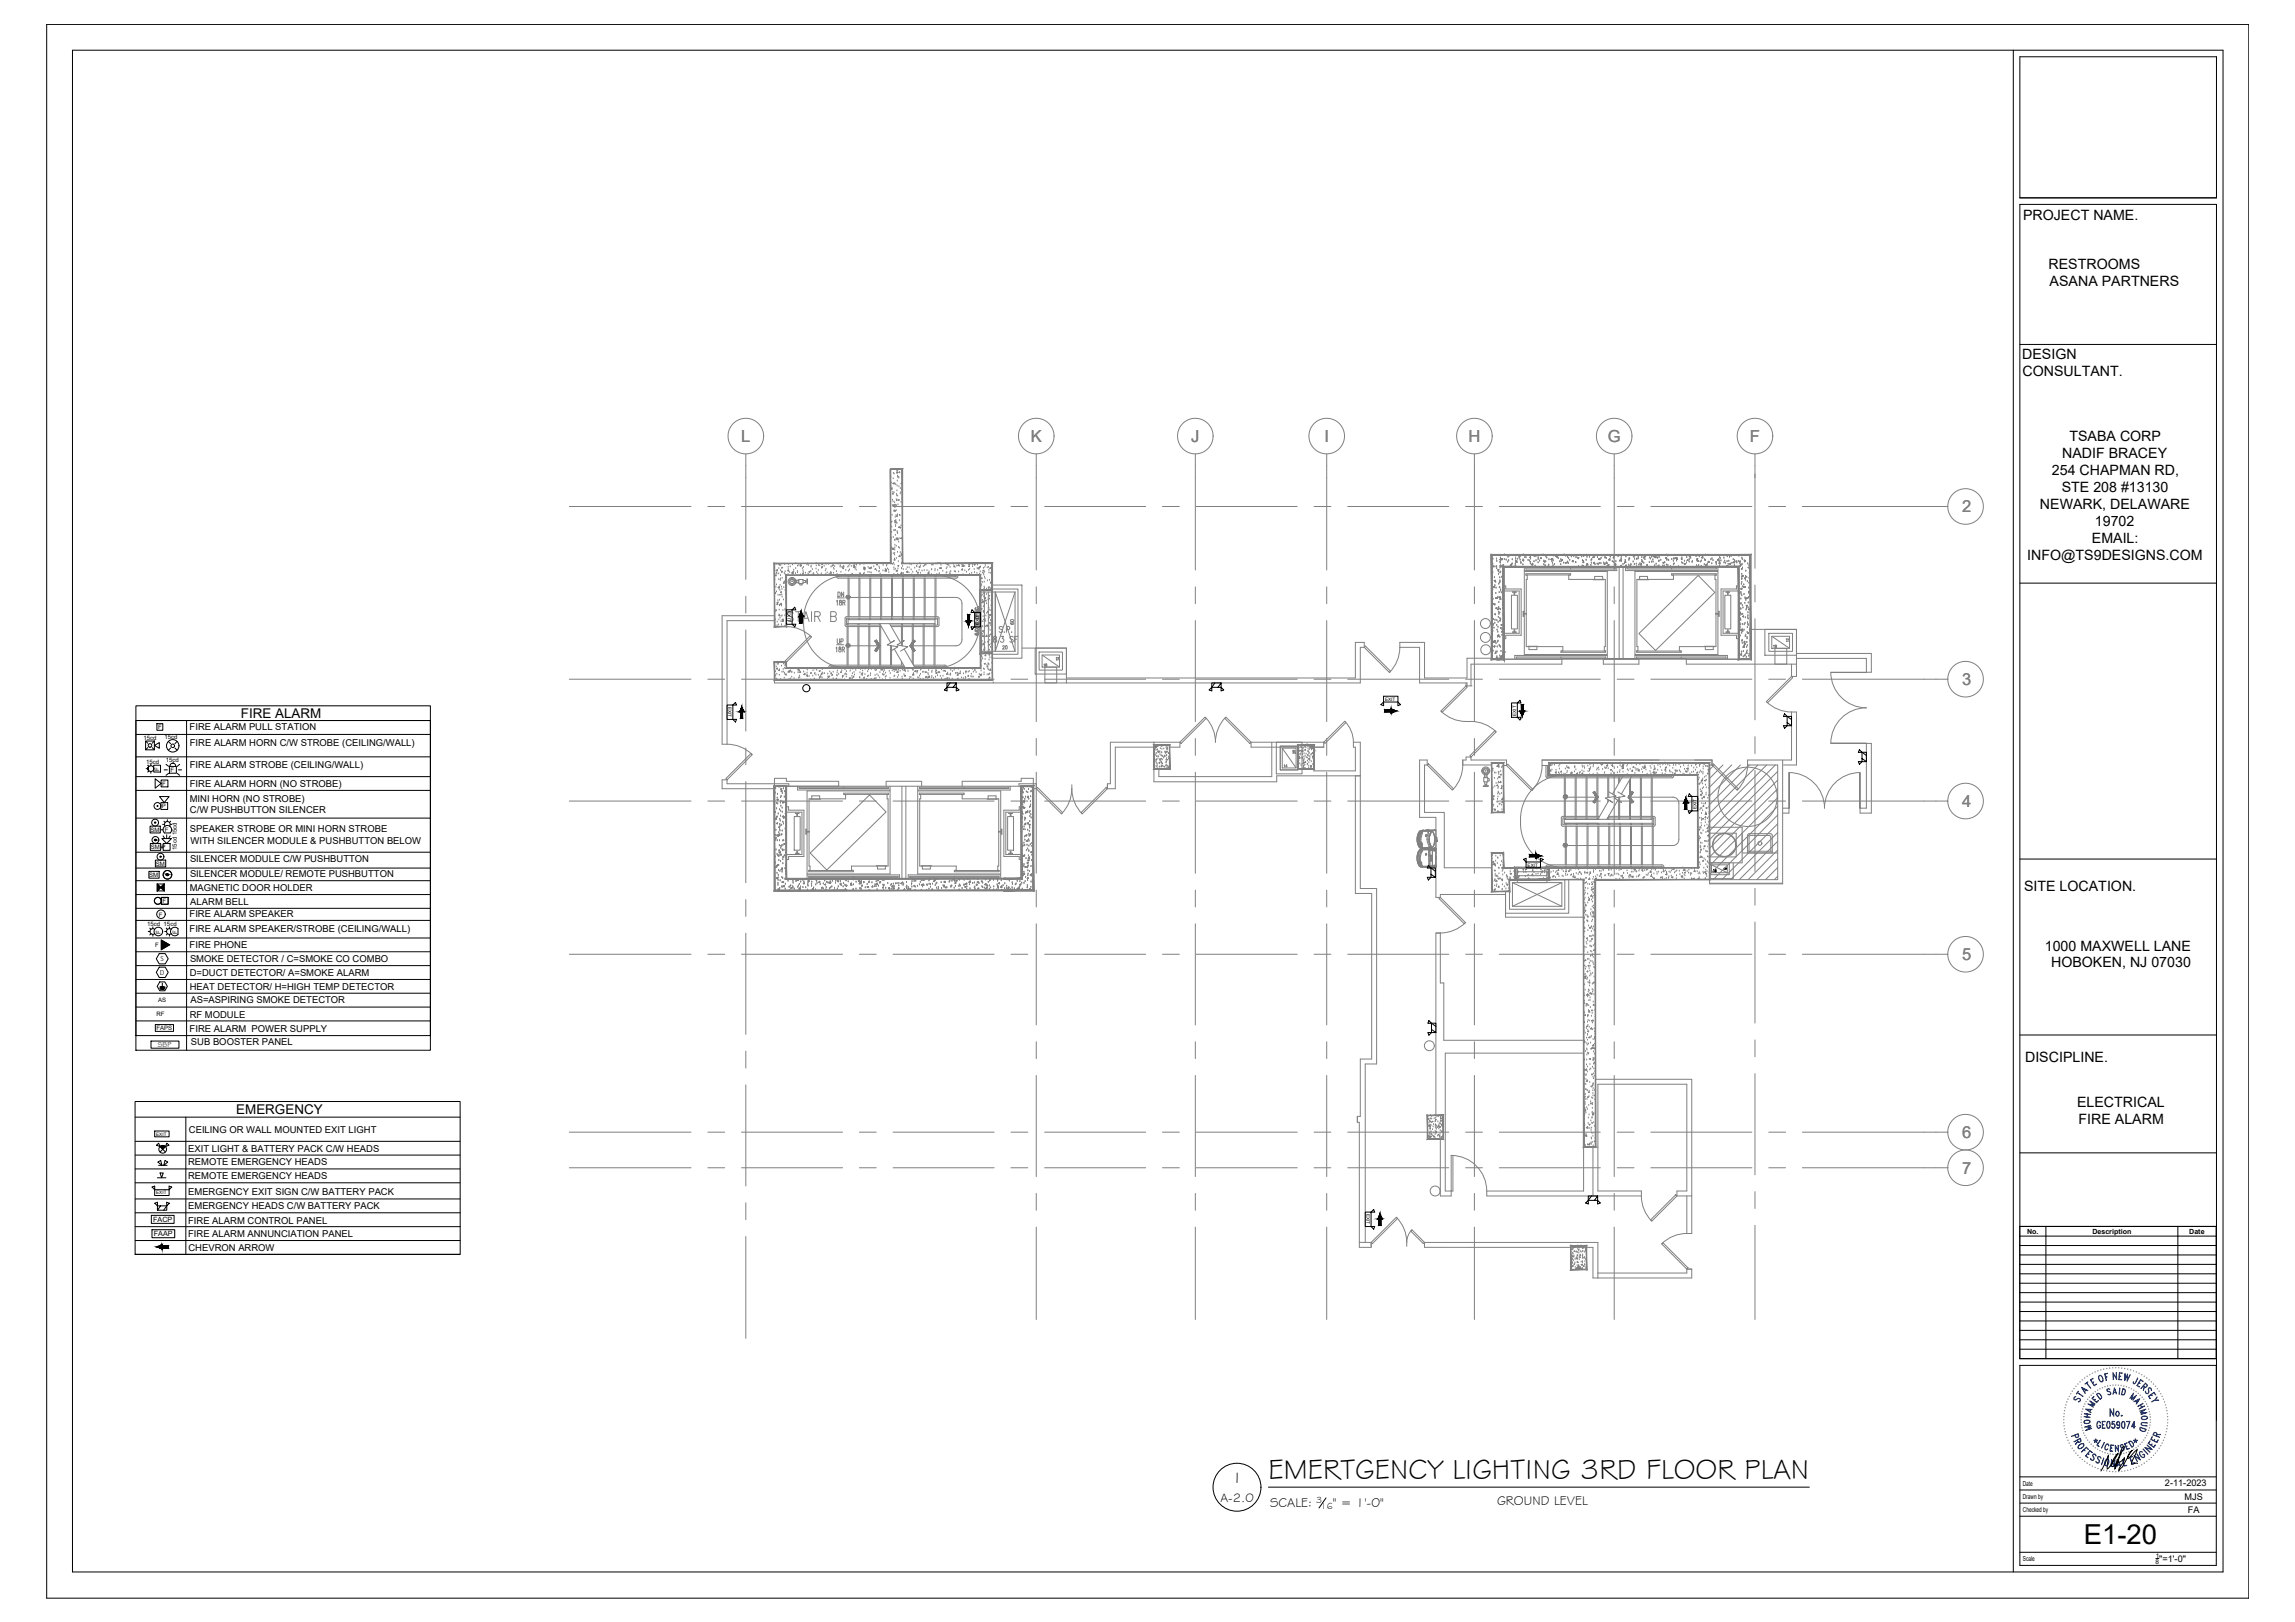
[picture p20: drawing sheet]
<svg xmlns="http://www.w3.org/2000/svg" width="841mm" height="594mm" viewBox="0 0 841 594" stroke-linecap="round" stroke-linejoin="round" font-family="sans-serif">
<defs><g id="words">
<text font-size="10.6" x="464.8" y="541.8">EMERTGENCY LIGHTING 3RD FLOOR PLAN</text>
<text font-size="10.1" x="763.6" y="565.4">E1-20</text>
<g font-size="6.1" fill="#808080">
<text x="271.6" y="161.9">L</text>
<text x="377.7" y="161.9">K</text>
<text x="436.5" y="161.9">J</text>
<text x="485.3" y="161.9">I</text>
<text x="538.1" y="161.9">H</text>
<text x="589.2" y="161.9">G</text>
<text x="641.3" y="161.9">F</text>
<text x="719.1" y="187.7">2</text>
<text x="719.1" y="250.9">3</text>
<text x="719.1" y="295.6">4</text>
<text x="719.1" y="351.7">5</text>
<text x="719.1" y="416.8">6</text>
<text x="719.1" y="429.9">7</text>
</g>
<text font-size="5.8" x="451.6" y="543.1">1</text>
<g font-size="5.2">
<text x="741.4" y="80.7">PROJECT NAME.</text>
<text x="750.7" y="98.5">RESTROOMS</text>
<text x="751.1" y="104.8">ASANA PARTNERS</text>
<text x="741.1" y="131.5">DESIGN</text>
<text x="741.2" y="137.7">CONSULTANT.</text>
<text x="758.4" y="161.6">TSABA CORP</text>
<text x="755.7" y="167.8">NADIF BRACEY</text>
<text x="752" y="174">254 CHAPMAN RD,</text>
<text x="755.6" y="180.3">STE 208 #13130</text>
<text x="747.6" y="186.5">NEWARK, DELAWARE</text>
<text x="767.7" y="192.7">19702</text>
<text x="766.6" y="198.9">EMAIL:</text>
<text x="742.9" y="205.1">INFO@TS9DESIGNS.COM</text>
<text x="741.7" y="326.5">SITE LOCATION.</text>
<text x="749.3" y="348.1">1000 MAXWELL LANE</text>
<text x="751.6" y="354.4">HOBOKEN, NJ 07030</text>
<text x="742.1" y="388.9">DISCIPLINE.</text>
<text x="761.2" y="405.4">ELECTRICAL</text>
<text x="761.7" y="411.7">FIRE ALARM</text>
</g>
<g font-size="4.9">
<text x="88.3" y="263">FIRE ALARM</text>
<text x="86.6" y="408.2">EMERGENCY</text>
</g>
<g font-size="4.8">
<text x="548.6" y="551.4">GROUND LEVEL</text>
<text x="465.4" y="552.1">SCALE:</text>
<text x="488.4" y="552.1">&quot; = 1'-0&quot;</text>
</g>
<text font-size="4.6" x="447.3" y="550.1">A-2.0</text>
<g font-size="3.5">
<text x="69.5" y="267.5">FIRE ALARM PULL STATION</text>
<text x="69.6" y="273.1">FIRE ALARM HORN C/W STROBE (CEILING/WALL)</text>
<text x="69.6" y="281.2">FIRE ALARM STROBE (CEILING/WALL)</text>
<text x="69.5" y="293.8">MINI HORN (NO STROBE)</text>
<text x="69.6" y="288.3">FIRE ALARM HORN (NO STROBE)</text>
<text x="69.6" y="297.9">C/W PUSHBUTTON SILENCER</text>
<text x="69.6" y="304.8">SPEAKER STROBE OR MINI HORN STROBE</text>
<text x="69.8" y="309">WITH SILENCER MODULE &amp; PUSHBUTTON BELOW</text>
<text x="69.6" y="315.7">SILENCER MODULE C/W PUSHBUTTON</text>
<text x="69.6" y="321.4">SILENCER MODULE/ REMOTE PUSHBUTTON</text>
<text x="69.5" y="326.2">MAGNETIC DOOR HOLDER</text>
<text x="69.7" y="331.5">ALARM BELL</text>
<text x="69.5" y="336">FIRE ALARM SPEAKER</text>
<text x="69.5" y="341.4">FIRE ALARM SPEAKER/STROBE (CEILING/WALL)</text>
<text x="69.5" y="347.4">FIRE PHONE</text>
<text x="69.6" y="352.4">SMOKE DETECTOR / C=SMOKE CO COMBO</text>
<text x="69.5" y="357.5">D=DUCT DETECTOR/ A=SMOKE ALARM</text>
<text x="69.5" y="362.7">HEAT DETECTOR/ H=HIGH TEMP DETECTOR</text>
<text x="69.8" y="367.5">AS=ASPIRING SMOKE DETECTOR</text>
<text x="69.5" y="377.8">FIRE ALARM POWER SUPPLY</text>
<text x="69.5" y="372.8">RF MODULE</text>
<text x="70" y="382.7">SUB BOOSTER PANEL</text>
<text x="69.2" y="415.1">CEILING OR WALL MOUNTED EXIT LIGHT</text>
<text x="69" y="421.8">EXIT LIGHT &amp; BATTERY PACK C/W HEADS</text>
<text x="69" y="426.9">REMOTE EMERGENCY HEADS</text>
<text x="69" y="431.9">REMOTE EMERGENCY HEADS</text>
<text x="69" y="437.8">EMERGENCY EXIT SIGN C/W BATTERY PACK</text>
<text x="69" y="442.9">EMERGENCY HEADS C/W BATTERY PACK</text>
<text x="68.9" y="448.3">FIRE ALARM CONTROL PANEL</text>
<text x="68.9" y="453.2">FIRE ALARM ANNUNCIATION PANEL</text>
<text x="69.1" y="458.1">CHEVRON ARROW</text>
</g>
<g font-size="3.4">
<text x="793.4" y="544.4">2-11-2023</text>
<text x="482.3" y="550.5">3</text>
<text x="800.5" y="549.2">MJS</text>
<text x="484" y="552.8">16</text>
<text x="801.8" y="554">FA</text>
<text x="791.3" y="572">&quot;=1'-0&quot;</text>
</g>
<g font-size="2.9">
<text x="58.8" y="352.1">S</text>
<text x="58.6" y="357">D</text>
</g>
<text font-size="2.7" x="57.9" y="383.4">SBP</text>
<g font-size="2.6">
<text x="56.1" y="447.5">FACP</text>
<text x="56.4" y="452.8">FAAP</text>
<text x="742.8" y="451.9">No.</text>
<text x="766.8" y="451.9">Description</text>
<text x="802.3" y="451.9">Date</text>
</g>
<g font-size="2.5">
<text x="741.3" y="544.2">Date</text>
<text x="741.3" y="549">Drawn by</text>
<text x="741.3" y="553.9">Checked by</text>
<text x="741.3" y="571.9">Scale</text>
</g>
<g font-size="2.3">
<text x="789.9" y="572.8">8</text>
<text x="790" y="570.6">1</text>
</g>
<g font-size="2.2">
<text x="57.9" y="267">F</text>
<text x="52.6" y="271">15cd</text>
<text x="60.3" y="270.7">15cd</text>
<text x="53.5" y="279.7">15cd</text>
<text x="60.7" y="279.3">15cd</text>
<text x="58.3" y="282.4" transform="rotate(-90 58.3 282.4)">F</text>
<text x="59.4" y="287.7">F</text>
<text x="62.5" y="282.7">F</text>
<text x="59.3" y="296">P</text>
<text x="55.1" y="304.6">SM</text>
<text x="60.5" y="304.7">F</text>
<text x="55.2" y="311">SM P</text>
<text x="64.8" y="311.4" transform="rotate(-90 64.8 311.4)">15cd 15cd</text>
<text x="57.1" y="317.1">SM</text>
<text x="54.7" y="321.2">SM</text>
<text x="58.2" y="335.9">F</text>
<text x="59.5" y="330.7">F</text>
<text x="53.9" y="339.3">15cd 15cd</text>
<text x="56.8" y="346.9">F</text>
<text x="58.8" y="342" transform="rotate(-90 58.8 342)">F</text>
<text x="64.9" y="342" transform="rotate(-90 64.9 342)">F</text>
<text x="57.9" y="366.9">AS</text>
<text x="57.3" y="377.2">FAPS</text>
<text x="57.3" y="372.2">RF</text>
</g>
<g font-size="1.7">
<text x="288.6" y="223.9" transform="rotate(90 288.6 223.9)">EXIT</text>
<text x="358.8" y="229" transform="rotate(-90 358.8 229)">EXIT</text>
<text x="507.6" y="256.7">EXIT</text>
<text x="266.9" y="258.8" transform="rotate(90 266.9 258.8)">EXIT</text>
<text x="555.6" y="262.2" transform="rotate(-90 555.6 262.2)">EXIT</text>
<text x="621.7" y="296.4" transform="rotate(-90 621.7 296.4)">EXIT</text>
<text x="559.8" y="317.4">EXIT</text>
<text x="57.3" y="415.9">EXIT</text>
<text x="57.3" y="437.4">EXIT</text>
<text x="500.8" y="444.5" transform="rotate(90 500.8 444.5)">EXIT</text>
</g>
</g></defs>
<!-- layer: A-LINE-6 -->
<path d="M464.8 544.7h198.3M485.9 548.6l-2.5 3.7" fill="none" stroke="#000" stroke-width=".37"/>
<!-- layer: 0 -->
<g fill="none" stroke="#000" stroke-width=".37">
<path d="M61.7 271.6l.8 .8M62.5 274l-.8 .8M64.1 274l.8 .8M64.9 271.6l-.8 .8M56.9 375.3h6.7v2.5h-6.7z"/>
<circle cx="295.5" cy="252.1" r="1.32"/>
<circle cx="63.3" cy="273.2" r="2.28"/>
<circle cx="63.3" cy="273.2" r=".65"/>
<circle cx="453.3" cy="544.7" r="8.8"/>
</g>
<!-- layer: X_CONST_3 THRU 6$0$0-COL -->
<g fill="none" stroke="#808080" stroke-width=".37">
<path d="M326.4 176.7l.1-.2 .1 .4-.2-.1M326.4 174.7h.1M326.5 179.4h.1M326.5 178.2h.1M326.9 178.6l.1 .5h-.5zM327.2 177l.4-.1-.1 .3zM327.3 175.4h.1M327.4 173.4h.1M327.5 171.9h.1M327.7 173.6h.1M327.9 177.2h.1M328.3 177.6h.1"/>
<path d="M328.5 173.1l.4-.1-.1 .3zM328.7 172.6h.1M328.7 179.8h.1M328.7 178h.1M328.7 173.2h.1M328.8 176.2h.1M328.9 174.4h.1M328.9 172.6h.1M329 174.8h.1M329.3 174.8h.1M329.4 175.1h.1M329.4 178.3h.1"/>
<path d="M329.7 172.8v.3h-.3zM329.9 178.9h.1M330.4 172h.1M330.4 176.9l.1 .3h-.3zM330.7 179.1l-.3 .1 .3 .2M326.4 196.7v.2M326.5 191l.4-.1-.2 .3zM326.6 197.2h.1M326.7 195h.1M326.8 193h.1M326.9 188.8h.1M327 185.2h.1"/>
<path d="M327.1 183.2h.1M327.2 180.3h.1M327.3 180.6v.4l-.3-.1zM327.3 183.8h.1M327.3 196.9h.1M327.6 194.2h.1M327.6 184.8l.1 .5h-.5zM327.6 187.4h.1M327.6 180.5h.1M327.6 187h.1M327.7 194.4h.1M327.8 187.1l.4-.1-.1 .3z"/>
<path d="M327.8 197.9h.1M327.8 191h.1M327.8 184.1h.1M328 199.7h.1M328 186h.1M328 184.8l.1 .2h-.3zM328 197.9h.1M328 189.5h.1M328.1 196.1h.1M328.2 194.3h.1M328.2 192.8h.1M328.2 192.5h.1"/>
<path d="M328.2 190.9h.1M328.3 190.6h.1M328.3 191l.1 .5-.5-.1zM328.4 188.8h.1M328.4 197.2l.4-.2-.1 .3zM328.4 187h.1M328.5 183h.1M328.5 185.2h.1M328.5 181.1h.1M328.5 183.4h.1M328.6 181.6h.1M328.7 191.6h.1"/>
<path d="M328.8 194.7h.1M328.8 188.8l.1 .3h-.4zM328.8 195.1h.1M328.9 195.4h.1M328.9 188.5h.1M328.9 181.7h.1M329 183.2h.1M329.1 197.2v.5l-.5-.1zM329.1 184.9h.1M329.1 183.2l.4-.2-.1 .4zM329.3 198.6h.1M329.5 197.3h.1"/>
<path d="M329.5 192.9l.1 .3h-.3zM329.6 190.7h.1M329.6 188.7h.1M329.7 193.2l.4-.1-.1 .3zM329.8 188.9h.1M329.9 180.9h.1M330.1 180.4h.1M330.2 183.9h.1M330.2 192.6h.1M330.3 197l.1 .3h-.4zM330.5 182.8h.1M330.6 194.5h.1"/>
<path d="M283.9 212.3h.1M284 210.4h.1M284.1 210.7l.4-.1-.1 .3zM284.2 217v.4l-.3-.1zM284.3 215.1h.1M284.5 216.8h.1M284.6 214.2h.1M284.6 209.9h.1M284.6 206.6h.1M284.7 210.1h.1M284.8 208.6l.1 .5-.5-.1zM285.1 218h.1"/>
<path d="M285.4 210.2h.1M285.4 212.3h.1M285.4 206.8l.4-.1-.1 .3zM285.4 208.2h.1M285.5 215.8h.1M285.6 214.8v.5l-.5-.1zM285.7 219.8h.1M285.7 218h.1M285.8 216.2h.1M285.9 214.4h.1M285.9 212.6h.1M286 212.1h.1"/>
<path d="M286 210.8h.1M286 216.9l.4-.2-.1 .4zM286.1 209h.1M286.1 207.2h.1M286.1 218h.1M286.4 215h.1M286.4 208.2h.1M286.5 209.5h.1M286.5 217.9h.1M286.6 215.9h.1M286.6 209.2v.3h-.3zM286.6 218.7h.1"/>
<path d="M286.6 211.8h.1M286.8 208.1h.1M287.1 219.7h.1M287.2 215.2h.1M287.3 213.3l.1 .3h-.3zM287.3 212.9l.4-.1-.1 .3zM287.4 209.9h.1M287.5 206.8h.1M287.6 210.3h.1M287.7 216.2h.1M287.7 209.4h.1M287.9 215.7h.1"/>
<path d="M288 213.8h.1M288.1 217.4v.3h-.3zM288.6 209l.4-.2-.1 .4zM288.8 210.4h.1M288.8 207.8h.1M288.8 208.6h.1M288.9 206.8h.1M289.4 209.7h.1M289.6 207.6h.1M290.4 206.9h.1M290.5 209.5v.4h-.3zM290.5 210.4h.1"/>
<path d="M290.6 209.5l.1 .5-.5-.1zM290.8 209.5h.1M290.9 208.8h.1M291.5 210.1h.1M291.6 208.3h.1M291.7 206.4h.1M292.2 209.3h.1M292.3 207.3h.1M292.3 209.8h.1M292.8 207.1h.1M293.2 207.2l.4-.1-.1 .3zM293.3 207h.1"/>
<path d="M293.4 210.5h.1M293.6 207.2h.1M294.1 208.3h.1M294.3 209h.1M294.4 209.7h.1M294.4 209.9v.3h-.3zM294.4 207.8h.1M295.2 209.9h.1M295.7 206.9h.1M295.9 206.6h.1M296.1 210.2h.1M296.1 210.7l.3-.3 .1 .3"/>
<path d="M296.2 207.1h.1M296.3 210.6h.1M296.5 209.4l.3-.1-.1 .3zM297.1 209.3h.1M297.2 207.5h.1M297.2 207.7h.1M297.3 206.3h.2M297.6 210.5h.1M297.7 208.6h.1M298.1 210h.1M298.3 210.2v.4l-.3-.1zM299 208.4h.1"/>
<path d="M299.1 206.4h.1M299.1 207.3h.1M299.3 209.6h.1M299.7 210.3h.1M299.9 208.9h.1M299.9 207.1h.1M300.4 207.2h.1M301 210.2h.1M301 207.7l.4-.2-.1 .4zM301.1 208.1h.1M301.4 206.5l.1 .3h-.4zM302 207.4h.1"/>
<path d="M302.1 210.7h.1M302.5 209.1h.1M302.6 210.3h.1M302.7 208.5h.1M302.8 206.7h.1M303.1 209.8h.1M303.6 206.7h.1M303.9 210.3h.1M304.3 209.9l.3-.2-.1 .3zM304.5 209.6h.1M304.5 207.7h.1M304.9 207.5h.1"/>
<path d="M305.3 206.8v.4l-.3-.1zM305.4 209.9h.1M305.5 208.1h.1M305.6 208.6h.1M305.9 207.5h.1M306.5 209.4h.1M306.8 210.4h.1M307 206.3h.4M307.8 207.6h.1M308 207.2h.1M308.2 209.6h.1M308.2 207.8h.1"/>
<path d="M308.8 208h.1M308.8 208.1l.4-.1-.1 .3zM309.2 207.2v.3h-.3zM309.7 210.5h.1M310 208.9h.1M310.7 207.7h.1M311 209.2h.1M311.1 207.4h.1M311.3 208.7h.1M311.4 206.8h.1M311.9 210.6h.1M312 207.5h.1"/>
<path d="M312.1 210.3l.3-.2-.1 .4zM312.6 210.6h.1M312.7 206.6h.1M313.1 207.5v.3h-.3zM313.1 206.9l.1 .5-.5-.1zM313.4 208.5h.1M313.5 206.3l-.1 .1M313.6 207.9h.1M313.7 210.6h.1M313.7 206.3v.2l-.3-.1M313.8 208.8h.1M313.8 207h.1"/>
<path d="M314.9 210.2h.1M315.1 206.9h.1M315.4 210.2h.1M316.4 210.3h.1M316.5 208h.1M316.5 208.5h.1M316.6 206.6h.1M316.6 208.5l.4-.1-.1 .3zM316.7 210h.1M316.8 208h.1M317 207.8v.4l-.3-.1zM318.1 209.6h.1"/>
<path d="M318.2 207.8h.1M318.3 206.4h.1M318.8 209.7h.1M318.9 207.8l.1 .5-.5-.1zM319.3 209.9h.1M319.3 208.1h.1M319.4 208.1h.1M320 210.7h.2M320.2 207.6h.1M320.9 208.2v.3h-.3zM321.2 206.8l.4-.2-.1 .4zM321.2 209.1h.1"/>
<path d="M322.1 209.5h.1M322.1 207.7h.1M322.2 209.3h.1M322.3 208.2h.1M322.5 210.3h.1M323.6 209.1h.1M323.6 207.1h.1M324.4 208.5h.1M324.4 209l.4-.2-.1 .4zM324.7 208.7l.1 .5-.5-.1zM324.8 208.5v.4l-.3-.1zM324.8 209.1h.1"/>
<path d="M324.9 207.3h.1M325 206.9h.1M325.2 208.4h.1M325.6 208.8h.1M325.7 209.7h.1M326.4 204.8h.1M326.5 202.8h.1M326.7 200.7h.1M327.1 206.7h.1M327.1 201.1l.4-.1-.2 .3zM327.1 200.7l.1 .3h-.3zM327.3 202.8h.1"/>
<path d="M327.4 206.3h.1M327.6 210.5h.1M327.6 208h.1M327.6 201.1h.1M327.6 208.7h.1M327.7 206.9h.1M327.8 205.1h.1M327.8 204.8h.1M327.8 203.3h.1M327.9 202.7h.1M327.9 201.5h.1M327.9 204.8l.1 .3h-.4z"/>
<path d="M327.9 200.7h.1M328.1 208.5h.1M328.4 200.1h.1M328.5 204.5h.1M328.7 208.9v.3h-.3zM328.9 209.2h.1M328.9 202.3h.1M329 210.3h.1M329 207.2l.4-.1-.1 .3zM329.1 208.4h.1M329.2 205.7h.1M329.3 200.5h.1"/>
<path d="M329.6 200.8h.1M329.8 203.4v.5l-.5-.1zM329.9 202.4h.1M330.2 203h.1M330.3 203.3h.1M330.3 203.3l.4-.2-.1 .4zM330.3 206.5h.1M330.3 210.1h.1M330.4 208.3h.1M330.4 208.2h.1M330.5 206.5h.1M330.5 206.2h.1"/>
<path d="M330.5 209.6l.1 .5-.5-.1zM330.5 204.7h.1M330.6 202.9h.1M330.7 201.1h.1M330.7 207.4h.1M331 208.6h.1M331 210.1h.1M332 208.6h.1M332.2 209.4l.4-.1-.1 .3zM332.5 207.9h.1M332.6 209.2v.3h-.3zM333.1 209.8h.1"/>
<path d="M333.2 208h.1M333.2 206.6h.1M333.9 208.7h.1M333.9 206.9h.1M334.1 210.5h.1M334.5 209.6h.1M335.2 208.1h.1M335.8 209.4h.1M335.9 207.5h.1M335.9 209.4h.1M336 207.6h.1M336.1 210.7l.2-.2v.2"/>
<path d="M336.1 206.7h.1M336.5 209.5v.4h-.3zM336.8 207.7l.4-.2-.1 .3zM336.8 208.9h.1M337.1 206.4h.1M337.3 207.3h.1M337.3 210h.1M337.9 209.1h.1M338.4 207.5h.1M338.7 209h.1M338.8 207.2h.1M339 206.8h.1"/>
<path d="M339.3 207h.1M339.7 209h.1M340 209.9l.4-.2-.1 .3zM340.3 209.9l.1 .3h-.3zM340.5 209.5h.1M341.2 210.7h.1M341.3 208.7h.1M341.4 210.5h.1M341.4 208.7h.1M341.5 206.9h.1M341.5 207h.1M341.9 206.9h.1"/>
<path d="M342.6 209.1h.1M342.7 208.5h.1M342.7 206.6h.1M343.3 210.4h.1M343.3 206.3h.2M343.6 208.9h.1M343.7 206.3h.1M344.1 206.4h.1M344.2 210.1h.1M344.2 210.2l.1 .4-.3-.1zM344.3 208.3h.1M344.3 206.4h.1"/>
<path d="M344.6 208.1l.4-.2-.1 .4zM344.7 206.5h.1M344.7 208.2h.1M344.8 207.1h.1M345.5 209.2h.1M346.6 206.5h.1M346.7 209.9h.1M346.8 208.4h.1M346.9 206.3l-.2 .2 .5 .1v-.3M347 209.7h.1M347 207.9h.1M347.4 206.5v.3h-.3z"/>
<path d="M347.7 207.2h.1M347.8 210.3l.4-.2-.1 .4zM348 210.7h.2M348.1 209.8h.1M348.2 207.8h.1M348.4 209.3h.1M349.2 206.3l.2 .2 .1-.2M349.5 206.6h.1M349.5 207.6h.1M349.7 209.3h.1M349.8 207.5h.1M350 207.8h.1"/>
<path d="M350.1 209.5h.1M350.6 207.3h.1M351.3 206.8v.4l-.3-.1zM351.3 209.5h.1M351.6 207.3h.1M352.4 206.7h.1M352.4 208.5l.4-.1-.1 .3zM352.5 208.9h.1M352.6 207.1h.1M352.9 210.5h.1M353 207v.5l-.5-.1zM353.1 207.3h.1"/>
<path d="M353.5 207.4h.1M353.6 209h.1M354.2 209.6h.1M354.9 208.9h.1M355 206.9h.1M355.2 207.2v.3h-.3zM355.3 210.4h.1M355.3 206.8h.1M355.3 208.5h.1M355.4 206.7h.1M355.8 210.7h.2M356.1 210h.1"/>
<path d="M356.3 206.7h.1M356.4 206.7h.1M356.4 207.6h.1M357 206.8l.3-.2-.1 .4zM357 208.6h.1M357.1 209.7h.1M358 210h.1M358.1 208.2h.1M358.1 206.4h.1M358.2 207h.1M358.4 206.4h.1M358.8 207.9v.5l-.5-.1z"/>
<path d="M359 210.3h.1M359.1 207.5v.3h-.3zM359.2 209.4h.1M359.3 214.3l.2-.2v.5l-.2-.1M359.3 207.7h.1M359.4 219.9h.1M359.4 213.1h.1M359.6 214.1h.1M359.7 218.3h.1M359.8 211.6l.1 .3h-.3zM360 209.8h.1M360.1 219.9h.1"/>
<path d="M360.1 213.3h.1M360.1 217.9h.1M360.2 209l.4-.2-.1 .4zM360.4 210.1h.1M360.4 208.1h.1M360.5 218.6h.1M360.5 217.5h.1M360.5 210.6h.1M360.6 216.8h.1M360.6 215.7v.3h-.3zM360.6 215h.1M360.7 213.2h.1"/>
<path d="M360.8 215.5h.1M360.8 211.4h.1M360.8 219l.4-.1-.1 .3zM360.8 209.6h.1M360.8 219h.1M360.9 207.8h.1M361 212h.1M361.1 207.1h.1M361.3 219.8l.1 .3h-.3zM361.5 217.8h.1M361.6 215.8h.1M361.8 208h.1"/>
<path d="M361.8 212.7h.1M362.1 219.6h.1M362.1 215.1l.4-.2-.1 .4zM362.2 207.8h.1M362.4 215.8h.1M362.4 208.9h.1M362.4 209.8h.1M362.6 219.4h.1M362.6 218.4h.1M362.6 212.5h.1M362.9 210h.1M362.9 215.6h.1"/>
<path d="M363 207.8v.4h-.3zM363 213.7h.1M363 213.5h.1M363.3 218.3h.1M363.4 216.4h.1M363.4 214.6h.1M363.5 212.8h.1M363.5 217.5h.1M363.6 211h.1M363.6 209.2h.1M363.6 212l-.2 .2 .2 .1M363.6 211.1l-.2 .1 .2 .1"/>
<path d="M546.6 210.9l.2-.2-.2 .3M546.7 215.6h.1M546.7 217h.1M546.7 219.5h.1M546.7 210.1h.1M546.7 213.8h.1M546.8 217.5h.1M546.8 212h.1M546.9 210.2h.1M546.9 208.4h.1M547 206.6h.1M547 216h.1"/>
<path d="M547 209.7h.1M547.1 204.8h.1M547.1 207.7h.1M547.1 219.5h.1M547.3 207.5h.1M547.5 214.8l.1 .3h-.3zM547.6 212.7l.3-.2-.1 .4zM547.7 211.6h.1M547.8 214.5h.1M547.8 207.6h.1M548.1 213.2h.1M548.1 217.4h.1"/>
<path d="M548.2 215.4h.1M548.3 218.9v.3h-.3zM548.4 204.8h.1M548.4 207.5h.1M548.5 208.3h.1M548.5 205.6h.1M548.8 219.2h.1M548.8 218.9h.1M548.9 208.8l.4-.2-.1 .3zM549.1 209.4h.1M549.1 210.4h.1M549.2 213.9h.1"/>
<path d="M549.3 218.9h.1M549.4 217.1h.1M549.5 215.3h.1M549.5 218.8l.4-.1-.1 .3zM549.5 213.5h.1M549.6 215.2h.1M549.6 211.6h.1M549.7 213.3h.1M549.7 209.8h.1M549.7 219.7h.1M549.7 212.8h.1M549.7 205.9h.1"/>
<path d="M549.7 208h.1M549.8 206.2h.1M549.9 204.4h.1M549.9 205.4h.1M549.9 216.4h.1M549.9 209.5h.1M549.9 216.1h.1M549.9 207l.1 .3h-.4zM549.9 203.5h.1M550 219.6h.1M550.1 204.5v.5h-.5zM550.2 217.1h.1"/>
<path d="M550.2 204.8l.4-.1-.1 .3zM550.2 207.7h.1M550.5 207.3h.1M550.7 211v.4h-.3zM550.8 210.7v.5l-.4-.1zM551 214h.1M551 207.6h.1M551 214.8v.2M551 207.1h.1M551.3 204.9h.1M551.3 203.3h.1M551.9 205.1h.1"/>
<path d="M552.5 205.9h.1M552.6 204.1h.1M552.9 205.4h.1M553 203.2l-.2 .3 .3 .1-.1-.4M553.5 207l.3-.2-.1 .4zM553.6 207.6l.2-.3 .1 .3M553.9 206.8h.1M554.2 206.6h.1M554.2 205h.1M555.3 207.3h.1M555.3 206.6h.1M555.4 205.5h.1"/>
<path d="M555.4 204.7h.1M555.4 203.7h.1M555.9 205.4v.5h-.5zM556 204.8h.1M556.7 204.5h.1M556.9 203.6l.1 .3h-.3zM557.1 205.1h.1M557.3 206h.1M557.3 206.4h.1M558 205.2l.4-.1-.1 .3zM558.1 206.9h.1M558.1 205.1h.1"/>
<path d="M558.2 203.3h.1M558.8 204.2h.1M559.2 204.3h.1M560 205.3h.1M560.5 205.5h.1M560.8 205.9h.1M560.8 206.5h.1M560.8 203.9l.1 .3h-.3zM560.9 204.7h.1M561.3 207.4l.3-.1-.1 .3zM561.7 206.3v.5h-.5zM562.1 205.7h.1"/>
<path d="M562.2 203.8h.1M562.4 203.7h.1M562.6 207.4h.1M562.6 203.5l.4-.2-.2 .4zM562.9 205.4h.1M563.6 203.6h.1M563.6 206.1h.1M563.7 204.9h.1M563.7 204.3h.1M564.2 205.5h.1M564.7 204.2l.1 .4h-.3zM565.1 203.4h.1"/>
<path d="M565.6 203.3h.1M565.7 206.8h.1M565.8 205.5h.1M565.8 205.7l.4-.2-.1 .4zM566.2 207.2h.1M566.4 207.6h.1M566.4 205.7h.1M566.5 203.9h.1M566.8 204.4h.1M567.1 207.6l.4-.4v.4M567.6 207h.1M567.6 205h.1"/>
<path d="M568 203.5h.1M568.6 204.6l.1 .3h-.3zM568.7 205.6h.1M568.9 206.3h.1M569 204.8h.1M569.1 207.2h.1M569.2 205.4h.1M569.2 203.6h.1M569.6 206.7h.1M570 203.8h.1M570.4 203.9l.4-.1-.2 .3zM570.9 203.6h.1"/>
<path d="M571 204.6h.1M571.6 205.8h.1M571.9 206.8h.1M572 205h.1M572.1 205.7h.1M572.5 204.9l.1 .4-.3-.1zM573 206.3h.1M573.2 203.3h.1M573.6 206.1l.4-.1-.1 .3zM573.8 203.7h.1M574.4 206.1h.1M574.5 204.1h.1"/>
<path d="M574.5 205.9h.1M574.7 206.4h.1M574.8 204.6h.1M575.2 205.2h.1M575.8 203.9h.1M576.4 205.3l.1 .3h-.3zM576.5 205.8h.1M576.7 203.8h.1M577.4 206h.1M577.5 206.1h.1M577.5 204.3h.1M577.9 203.7h.1"/>
<path d="M577.9 203.3h.5M577.9 203.2v.1M578.2 204.4l.4-.2-.2 .4zM578.4 203.2v.1M578.4 204.6h.1M578.5 207.5h.1M579.6 204h.1M579.8 207.3h.1M579.9 205.4h.1M580.2 207.5h.1M580.3 205.7h.1M580.3 206.1h.1"/>
<path d="M580.3 205.6l.1 .3h-.4zM580.3 203.9h.1M581.2 205.2h.1M581.3 207.3h.1M581.4 203.4h.1M581.4 206.6l.4-.2-.1 .3zM581.6 204.1h.1M581.9 207.1h.1M582.5 204.1h.1M583 207.1h.1M583.1 205.3h.1M583.1 203.5h.1"/>
<path d="M583.2 206.2h.1M583.3 204.9h.1M584.1 203.7l.1 .5h-.5zM584.2 205.9l.1 .4h-.4zM584.3 203.5h.1M584.5 206.8h.1M584.7 203.6h.1M585.3 206.6h.1M585.4 204.2h.1M585.7 206.7h.1M585.8 204.9h.1M586 204.8l.4-.1-.1 .3z"/>
<path d="M586.1 206.4h.1M586.7 206.4h.1M586.7 204.5h.1M587.1 203.6h.1M587.7 206.3h.1M588.1 204.3h.1M588.1 206.3l.1 .3h-.4zM588.3 204.3h.1M588.6 206.3h.1M588.6 204.5h.1M588.7 206.2h.1M589 206.5h.1"/>
<path d="M589 207.5h.1M589.2 207l.4-.2-.1 .4zM589.9 204.6l.1 .5h-.5zM590 203.7h.1M590.2 204h.1M590.8 205.7h.1M591.2 204.5h.1M591.4 206h.1M591.4 204.1h.1M591.9 206.6h.1M592 206.6l.1 .4-.4-.1zM592.1 206.9h.1"/>
<path d="M592.2 205.7h.1M592.9 203.9h.1M593.5 205.5h.1M593.6 203.6h.1M593.8 205.2l.4-.1-.1 .3zM594 205.2h.1M594 207.4h.1M594.1 205.6h.1M594.1 204.6h.1M594.1 207.4h.1M594.2 203.8h.1M594.8 206.7h.1"/>
<path d="M594.9 203.4h.1M595.3 206.4h.1M595.6 205.3h.1M595.7 205.5l.1 .5h-.5zM595.8 204h.1M595.9 207l.1 .3h-.4zM596.9 207h.1M596.9 205.2h.1M597 203.4h.1M597 204.7h.1M597 207.4l.4-.1-.1 .3zM597.2 204.6h.1"/>
<path d="M597.6 206.9h.1M597.7 206.9h.1M598.4 203.5l.3-.2-.1 .4zM598.5 205.8h.1M598.7 204.1h.1M598.9 206.8h.1M599 204.8h.1M599 203.2l-.2 .3 .3 .1-.1-.4M599.6 207.6l.2-.3v.3M599.6 206.6h.1M599.7 204.8h.1M599.9 204.8h.1"/>
<path d="M600.3 204.1h.1M600.4 204.6h.1M600.6 207h.1M601 206.5h.1M601.5 206.4l.1 .5h-.5zM601.6 205.7l.4-.2-.1 .4zM601.6 204.2h.1M601.6 205.3h.1M602.4 206.3h.1M602.4 204.4h.1M602.4 204.5h.1M602.8 205h.1"/>
<path d="M602.9 203.6l.1 .3h-.3zM603.5 207.1h.1M603.5 203.5h.1M603.7 207.2h.1M604.4 206h.1M604.5 204.3h.1M604.8 204.7h.1M605.2 205.9h.1M605.3 204.1h.1M605.7 205.1h.1M605.8 205.9h.1M605.8 203.9h.1"/>
<path d="M606.2 203.9l.3-.1-.1 .3zM606.4 207.2h.1M606.9 206.6h.1M606.9 204.2l-.1-.3-.2 .3 .3 .1M607 207.6l.3-.3v.3M607.2 203.7h.1M607.4 204.5h.1M607.8 205.6h.1M607.9 207.3h.1M608 204.2h.1M608 205.5h.1M608.1 203.7h.1"/>
<path d="M608.6 205.2h.1M609.3 203.5h.1M609.3 207.3h.1M609.4 206.1l.4-.1-.1 .3zM609.8 207.3h.1M610.1 206.1h.1M610.3 204.6h.1M610.7 207h.1M610.7 204.3l.1 .3h-.3zM610.7 205.1h.1M610.8 203.3h.1M611.2 203.6h.1"/>
<path d="M611.2 207.1h.1M611.3 205.1h.1M611.5 205.3h.1M612.2 207.5h.1M612.6 205h.1M613.2 205.5h.1M613.2 206.8h.1M613.2 204.7h.1M613.5 206.5h.1M613.6 204.7h.1M614 204.4l.3-.2-.1 .3zM614.4 205.4h.1"/>
<path d="M614.6 204.6l.1 .3h-.4zM614.7 204.7h.1M615.1 207.6h.1M616.1 204.8h.1M616.3 206.2h.1M616.3 204.4h.1M616.4 205h.1M616.7 206.4h.1M617.2 206.5l.4-.1-.1 .3zM617.3 205.6h.1M617.9 203.2l.3 .2v-.2M618 206.2h.1"/>
<path d="M618.1 204.2h.1M618.5 204.9l.1 .4-.4-.1zM619 205.8h.1M619 205h.1M619.1 204h.1M619.5 204.1h.1M619.6 204.5h.1M620.1 205.9h.1M620.2 205.7h.1M621.5 203.8h.1M621.8 207.2h.1M621.8 204.8l.3-.2-.1 .4z"/>
<path d="M621.8 205.4h.1M621.9 203.6h.1M621.9 205.1h.1M622.4 205.3l.1 .3h-.4zM622.5 207.2h.1M622.7 203.9h.1M623.1 205.8h.1M623.5 207.4h.1M623.5 205.5h.1M624 203.8v.5h-.5zM624.6 206.8h.1M624.6 205h.1"/>
<path d="M624.8 205.2h.1M624.9 205.3h.1M625 203.3h.1M625 207l.4-.2-.1 .4zM625.5 207.2h.1M625.7 206.6h.1M625.9 203.4h.1M626 205.9h.1M626.3 205.6l.1 .3h-.4zM626.9 205h.1M627.3 206.5h.1M627.4 204.7h.1"/>
<path d="M627.7 205.3h.1M628.9 206.1h.1M628.9 206.7h.1M629.6 205.2l.3-.1-.1 .3zM629.8 204.7v.5h-.5zM630.1 206.1h.1M630.1 207.3h.1M630.2 204.3h.1M630.2 206l.1 .3h-.4zM630.3 206.5h.1M630.4 204.6h.1M630.6 205.4h.1"/>
<path d="M631.7 204.4h.1M631.8 206.2h.1M632 205.5h.1M632.4 206.3h.1M632.8 207.4l.4-.1-.1 .3zM632.8 207.5h.1M632.9 205.7h.1M633 203.9h.1M633.3 206.7h.1M633.5 205.6h.1M633.8 204.1h.1M634.1 206.3v.3h-.3z"/>
<path d="M634.1 203.5l.4-.2-.1 .4zM634.7 206.3h.1M635.2 205h.1M635.6 205.6v.5h-.5zM635.6 207.2h.1M635.7 205.3h.1M635.7 203.5h.1M635.8 205.8h.1M636.4 205.7h.1M636.5 206.2h.1M637.1 205.6h.1M637.2 211.3h.1"/>
<path d="M637.2 203.7h.1M637.4 205.7l.4-.2-.2 .3zM637.5 217.3h.1M637.6 206.4h.1M637.8 207.5h.1M637.9 219.4h.1M638 217h.1M638 215.7l.4-.1-.2 .3zM638 206.6v.4h-.3zM638 217.6h.1M638.1 215.8h.1M638.2 214h.1"/>
<path d="M638.2 212.2h.1M638.3 208.6h.1M638.3 210.4h.1M638.3 213.3h.1M638.3 218.2h.1M638.3 211.3h.1M638.3 204.4h.1M638.3 212.1h.1M638.4 206.7h.1M638.5 204.9h.1M638.5 214.9h.1M638.5 208.1h.1"/>
<path d="M638.6 203.5h.1M638.7 210.7l.1 .4-.3-.1zM638.9 215.2h.1M639 214.2h.1M639.1 217.7h.1M639.2 205.4h.1M639.3 211.8l.4-.2-.1 .4zM639.3 205.8h.1M639.5 219h.1M639.5 214.8l.1 .3h-.4zM639.6 219.4h.1M639.6 212.5h.1"/>
<path d="M639.6 205.6h.1M639.7 211.2h.1M639.8 209.2h.1M639.8 219.9h.1M640.1 211.5h.1M640.2 218.9l.1 .3h-.3zM640.3 213h.1M640.5 206.5h.1M640.6 207.8l.4-.1-.1 .3zM640.7 219h.1M640.8 217.2h.1M640.8 218.8h.1"/>
<path d="M640.9 217.1h.1M640.9 215.4h.1M640.9 216.9h.1M640.9 213.6h.1M641 211.8h.1M641.1 210h.1M641.1 208.2h.1M641.1 209h.1M641.2 208.7h.1M641.2 206.4h.1M641.2 207.1h.1M641.2 212.2h.1"/>
<path d="M641.3 204.6h.1M641.3 206.5l-.4 .5h.5v-.5M641.5 217.6h.1M641.5 210.8h.1M641.5 217.8l-.3 .1 .3 .2M641.5 218.1h.1M284 223.5h.1M284.1 227h.1M284.3 224h.1M284.5 223.7h.1M284.7 220.8l.4-.1-.1 .3zM284.8 229.2h.1"/>
<path d="M284.8 227.9h.1M284.9 221.1l.1 .4-.3-.1zM285.1 220h.1M285.1 220.7h.1M285.3 228.9h.1M285.4 227.1h.1M285.5 225.3h.1M285.5 223.4h.1M285.6 221.6h.1M285.7 221.9h.1M285.7 225.2v.3h-.3zM285.9 226.4h.1"/>
<path d="M286.2 227.7h.1M286.2 221.5h.1M286.3 225.7h.1M286.3 229.5l.1-.2 .1 .2M286.3 220.9v.6l-.4-.1zM286.4 228.8h.1M286.4 221.9h.1M286.6 225.6h.1M286.6 226.9l.4-.1-.1 .3zM286.9 223.6h.1M287 227.1h.1M287 227.1l.1 .6-.5-.1z"/>
<path d="M287.6 225.5h.1M287.7 229.3h.1M287.7 223.6h.1M287.7 223.1h.1M288 220.9h.1M288.1 228.5h.1M288.2 222.9l-.3 .1 .3 .1M359.4 226.7h.1M359.4 233.7h.1M359.4 226.8h.1M359.5 239.5h.1M359.5 230.2h.1"/>
<path d="M359.5 223l.4-.2-.1 .3zM359.5 237.6h.1M359.7 231.7l.1 .3h-.4zM359.8 229.7h.1M359.8 238.5h.1M359.8 227.7h.1M359.8 236.7h.1M359.9 234.9h.1M360 233.1h.1M360 231.3h.1M360.1 233l.4-.1-.1 .3zM360.1 229.5h.1"/>
<path d="M360.1 232.3h.1M360.2 227.7h.1M360.2 220.3l.1 .5-.5-.1zM360.2 235.8h.1M360.2 225.9h.1M360.3 224.1h.1M360.4 222.2h.1M360.4 231.6h.1M360.4 220.4h.1M360.4 235.8l.1 .3h-.3zM360.5 223.9h.1M360.5 238.1h.1"/>
<path d="M360.5 231.3h.1M360.5 224.4h.1M360.7 221.8h.1M360.9 237.4h.1M360.9 238h.1M360.9 226.4l.1 .6-.5-.1zM361 235.4h.1M361.2 227.6h.1M361.2 239.8l.1 .4h-.4zM361.2 229.6h.1M361.3 225.6h.1M361.4 229.1l.4-.2-.1 .4z"/>
<path d="M361.5 221.1h.1M361.5 239.3h.1M361.6 224.7h.1M361.6 232.6l.1 .5h-.5zM361.8 229.4h.1M362 235.2h.1M362 239.2l.4-.2-.1 .3zM362.1 223.8v.4h-.3zM362.3 226.8h.1M362.3 235.2h.1M362.3 236.4h.1M362.3 229.5h.1"/>
<path d="M362.3 238.8l.1 .5h-.5zM362.4 230.3h.1M362.4 222.6h.1M362.4 233.3h.1M362.5 240h.1M362.6 238.1h.1M362.6 233.1h.1M362.6 226.3h.1M362.6 225.4h.1M362.6 236.3h.1M362.7 223.5h.1M362.7 234.5h.1"/>
<path d="M362.7 225.2l.4-.2-.1 .3zM362.8 232.7h.1M362.8 230.9h.1M362.8 227.9l.1 .4-.3-.1zM362.9 229.1h.1M363 237.1h.1M363 227.3h.1M363 225.5h.1M363 232.5h.1M363.1 223.7h.1M363.1 236h.1M363.2 221.9h.1"/>
<path d="M363.2 220.1h.1M363.2 227.3h.1M363.4 224h.1M363.6 232v.4l-.3-.1zM363.6 237.6h.1M363.6 235.1l-.3 .1 .3 .1M546.6 231.1h.1M546.6 230.8l.1 .3M546.7 237.6h.1M546.7 230.7h.1M546.7 223.8h.1M546.7 224.4h.1"/>
<path d="M546.8 226.7l.4-.2-.1 .4zM547 231.2h.1M547.1 228.4l.1 .5-.5-.1zM547.2 238.5h.1M547.4 221.4h.1M547.4 234.9l.1 .3h-.4zM547.4 236.7l.4-.1-.1 .3zM547.5 230.1h.1M547.6 237h.1M547.6 235h.1M547.8 235.1h.1M547.8 221.6h.1"/>
<path d="M547.8 228.3h.1M547.8 221.4h.1M547.9 227.2h.1M547.9 225.1h.1M547.9 234.6v.5l-.5-.1zM547.9 225.2h.1M548.1 239l.1 .3h-.3zM548.2 222.8l.3-.2-.1 .3zM548.2 238.8h.1M548.2 235.7h.1M548.5 229h.1M548.5 227.3h.1"/>
<path d="M548.6 238.8h.1M548.6 230.8h.1M548.7 236.9h.1M548.7 235.1h.1M548.8 232.8l.3-.1-.1 .3zM548.8 233.3h.1M548.9 231.5h.1M548.9 229.7h.1M549 234.8h.1M549 227.9h.1M549 223l.1 .3h-.3zM549.1 232.9h.1"/>
<path d="M549.1 226.1h.1M549.1 224.3h.1M549.2 222.5h.1M549.3 220.7h.1M549.3 225h.1M549.3 232.9h.1M549.4 223.1h.1M549.4 236.4h.1M549.6 236.7h.1M549.6 224.5h.1M549.6 233.4h.1M549.6 226.5h.1"/>
<path d="M549.8 227.1v.3h-.3zM549.8 237h.1M549.9 230.2h.1M549.9 223.3h.1M549.9 226.9h.1M550.1 238.6h.1M550.1 228.9l.4-.2-.1 .4zM550.4 230.2h.1M550.4 232.7h.1M550.5 230.7h.1M550.5 231.1l.1 .4-.3-.1zM550.7 221.7h.1"/>
<path d="M550.7 222.9h.1M550.8 225.3h.1M550.8 220.9h.1M550.9 234.6h.1M550.9 227.7h.1M551 220.8h.1M551 238.8l-.3 .1 .3 .1M637.2 223h.1M637.2 222.9v.1M637.2 227.1h.1M637.2 239.3h.1M637.3 229.7l.3-.1-.1 .3z"/>
<path d="M637.3 237.5h.1M637.3 233.9h.1M637.4 235.7h.1M637.4 233.9h.1M637.5 232.1h.1M637.5 230.2h.1M637.6 228.4h.1M637.6 225.4h.1M637.7 226.6h.1M637.7 232.9h.1M637.7 224.2l.1 .5-.5-.1zM637.7 228.9h.1"/>
<path d="M637.7 224.8h.1M637.7 231h.1M637.8 223h.1M637.9 226.7v.4l-.3-.1zM637.9 239.8l.3-.2-.1 .4zM637.9 221.2h.1M638 223.1h.1M638 221.2h.1M638.1 239.5h.1M638.3 238.8h.1M638.3 231.9h.1M638.3 225.1h.1"/>
<path d="M638.3 234.8h.1M638.4 231.1h.1M638.4 230.4l.1 .5-.5-.1zM638.5 235.6h.1M638.5 234.6h.1M638.5 228.7h.1M638.5 221.8h.1M638.6 225.8l.4-.2-.2 .4zM638.6 225h.1M638.6 230.8l.1 .3h-.3zM638.7 222.7h.1M638.9 238.6h.1"/>
<path d="M639.1 230.8h.1M639.2 236.7h.1M639.2 236.6v.5l-.5-.1zM639.2 228.8h.1M639.2 235.8l.4-.1-.2 .3zM639.4 234.9v.3h-.3zM639.4 221h.1M639.5 228.3h.1M639.6 233.1h.1M639.6 226.3h.1M639.7 232.6h.1M639.9 223.4h.1"/>
<path d="M639.9 221.8l.4-.1-.1 .3zM640 238.9h.1M640 222.8h.1M640.1 237.1h.1M640.1 239l.1 .3h-.3l.2-.3M640.1 235.3h.1M640.2 233.5h.1M640.2 234h.1M640.2 238.4h.1M640.3 231.7h.1M640.3 236.5h.1M640.3 229.9h.1"/>
<path d="M640.4 228.1h.1M640.5 226.2h.1M640.5 231.9l.4-.1-.1 .3zM640.5 225.5h.1M640.5 224.4h.1M640.5 228.6h.1M640.6 222.6h.1M640.6 226.7h.1M640.6 229.1h.1M640.7 220.8h.1M641 239.6h.1M641 223l.1 .3h-.4z"/>
<path d="M641.2 230.5h.1M641.3 231.2h.1M641.4 234.7h.1M641.4 238.3h.1M641.4 231.4h.1M641.5 224.5h.1M641.5 220.7h.1M641.5 227.4h.1M284.2 246h.1M284.2 247.5h.1M284.5 244.3h.1M284.6 244.9l.3-.2-.1 .4z"/>
<path d="M284.6 248.8h.1M284.7 246.9h.1M284.7 245.1h.1M284.8 243.3h.1M285.2 243.3h.1M285.6 245.3v.3h-.3zM285.6 247.3h.1M285.7 245.3h.1M286 248.9h.1M286.3 242.6h.1M286.4 244h.1M286.6 246.2h.1"/>
<path d="M287 245.1h.1M287 246.1h.1M287.1 243.2h.1M287.4 248.4h.1M287.5 246.6h.1M287.5 244.8h.1M287.6 242.9h.1M287.6 243.8h.1M287.7 247h.1M287.8 247.1l.4-.2-.1 .3zM288.1 243.4h.1M288.9 249h.1"/>
<path d="M289.1 244.9h.1M289.2 245.7v.5l-.4-.1zM289.5 245.6v.4l-.3-.1zM289.5 248.9h.1M289.7 248.7h.1M289.7 245.7h.1M289.9 246.3h.1M290.1 248h.1M290.2 246.2h.1M291 248.5h.1M291.1 246.6h.1M292.4 245.3l.3-.1-.1 .3z"/>
<path d="M292.4 246.4h.1M292.7 248.3h.1M292.8 246.4h.1M292.9 245.1h.1M293 247.6h.1M293 245.8h.1M293.1 248.3h.1M293.3 246l.1 .3h-.3zM294.5 246.1h.1M295 246.6v.5l-.5-.1zM295.6 247.5l.4-.2-.1 .4zM295.7 249h.1"/>
<path d="M295.7 247.2h.1M295.7 246.5h.1M295.8 245.4h.1M295.8 247.8h.1M296.5 247.8h.1M297.1 249h.1M297.2 246.3l.1 .3h-.3zM297.9 247.6h.1M297.9 245.7h.1M298.4 248.7h.1M298.5 246.9h.1M298.6 245.1h.1"/>
<path d="M298.6 246.6h.1M299 247.3h.1M299.3 245.5h.1M299.9 247.4h.1M300.2 245.7l.4-.1-.2 .3zM300.3 248.5h.1M300.8 247.5v.5l-.5-.1zM301.1 246.6l.1 .4h-.3zM301.3 248.3h.1M301.3 246.5h.1M301.3 245.2h.1M301.5 246.7h.1"/>
<path d="M302.2 246.7h.1M303.3 248.9h.1M303.3 246.9h.1M303.4 247.9l.4-.1-.1 .3zM303.5 247.9h.1M303.8 244.7h.1M304 247.9h.1M304.1 246.1h.1M304.4 246.9h.1M304.7 246.7h.1M304.8 244.8h.1M305 247l.1 .3h-.3z"/>
<path d="M305.3 248.6h.1M305.3 246.2h.1M306.6 248.4v.5l-.5-.1zM306.6 247.4h.1M306.7 244.8h.1M306.8 246.5h.1M306.8 247.6h.1M306.8 245.8h.1M307.3 247h.1M308 246.2l.4-.2-.2 .4zM308.5 245.6h.1M308.8 248.2h.1"/>
<path d="M308.9 247.3l.1 .4-.3-.1zM309.5 249h.1M309.6 245h.1M309.6 247.1h.1M309.7 245.3h.1M309.8 246.8h.1M310.1 248h.1M310.2 246h.1M310.2 247.1h.1M311.2 248.4l.4-.2-.1 .3zM311.5 245.8h.1M311.7 245.1h.1"/>
<path d="M311.9 248.7h.1M312.2 247.7h.1M312.3 248.6h.1M312.4 246.8h.1M312.5 245h.1M312.5 245.1h.1M312.8 247.7l.1 .3h-.3zM313 246.3h.1M313.1 247.2h.1M313.6 245.6h.1M315.1 248.2h.1M315.1 246.4h.1"/>
<path d="M315.4 245.2h.1M315.6 247.3h.1M315.8 246.6l.4-.1-.2 .3zM316 247.4h.1M316.1 245.7h.1M316.7 248l.1 .3h-.3zM317 247.1h.1M317 245.1h.1M317.6 248.9h.1M317.9 247.8h.1M318 246h.1M318.2 247.6h.1"/>
<path d="M318.3 245.3h.1M318.4 244.9h.1M318.9 247.5h.1M319 246.8h.1M319 248.8l.4-.1-.1 .3zM319.3 245.2h.1M320 244.7h.1M320.3 244.9l.4-.2-.1 .3zM320.6 248.3l.1 .4h-.3zM320.7 247.4h.1M320.7 245.6h.1M321 248.5h.1"/>
<path d="M321.2 245.4h.1M321.4 247.1h.1M321.8 247.6h.1M322.4 248.3h.1M322.4 246.3h.1M322.9 244.8h.1M323.2 244.9l.1 .5-.5-.1zM323.3 248.9h.1M323.4 247.1h.1M323.5 245.3h.1M323.6 247l.4-.1-.1 .3zM323.7 244.7l-.2 .2h.3v-.2"/>
<path d="M323.8 246.2h.1M324.1 245.6h.1M324.4 248h.1M324.5 248.7l.1 .3h-.4zM324.5 246.5h.1M324.7 247.7h.1M325.8 245h.1M325.9 245.9h.1M326.2 248.5h.1M326.2 246.7h.1M326.3 244.9h.1M327 245.7h.1"/>
<path d="M327.6 247.8h.1M327.6 244.9l.1 .4h-.3zM327.7 246h.1M327.9 247.6h.1M328.1 245.3l.4-.2-.1 .4zM328.4 249v.1M328.7 245.1h.1M329 248.1h.1M329 246.3h.1M329 245.8l.1 .5-.5-.1zM329.2 247.4h.1M329.3 245.4h.1"/>
<path d="M329.9 245.8h.1M330.5 248h.1M330.7 245.3h.1M330.7 248.7h.1M330.9 245.5h.1M331.3 247.1h.1M331.4 247.5l.4-.2-.1 .4zM331.5 245.3l.1 .3h-.3zM331.6 245.2h.1M331.7 247.8h.1M331.8 246h.1M332.7 245h.1"/>
<path d="M332.8 245.9h.1M333.3 248.8h.1M333.4 248.1h.1M333.8 248.2h.1M334 244.9h.1M334.5 245.3h.1M334.5 247.4h.1M334.6 245.6h.1M334.6 248.7h.1M334.7 246.7h.1M334.8 246.7l.1 .5-.5-.1zM335.4 245.6l.1 .4-.3-.1z"/>
<path d="M335.7 246.1h.1M336 245.7l.3-.1-.1 .3zM336.1 246.5h.1M336.3 248.2h.1M336.7 248.4h.1M337 247.6h.1M337.2 248.8h.1M337.3 247h.1M337.4 245.2h.1M337.4 245.5h.1M338.1 246.2h.1M338.3 248.8h.1"/>
<path d="M338.6 246.2h.1M339.2 247.9l.4-.1-.1 .3zM339.2 248.3h.1M339.3 246l.1 .3h-.3zM340 248.4h.1M340 246.6h.1M340.1 244.8h.1M340.1 247.9h.1M340.1 247.1h.1M340.3 245.6h.1M340.6 247.6l.1 .5-.5-.1zM341.4 248.3h.1"/>
<path d="M341.5 246.3h.1M341.5 247.8h.1M341.6 245.8h.1M342.1 248.5h.1M342.8 248h.1M342.9 246.2h.1M342.9 245.6h.1M343.2 245.7h.1M343.2 246.3l.1 .4-.3-.1zM343.3 246.5h.1M343.5 247.5h.1M343.8 246.2l.3-.2-.1 .3z"/>
<path d="M344.4 246.4h.1M344.6 247.7h.1M345 245.3h.1M345 248.6h.1M345.6 247.6h.1M345.7 245.8h.1M346.1 245.8h.1M346.4 248.5l.1 .5-.5-.1zM346.5 246h.1M346.9 249h.1M347 247h.1M347 248.3l.4-.1-.1 .3z"/>
<path d="M347.1 246.7l.1 .3h-.3zM347.3 246.6h.1M347.8 247.2h.1M347.9 248.7h.1M348.3 247.3h.1M348.3 246.9h.1M348.4 244.9h.1M348.4 245.5h.1M349 248.7h.1M349 245.9h.1M349.6 245.4h.1M349.8 244.7h.1"/>
<path d="M350.2 246.7h.1M350.4 246.6h.1M350.8 248.8h.1M351 246.6h.1M351 247l.1 .3h-.3zM351.1 248.7h.1M351.2 246.9h.1M351.2 245.1h.1M351.6 246.6l.3-.1-.1 .3zM351.9 246.1h.1M352.4 248.3h.1M352.8 244.9h.1"/>
<path d="M353 248.5h.1M353.1 246.8h.1M353.7 248.9h.1M353.8 248.1h.1M353.8 246.1h.1M353.9 248.3h.1M353.9 246.5h.1M354.1 246.1h.1M354.8 246.2h.1M354.8 248.8l.4-.2-.1 .4zM354.9 247.3l.1 .4-.3-.1zM355.2 245.9h.1"/>
<path d="M355.8 247.8h.1M356 246.9h.1M356.1 244.8l.4-.1-.1 .3zM356.2 248h.1M356.6 248h.1M356.7 246.2h.1M357.2 245.7h.1M357.3 245.6h.1M357.7 246.3h.1M358.8 247.7l.1 .3h-.4zM358.9 247h.1M359.2 247.4h.1"/>
<path d="M359.4 247.4h.1M359.4 247l.3-.1-.1 .3zM359.4 240.6h.1M359.4 247.6h.1M359.5 245.8h.1M359.6 243.9h.1M359.6 242.1h.1M359.7 240.3h.1M359.8 240.8h.1M360.1 241.4h.1M360.5 245h.1M360.6 247.2h.1"/>
<path d="M360.6 246.4h.1M360.7 245.2h.1M360.7 243.1l.4-.2-.1 .4zM361 241.5h.1M361.7 243.7h.1M361.7 247.2h.1M361.9 243.9l.1 .4-.3-.1zM362 245h.1M362.1 243.1h.1M362.2 249h.1M362.2 247.2h.1M362.3 245.4h.1"/>
<path d="M362.3 243.3h.1M362.4 243.6h.1M362.4 241.8h.1M362.5 246.9h.1M362.7 246.9h.1M362.7 248l.1 .4-.4-.1zM362.7 240.9h.1M363.1 245v.5h-.4zM363.4 242.9h.1M363.5 246.6h.1M363.5 240.9h.1M363.6 244.5h.1"/>
<path d="M546.8 241h.1M548.5 240.6h.1M548.6 240.8v.5l-.4-.1zM549 241.4h.1M549.6 240.3h.1M550.2 240.5h.1M637.2 241.1h.1M637.5 240.8h.1M638.8 240.6h.1M639.3 240.2h.1M639.6 240h.1M639.9 240.7h.1"/>
<path d="M640.9 240.3h.1M422.9 273.5h.1M422.9 276.7h.1M423.1 275.2h.1M423.1 279.1h.1M423.1 274.6h.1M423.2 276.1h.1M423.3 274.7h.1M423.5 276.7h.1M423.6 279h.1M423.6 278.6h.1M423.7 278l.2 .1-.3 .1z"/>
<path d="M423.7 279.6h.1M423.8 278.4h.1M423.8 273.4h.1M423.8 277.2h.1M423.9 275.9h.1M423.9 274.7h.1M424 273.5h.1M424 279.9h.1M424.2 274.6h.1M424.3 273.3h.1M424.3 275.1h.3l-.3 .3zM424.3 277.2h.1"/>
<path d="M424.3 278h.1M424.3 273.4h.1M424.6 275.2h.2l-.2 .2zM424.6 277.2h.1M424.6 275.4l.2 .1-.3 .1zM424.7 279.2h.4l-.3 .3zM425 279.7h.1M425 273h.1M425 278.4h.1M425 275.3h.1M425.1 276.4h.1M425.1 277.9h.2l-.2 .2z"/>
<path d="M425.2 273.2h.1M425.2 278.8h.1M425.2 274.2h.1M425.5 276.8h.1M425.5 272.9l-.1 .1M425.5 275.7h.1M425.5 279.1h.1M425.6 279.3h.1M425.7 278.1h.1M425.7 276.9h.1M425.7 273.5h.1M425.8 275.7h.1"/>
<path d="M425.8 274.5h.1M425.8 273.3h.1M425.9 279.4l.2 .2-.3 .1zM425.9 278.3h.1M426 277h.1M426.2 277.3h.1M426.4 277.6h.1M426.5 273h.1M426.5 274.3h.1M426.8 276.8l.1 .2h-.2zM426.9 276.9h.1M426.9 273.1h.1"/>
<path d="M426.9 275.6h.1M426.9 275.4h.1M427.2 275.4h.2l-.2 .2zM427.2 276h.1M427.2 279.4h.1M427.3 278.4h.1M427.3 273.8h.1M427.4 276.8h.1M427.4 279.1h.1M427.5 279.2h.1M427.5 277.9h.1M427.5 276.6h.1"/>
<path d="M427.6 275.4h.1M427.6 274.2h.1M427.6 274.2l.2 .1-.2 .1zM427.7 273.6h.1M427.7 273h.1M427.7 278.1l.2 .1-.2 .2zM427.8 275.4h.1M427.9 274.1h.1M428.1 275.7h.4l-.3 .3zM428.2 277.3h.1M428.2 278h.1M428.6 277.3h.1"/>
<path d="M428.6 279.2h.1M428.6 279.8v.1M475.9 279.9h.1M475.9 278.7h.1M476 277.5h.1M476 277.9h.1M476 276.3h.1M476 275.2h.1M476.1 275.1h.1M476.1 273.9h.1M476.2 277.6l.1 .1-.2 .1zM476.2 277.3h.1"/>
<path d="M476.3 279.7h.1M476.3 275.1h.1M476.4 277.8h.1M476.5 276.5h.1M476.6 273.8h.1M476.7 274.8h.2l-.2 .2zM476.7 276.1h.1M477 273.8h.1M477 274.9l.2 .2-.2 .1zM477.1 277.5h.1M477.2 277.5h.2l-.2 .2zM477.2 279.9h.1"/>
<path d="M477.2 275.1h.3l-.2 .3zM477.4 276.4h.1M477.4 274.3h.1M477.4 275.1h.1M477.6 278.6h.1M477.6 274h.1M477.7 279.2l.3 .1-.3 .2zM477.7 278.9h.1M477.7 279.7h.1M477.8 278.5h.1M477.8 277.3h.1M477.9 276.1h.1"/>
<path d="M477.9 278h.1M477.9 274.9h.1M478 273.6h.1M478.3 276.9h.1M478.3 274.9h.1M478.3 279l.2 .1-.3 .1zM478.4 273.6h.1M478.4 279.4h.1M478.4 274.8h.1M478.6 273.9h.1M478.6 276.2h.1M478.7 277.5h.1"/>
<path d="M479.1 277.6h.1M479.1 278.7h.1M479.1 280h.1M479.2 276.4l.2 .1-.3 .1zM479.3 273.5h.1M479.3 275h.2l-.2 .2zM479.3 274.3h.1M479.6 279.4h.1M479.6 276.1h.1M479.7 278.2h.1M479.7 273.6h.1M479.7 277h.1"/>
<path d="M479.8 275.8h.1M479.8 277.7l.2 .1-.2 .2zM479.8 274.6h.1M479.8 278.1h.1M479.9 273.4h.1M480 278.6h.1M480.1 277.3h.1M480.1 273.8l.2 .1-.3 .1zM480.4 276.6h.1M480.5 273.9h.1M480.5 279h.1M480.6 274.4h.1"/>
<path d="M480.6 276.3h.1M480.6 274.6h.1M481 277.2h.1M481 277.7h.1M481 275.9h.1M481.1 275.7h.3l-.3 .3zM481.3 274.4h.1M481.4 279.8h.1M481.4 277.9l-.1 .2zM481.5 279.2h.1M548.1 279.7h.1M549 280h.1"/>
<path d="M549.3 280v.5l-.5-.1zM571.4 279.8h.1M571.5 279.9h.1M571.7 280h.1M575.1 279.5h.1M579.3 279.5h.1M583.1 279.5v.2h-.3l.2-.2 .4 .2-.1-.2M585.4 279.7h.1M586.9 279.8l.4-.2-.2 .3zM587 279.7v.3h-.3zM587.4 279.9h.1M588.7 279.7h.1"/>
<path d="M590.2 279.8h.1M593.8 279.5h.1M596.7 279.6h.1M597.8 279.9h.1M599.3 279.7h.1M599.6 279.7h.1M602.5 279.8h.1M603 279.7h.1M605.4 280h.1M610.1 279.5h.1M610.3 279.9h.1M612.5 279.6h.1"/>
<path d="M613 279.6h.1M613.1 279.6h.1M615.1 279.5h.1M615.9 279.7h.1M618.7 279.6h.1M618.8 279.8h.1M621.7 280h.1M622.7 279.8l.3-.2-.1 .3zM623 279.5l-.3 .2 .5 .1v-.3M624.2 279.9h.1M283.8 293.5l.1 .3M283.8 293.8h.1"/>
<path d="M283.8 296.7h.1M283.8 293.7h.1M284.1 290.4h.1M284.1 297.3l.1 .3h-.3zM284.2 288.8h.1M284.5 299.5l.1 .5h-.5zM284.6 296.2h.1M284.6 299.4h.1M284.6 294.3h.1M284.8 292.9l.3-.1-.1 .3zM284.8 299.2h.1M284.8 292.3h.1"/>
<path d="M284.9 290.9h.1M285 294.4h.1M285.2 298.1h.1M285.5 288.3h.1M285.7 296.6h.1M286 288.2h.1M286 294.1h.1M286 298.9h.1M286.1 292.1h.1M286.1 297.1h.1M286.1 289l.4-.2-.1 .3zM286.1 295.3h.1"/>
<path d="M286.2 293.5h.1M286.3 291.7h.1M286.3 289.9h.1M286.4 288.1h.1M286.5 289.4l.1 .4h-.4zM286.6 296h.1M286.7 297.5h.1M286.7 290.6h.1M286.7 299l.4-.1-.1 .3zM286.7 293.8h.1M286.9 294.2h.1M287.1 288.9h.1"/>
<path d="M287.2 299.8h.1M287.3 293.5v.4l-.3-.1zM287.4 292h.1M287.5 290h.1M287.5 299.5h.1M287.8 291.1h.1M287.9 294.6h.1M288 298.7h.1M288 291.8h.1M288 297.6l.1 .3h-.3zM288 293.8h.1M288.2 295v.2"/>
<path d="M374.3 289.2v.4M374.6 289.1v.4l-.3-.1zM374.6 299.4h.1M374.7 297.6h.1M374.7 292.2h.1M374.8 295.8h.1M374.8 290.2h.1M374.8 294.7h.1M374.8 294h.1M374.8 298.2h.1M374.9 292.2h.1M375 290.4h.1"/>
<path d="M375 288.6h.1M375.1 295.3v.5h-.4zM375.2 295.9l.4-.1-.2 .3zM375.3 294.1h.1M375.3 296h.1M375.3 289.1h.1M375.3 293.2l.1 .3h-.3zM375.5 299.7h.1M375.5 292.8h.1M375.8 299.9h.1M375.8 292h.1M375.9 297.9h.1"/>
<path d="M376.1 297.3l.1 .3h-.4zM376.1 290.1h.1M376.2 288.1h.1M376.5 292l.4-.1-.1 .3zM376.6 297.6h.1M376.6 297.2h.1M376.6 290.3h.1M376.7 291.9h.1M376.9 289.2h.1M377 292.7h.1M377.2 297.7h.1M377.3 295.8h.1"/>
<path d="M377.4 299h.1M377.5 297.2h.1M377.5 295.4h.1M377.6 293.6h.1M377.7 294.9h.1M377.7 291.8h.1M377.7 290h.1M377.7 298.4h.1M377.8 288.2h.1M377.9 299.6h.1M378.1 288l-.3 .1 .3 .1 .1-.2M378.2 289.8h.1"/>
<path d="M378.5 295.5h.1M378.5 289.5v.3h-.3zM378.5 288.6h.1M378.7 298l-.3 .1 .3 .2M422.8 280.6l.2 .1-.2 .1M422.8 280.6v.1M422.9 280.9h.1M422.9 281.3h.1M423 280.4h.2l-.2 .2zM423.1 281.3h.1M423.7 280.8h.1M424 281.2h.1"/>
<path d="M424 280.5h.1M424.8 280.9h.1M425.1 280.9h.1M425.6 280.5h.1M425.6 280.6l.2 .1-.2 .2zM426 280.5h.1M426.3 280.9h.1M426.7 281h.1M427.2 280.6h.1M427.4 281.5h.1M427.4 280.3h.1M427.7 280.7h.1"/>
<path d="M427.9 280.6h.1M428 280.9l.2 .1-.2 .1zM428.2 280.9h.2l-.2 .2zM428.6 280.6h.1M475.7 281.2h.1M475.8 281.1h.1M476.8 280.3h.1M477.2 281.6h.1M477.7 281.3h.1M477.7 280.2l.2 .1-.2 .2zM477.7 280.9h.1M478.1 281.5h.1"/>
<path d="M478.2 280.2h.1M478.3 281.5h.1M479.1 280.1h.1M479.6 280.6h.1M479.6 281.4h.1M480.3 280.5h.2l-.2 .2zM480.4 281.2h.1M480.5 280.5l.2 .1-.3 .1zM481.1 280h.1M481.4 281.6h.1M481.4 280.4h.1M546.6 281.5l.3-.1-.1 .3-.2-.1"/>
<path d="M546.7 290.9h.1M546.8 294.4h.1M546.8 289.1h.1M547 282.4h.1M547.1 295.5h.1M547.1 288.6h.1M547.1 291.6l.4-.1-.1 .3zM547.1 281.7h.1M547.2 292.3v.3h-.3zM547.3 294.9h.1M547.4 292.9h.1M547.5 296.5h.1"/>
<path d="M547.6 285.1h.1M547.7 283.1h.1M547.8 288.1h.1M547.9 296.4l.1 .3h-.4zM548 296.8h.1M548.2 283.2h.1M548.3 287h.1M548.5 287.7l.3-.2-.1 .3zM548.6 293.8h.1M548.8 297.3h.1M548.8 292.8h.1M548.8 280.4v.3h-.3z"/>
<path d="M548.8 295.5h.1M548.8 290.8h.1M548.9 285.3h.1M548.9 293.7h.1M548.9 288.8h.1M549 291.9h.1M549 293.7h.1M549 286.8h.1M549 290.1h.1M549.1 282.9h.1M549.1 288.3h.1M549.1 281h.1"/>
<path d="M549.2 286.5h.1M549.2 297.3h.1M549.2 290.5h.1M549.2 284.7h.1M549.2 283.6h.1M549.3 282.9h.1M549.4 281.1h.1M549.4 294.6h.1M549.5 284.5l.1 .3h-.3zM549.6 291h.1M549.7 284.8h.1M549.7 294.5h.1"/>
<path d="M549.8 283.7l.4-.1-.1 .3zM549.9 282.6h.1M550 286.1v.6l-.5-.1zM550.2 290.6h.1M550.3 288.6h.1M550.3 294.9h.1M550.3 288h.1M550.3 288.5l.1 .4-.4-.1zM550.3 281.2h.1M550.4 296.6h.1M550.4 293.8l.4-.2-.2 .4zM550.5 280.8h.1"/>
<path d="M550.7 292.3l.1 .6-.5-.1zM550.7 288.2h.1M550.8 292.9l.2 .1M550.8 292.5h.1M551 292.7l-.2 .2M568 283.6h.1M568.2 282.4h.1M568.2 280.3h.1M568.2 280.4h.1M568.3 282.1v.3h-.3zM568.4 280.5h.1M568.7 282h.1"/>
<path d="M568.8 280.2h.1M569.6 280.2h.1M570 282.8l.3-.1-.1 .3zM570.2 282.1h.1M570.2 283.4h.1M571.2 283h.1M571.3 280.6h.1M571.4 283.5h.1M571.5 281.7h.1M572.2 282.4v.4l-.3-.1zM572.2 283.8l.2-.2 .1 .2M572.2 283.8h.1"/>
<path d="M573.1 283.5h.1M573.6 283.6h.1M573.7 281.7h.1M574.2 280.8h.1M574.2 283.1h.1M574.3 281.3h.1M574.3 282.5h.1M574.5 281.1l.4-.2-.1 .4zM575 281.5h.1M575.6 283.7h.1M575.6 283.4h.1M576 283.7h.1"/>
<path d="M576 282.8l.1 .3h-.3zM577 282.7h.1M577.1 280.9h.1M577.1 281.2h.1M577.5 281.9h.1M577.8 283.3l.3-.2-.1 .3zM578.8 283.1h.1M578.9 283.8h.1M579.1 282.9h.1M579.7 282.3h.1M579.8 280.5h.1M579.9 283.1l.1 .3h-.3z"/>
<path d="M580 281h.1M580.4 282.7h.1M580.5 280.8h.1M580.7 281.4h.1M581.9 280.6h.1M582 282.6h.1M582.3 281.5l.4-.1-.1 .3zM582.5 283.7h.1M582.5 282.4h.1M582.6 281.9h.1M582.6 280.1h.1M582.9 281.1h.1"/>
<path d="M583.8 280.9h.1M583.8 283.4l.1 .4-.3-.1zM583.9 280.3h.1M585.1 282.1h.1M585.3 283.4h.1M585.4 281.6h.1M585.7 283.8l.2-.2v.2M585.8 281.3h.1M585.9 282h.1M587 280.3h.1M587.3 281.8h.1M587.7 283.8h.1"/>
<path d="M587.9 283.7h.1M588 283h.1M588.1 281.2h.1M588.3 281.5h.1M588.7 281.4h.1M589.1 280.1l.1 .5-.5-.1zM589.3 281.5h.1M590.1 282l.4-.2-.1 .3zM590.4 283.4h.1M590.8 282.6h.1M590.9 280v.4l-.3-.1zM590.9 280.8h.1"/>
<path d="M591.3 283.2h.1M591.5 281h.1M591.6 281.5h.1M592.7 283.1h.1M592.8 281.1h.1M593.5 282.9h.1M593.6 282.2h.1M593.7 280.4h.1M594.1 280.9h.1M594.5 281.6h.1M594.6 280.4h.1M594.7 280.2l.4-.1-.1 .3z"/>
<path d="M594.8 282.8h.1M594.8 280.4v.3h-.3zM594.9 281l.1 .5-.5-.1zM596.2 280.6h.1M596.3 283.7h.1M596.4 281.9h.1M596.4 280.1h.1M596.7 282.3h.1M597.4 281.7h.1M597.9 282.4l.4-.2-.1 .4zM598.2 282.3h.1M598.7 280.7v.3h-.3z"/>
<path d="M599.1 283.3h.1M599.2 281.5h.1M599.5 282.2h.1M599.6 280.2h.1M599.9 281.8h.1M600.3 281.9h.1M600.7 281.9v.5l-.4-.1zM601 280h.1M601.6 281.9h.1M601.9 282.9h.1M602 281.1h.1M602.5 280.6l.4-.1-.1 .3z"/>
<path d="M602.6 281v.4h-.3zM603 281.2h.1M603.2 282h.1M603.6 283.6h.1M604.7 282.6h.1M604.7 280.7h.1M605 283.4h.1M605 281.4h.1M605.7 282.8l.4-.1-.1 .3zM606.1 282.1h.1M606.2 280.7h.1M606.4 281.3h.1"/>
<path d="M606.5 281.4v.3h-.3zM606.5 282.8v.5l-.4-.1zM607 283.1h.1M607.5 282.1h.1M607.6 280.3h.1M608.3 280.1h.1M608.4 281h.1M609 282.2h.1M609.1 283.4h.1M609.4 280.1h.1M610.2 283.6h.1M610.3 281.8h.1"/>
<path d="M610.3 281.1l.4-.2-.1 .4zM610.3 281.7l.1 .4-.3-.1zM610.5 282.7h.1M611.2 280.2h.1M611.8 282.5h.1M611.9 282.4h.1M611.9 280.5h.1M612.1 283.8h.2M612.3 282.8h.1M613 283.2h.1M613 281.4h.1M613.2 280.4h.1"/>
<path d="M613.5 283.3l.4-.2-.1 .3zM613.9 282.2h.1M614.1 280.3h.1M614.2 282.1l.1 .3h-.3zM614.8 282.5h.1M615.3 280.1h.1M615.5 282.3h.1M615.8 282.8h.1M615.8 281h.1M616.8 283.5h.1M617 280.5h.1M617.2 283.7h.1"/>
<path d="M617.3 281.8h.1M617.7 282.6h.1M618.1 281.5l.4-.1-.1 .3zM618.1 282.4l.1 .4-.3-.1zM618.6 282.4h.1M618.6 280.6h.1M618.6 281.8h.1M618.7 281.6h.1M619.3 283.5h.1M619.9 280.6h.1M619.9 282.9h.1M620.6 282.7h.1"/>
<path d="M620.7 281.3h.1M621.3 282.1h.1M621.4 280.3h.1M621.5 283.8l-.2-.1 .4-.2-.1 .3M621.8 281.2h.1M622 282.8l.1 .3h-.3zM622.1 293.7l.2-.1-.2 .3M622.2 297.5h.1M622.3 294.8h.1M622.4 292.8h.1M622.4 285.6h.1M622.6 285h.1"/>
<path d="M622.7 283h.1M622.8 280.7h.1M622.8 286.8l.1 .4h-.4zM622.8 299.7h.1M623 296.7h.1M623.1 296.1h.1M623.1 289.3h.1M623.1 282.4h.1M623.2 291.3h.1M623.3 289.8l.3-.1-.1 .3zM623.3 286.8h.1M623.5 299.7h.1"/>
<path d="M623.5 282.8h.1M623.5 297.9h.1M623.5 290.9l.1 .4-.3-.1zM623.6 286.3h.1M623.6 296.1h.1M623.7 294.3h.1M623.7 292.5h.1M623.8 292.6h.1M623.8 290.7h.1M623.9 288.9h.1M623.9 299.9l.3-.2-.1 .4zM623.9 285.5v.5l-.4-.1z"/>
<path d="M623.9 287.1h.1M623.9 296.9h.1M624 285.3h.1M624.1 283.5h.1M624.1 282.8h.1M624.1 281.7h.1M624.1 280.9h.1M624.2 288.5h.1M624.3 295l.1 .4-.4-.1zM624.3 292h.1M624.4 294.5h.1M624.6 280.1h.1"/>
<path d="M624.6 285.9l.4-.2-.2 .4zM624.6 291.7l.1 .5-.5-.1zM624.7 284.7h.1M625 294.4h.1M625 287.5h.1M625 298.4h.1M625 280.7h.1M625 294.2h.1M625 299.1l.1 .3h-.3zM625.1 297.7h.1M625.2 298.1h.1M625.2 291.2h.1"/>
<path d="M625.2 295.9l.4-.1-.1 .3zM625.2 284.3h.1M625.2 290.5h.1M625.3 288.5h.1M625.3 285.7h.1M625.3 297.8l.1 .6-.5-.1zM625.5 280.7h.1M625.7 280.8h.1M625.7 299.8h.1M625.8 292.4h.1M625.9 281.9l.4-.1-.1 .3zM625.9 283.1l.1 .3h-.3z"/>
<path d="M626.1 291.4h.1M626.1 282.6h.1M626.3 299.4h.1M626.3 295.6h.1M626.3 288.7h.1M626.3 281.9h.1M626.3 297.6h.1M626.3 298.2h.1M626.4 283h.1M626.4 295.8h.1M626.4 296.2h.1M626.4 287.5h.1"/>
<path d="M626.4 293.9h.1M626.5 286.5h.1M626.5 287.4l-.1 .1M283.8 317.6l.2-.3 .1 .4h-.3M284 315.9h.1M284 316.2h.1M284 313.9h.1M284 306.9l.4-.1-.1 .3zM284.3 306.1h.1M284.3 307.8h.1M284.3 304.1h.1M284.4 311.3h.1"/>
<path d="M284.6 317.7h.1M284.6 317l.4-.2-.1 .3zM284.8 319.8h.1M284.8 313h.1M284.8 306.1h.1M284.9 301.4v.3h-.3zM284.9 307.9h.1M285 313.4h.1M285.1 316.9h.1M285.3 318.8h.1M285.3 306.2l-.5-.1 .4-.4 .1 .5M285.3 317h.1"/>
<path d="M285.4 305h.1M285.4 303l.3-.2-.1 .3zM285.4 313.7h.1M285.4 315.2h.1M285.5 311.8h.1M285.5 313.4h.1M285.5 311.6h.1M285.6 309.7h.1M285.6 305.4l.1 .4-.3-.1zM285.7 307.9h.1M285.7 303.9h.1M285.7 306.1h.1"/>
<path d="M285.7 300.1h.1M285.8 301.9h.1M285.8 319.1h.1M285.8 304.3h.1M285.9 302.5h.1M285.9 300.7h.1M285.9 311.9l.1 .5-.5-.1zM286 313l.3-.1-.1 .3zM286 315.6h.1M286.1 310.7h.1M286.3 305.8h.1M286.4 309.5v.4l-.3-.1z"/>
<path d="M286.4 302.3h.1M286.5 305.8h.1M286.6 319.4h.1M286.6 318.1h.1M286.6 311.2h.1M286.6 304.4h.1M286.7 318.1v.5l-.5-.1zM286.8 311.6h.1M286.8 314.9h.1M286.9 308h.1M286.9 316.3h.1M286.9 301.1h.1"/>
<path d="M286.9 309.6h.1M287.1 301.8h.1M287.1 313.6l.1 .4-.3-.1zM287.2 307.9h.1M287.3 311.4h.1M287.3 309.1l.4-.2-.1 .4zM287.5 313.4h.1M287.7 303.6h.1M287.9 317.7v.3h-.3zM287.9 313.6h.1M287.9 312.4h.1M287.9 319.2h.1"/>
<path d="M287.9 305.5h.1M288 318.4h.1M288 317.3h.1M288 317.1h.1M288.1 316.6h.1M288.1 314.8h.1M288.2 319l-.3 .1 .2 .2M288.2 319.3h-.1M374.3 309.4l.2-.2v.3h-.2M374.4 306.7h.1M374.4 302h.1M374.4 304.8h.1"/>
<path d="M374.5 300h.1M374.5 309.9l.3-.1-.1 .3zM374.5 303.2h.1M374.5 303h.1M374.6 301.2h.1M374.7 313.7h.1M374.9 317.2h.1M375 303.9h.1M375 320l.4-.1-.1 .3zM375.2 319.5h.1M375.2 313.3l.1 .3h-.3zM375.2 308.8h.1"/>
<path d="M375.3 316.6h.1M375.3 309.8h.1M375.3 317.5h.1M375.3 302.9h.1M375.5 313.4h.1M375.5 306.5h.1M375.5 309.7h.1M375.5 300.4h.1M375.6 307.7h.1M375.6 303.9h.1M375.8 306l.3-.1-.1 .3zM375.8 301.5l.1 .5h-.5z"/>
<path d="M376 317.4v.3h-.3zM376 314.5h.1M376.1 311.5h.1M376.3 306h.1M376.4 309.6h.1M376.4 316.1l.4-.2-.2 .3zM376.4 301.7h.1M376.5 307.7l.1 .5h-.5zM376.6 317.8h.1M376.6 311h.1M376.6 304.1h.1M376.6 317.3h.1"/>
<path d="M376.7 318.9h.1M376.7 315.4h.1M376.8 317.1h.1M376.8 315.3h.1M376.8 301.4l.1 .3h-.3zM376.9 313.5h.1M376.9 311.7h.1M376.9 307.5h.1M377 309.9h.1M377 305.6h.1M377 311.7h.1M377.1 308.1h.1"/>
<path d="M377.1 302.1l.4-.2-.1 .3zM377.1 315.2h.1M377.1 306.3h.1M377.2 304.5h.1M377.2 313.9l.1 .5-.5-.1zM377.3 302.7h.1M377.3 319.2h.1M377.3 300.9h.1M377.4 303.3h.1M377.6 309.4h.1M377.6 305.5l.1 .3h-.4zM377.7 312.1l.4-.1-.1 .3z"/>
<path d="M377.8 317.4h.1M378.1 315.2h.1M378.1 308.9h.1M378.1 313.2h.1M378.4 309.5v.4l-.3-.1zM378.4 305.4h.1M378.4 300.5h.1M378.4 316.1h.1M378.4 303.4h.1M378.4 309.2h.1M378.5 302.4h.1M378.5 304h.1"/>
<path d="M378.6 319.7h.1M378.6 312.9h.1M546.7 314.5h.1M546.8 312.5h.1M546.9 313.4h.1M547 316.9h.1M547 312.4l.1 .3h-.3zM547 315.7l.4-.2-.1 .3zM547.1 316.1h.1M547.4 316.4h.1M547.6 319h.1M547.8 316.4v.4h-.3z"/>
<path d="M547.8 316.2v.5l-.4-.1zM548 319h.1M548 317.2h.1M548.1 315.4h.1M548.2 313.6h.1M548.7 316.3h.1M548.8 314.2h.1M548.9 314.3h.1M549.1 318h.1M549.4 318.1h.1M549.8 313.5h.1M549.9 317h.1"/>
<path d="M550.2 315.5h.1M550.3 317.8l.3-.1-.1 .3zM550.5 319.1h.1M550.7 317.9h.1M550.8 318.6h.1M550.8 315.9h.1M550.8 316.8h.1M550.9 315h.1M550.9 312.7l.1 .3h-.3zM551 313.2h.1M551 312.4h.1M551.4 319.8h.1"/>
<path d="M553.4 319.3h.1M553.5 318.3h.1M554.8 319.3h.1M556.2 319.1h.1M556.3 319.7h.1M556.3 317.9h.1M556.3 319.4h.1M558.1 318.3l.3-.2-.1 .4zM558.2 318.9h.1M558.4 319.6h.1M559 319.3h.1M559.2 319.5h.1"/>
<path d="M559.4 318v.5l-.5-.1zM561.6 319h.1M561.6 318.4h.1M561.8 319h.1M562.1 319.6h.1M563 318.2h.1M563.3 317.8l.1 .4-.3-.1zM564.6 318.6h.1M564.7 318.5h.1M565 319.8h.1M565.1 318h.1M565.2 318.9v.5l-.5-.1z"/>
<path d="M565.9 318.7l.3-.1-.1 .3zM566 319.7h.1M567.1 319.6h.1M567.3 318.2v.3h-.3zM567.3 320h.1M567.4 318.2h.1M567.9 318h.1M567.9 319.9h.1M568.4 319.5h.1M569.2 319.1h.1M570.1 319.6h.1M570.1 317.9h.1"/>
<path d="M570.5 319.2h.1M571 319.8v.5l-.5-.1zM571.1 318.5l.1 .3h-.3zM572.4 318.6h.1M572.9 319.2h.1M573 318h.1M573.7 319.1l.3-.1-.1 .3zM573.9 318.7h.1M575 318.8l.1 .4-.3-.1zM575.3 318.6h.1M575.5 318.1h.1M575.7 318.9h.1"/>
<path d="M575.9 318.1h.1M577.3 318.3h.1M577.6 320h.1M578.4 318.5h.1M578.8 318.2h.1M578.9 319.2l.1 .3h-.3zM579.3 320h.1M580.7 319.8h.1M580.7 317.8h.1M580.8 319.4h.1M581.2 319.9h.1M581.2 318.1h.1"/>
<path d="M581.5 319.6l.4-.2-.2 .4zM581.7 318.3h.1M582.7 319.5h.1M582.8 319.5l.1 .4-.3-.1zM584 318.9h.1M584 319.5h.1M584.6 318.5h.1M586 317.8h.4M586.2 319.1h.1M586.4 317.9h.1M586.7 319.2h.1M586.7 319.9l.1 .3h-.3z"/>
<path d="M587.1 318.3h.1M587.5 318.9h.1M587.5 318.6h.1M589.3 318h.1M589.5 318.8h.1M589.6 318.6h.1M590.4 318.7h.1M592.2 318.1h.1M592.3 318.4h.1M593 318.2h.1M593.3 318.8h.1M593.8 318.3l.4-.2-.1 .3z"/>
<path d="M594.4 318h.1M595 319.8h.1M595 319.9h.1M595.1 318h.1M595.1 318.2h.1M596.2 319h.1M596.4 319.9h.1M597.8 319.4h.1M598 318.3h.1M598.4 319.4h.1M599.1 319.1h.1M599.2 318.1l.1 .5-.5-.1z"/>
<path d="M599.6 319.4h.1M599.8 319.3h.1M600.6 319.1h.1M600.9 318.5h.1M601.6 318.7l.4-.1-.1 .3zM601.8 319h.1M602 319.2h.1M602.7 318.9h.1M603.3 318.7h.1M603.8 318.6h.1M604.9 319.3h.1M605 319l.1 .5-.5-.1z"/>
<path d="M605.3 318.5h.1M605.9 318.3h.1M606.2 318.3h.1M606.6 318.3h.1M606.7 318.7h.1M607.2 319.5h.1M607.8 319.4h.1M608.7 318.1h.1M608.9 319.7h.1M609 317.9h.1M609.3 317.8l.1 .4-.3-.1zM609.4 319.1l.4-.1-.1 .3z"/>
<path d="M609.6 318.8h.1M610.4 319h.1M610.7 319.8h.1M610.7 319.6h.1M610.8 319.9l.1 .5-.5-.1zM611.6 319.4h.1M612.1 319.6h.1M612.5 319h.1M613.2 318.2l.1 .3h-.3zM613.5 318.4h.1M613.6 319.7h.1M614.1 319.3h.1"/>
<path d="M614.5 319h.1M615.4 319.1h.1M616.5 319.8h.1M616.7 317.9h.1M617.1 318.5l.1 .3h-.3zM617.2 318.6h.1M617.2 319.6l.4-.2-.1 .4zM617.5 318.9h.1M618.3 319.2h.1M618.8 319.8h.1M618.9 318.7h.1M619.4 319.9h.1"/>
<path d="M620 318.2h.1M621 318.4h.1M621 318.8l.1 .4-.3-.1zM621.2 319.3h.1M621.9 319.2h.1M622.2 317.7h-.1M622.2 317.7l-.1 .3-.3-.2M622.2 316.6h.1M622.4 316.3h.1M622.5 303.8l.4-.1-.1 .3zM622.6 308.1h.1M622.7 306.9v.4l-.3-.1z"/>
<path d="M622.7 306.5h.1M622.7 319.6h.1M622.8 317.8h.1M622.9 316h.1M622.9 314.2h.1M622.9 303.2h.1M623 312.4h.1M623 316.8h.1M623 309.9h.1M623.1 310.6h.1M623.1 303h.1M623.1 308.8h.1"/>
<path d="M623.1 313.9l.4-.2-.1 .4zM623.2 312.3h.1M623.2 307h.1M623.2 310.3h.1M623.3 305.2h.1M623.3 313.8h.1M623.3 303.4h.1M623.4 301.6h.1M623.4 311l.1 .3h-.3zM623.5 302.5h.1M623.5 300.5h.1M623.6 305.4h.1"/>
<path d="M623.7 308.9h.1M623.8 314.1h.1M624.1 319.4h.1M624.1 304.3h.1M624.2 315.1v.3h-.3zM624.3 319.9h.1M624.4 311h.1M624.4 318h.1M624.5 309.9l.3-.1-.1 .3zM624.5 314.5h.1M624.6 310.1h.1M624.7 308.2h.1"/>
<path d="M624.7 302.6h.1M624.9 300.3h.1M624.9 315.1h.1M624.9 308.2h.1M624.9 319.2l.1 .3h-.3zM624.9 301.3h.1M625.1 318.7h.1M625.1 311.8h.1M625.1 316.7h.1M625.1 304.9h.1M625.2 312h.1M625.5 308.3h.1"/>
<path d="M625.5 319.3h.1M625.5 302.2h.1M625.6 317.4h.1M625.7 315.6h.1M625.7 313.8h.1M625.7 317.8h.1M625.8 306l.4-.1-.1 .3zM625.8 312h.1M625.8 303.2l.1 .3h-.4zM625.8 315.8h.1M625.8 303.3h.1M625.9 310.2h.1"/>
<path d="M625.9 308.4h.1M626 306.6h.1M626 308h.1M626 304l.1 .5h-.5zM626.1 304.8h.1M626.1 306h.1M626.1 303h.1M626.2 301.2h.1M626.2 316.2h.1M626.2 313.9h.1M626.2 309.4h.1M626.2 302.5h.1"/>
<path d="M626.4 319.7h.1M626.5 307.4v.2M626.5 310.5v.2M626.5 316v.1M284.7 321.9h.1M284.8 321.4v.4h-.3zM285 326h.1M285.1 324.2h.1M285.1 323.5h.1M285.1 322.4h.1M285.2 321.6h.1M285.2 320.6h.1"/>
<path d="M285.5 325.5l.1 .4-.4-.1zM285.7 325.4h.1M285.9 322.6h.1M286.5 321.4h.1M286.6 324.8h.1M286.6 323.1l.3-.2-.1 .4zM286.6 325h.1M286.8 321.8h.1M287.2 323.3h.1M287.4 324.3l.1 .5-.5-.1zM287.6 322h.1M287.8 325.7h.1"/>
<path d="M287.8 323.9h.1M287.9 322.1h.1M288 320.2h.1M288.6 321.8l-.2 .3h.3l-.1-.3M288.8 322.7h.1M289.1 326.2l.3-.3 .1 .3M289.2 324.9h.1M289.5 324.9h.1M289.8 324.4h.1M289.8 325.3l.4-.2-.1 .4zM290.5 324.8h.1M290.5 322.1h.1"/>
<path d="M290.6 325.3h.1M290.6 322.8h.1M290.6 323.5h.1M291.1 325.6h.1M291.7 322.9h.1M291.9 322.6h.1M292.4 325h.1M292.5 322.1l.1 .4-.3-.1zM292.6 324.5h.1M292.9 323.9h.1M293.2 325.2l.1 .5-.5-.1zM293.4 324.9h.1"/>
<path d="M293.4 323.1h.1M293.4 322.2h.1M294 322.4h.1M294.2 325.1h.1M294.4 323.5l.3-.1-.1 .3zM294.6 323h.1M295.3 325.1h.1M295.9 326h.1M296 324h.1M296.1 324.5h.1M296.1 323.4h.1M296.2 322.7h.1"/>
<path d="M296.3 322.4h.1M296.4 322.5l.1 .3h-.3zM297.4 323.9h.1M297.4 324.6h.1M297.4 321.9h.1M297.5 323.1h.1M297.6 325.7l.4-.1-.1 .3zM298 325.7h.1M298.2 325.3h.1M298.9 325.9h.1M298.9 326.2h.1M298.9 324.1h.1"/>
<path d="M299 322.3h.1M299 321.8h.2M299.2 322.5h.1M299.3 322.8h.1M299.4 323.6h.1M300.3 322.8l.1 .3h-.3zM300.4 323.2h.1M300.6 324h.1M301.1 325.4h.1M301.4 325.3h.1M301.7 325.6h.1M301.7 323.7h.1"/>
<path d="M301.8 321.9h.1M302.1 322.6h.1M302.2 324l.4-.2-.2 .3zM302.4 322.3h.1M302.6 325.9h.1M302.8 325.1h.1M302.8 323.1h.1M303.3 323.3h.1M303.7 323.5h.1M304 325.5h.1M304.2 323h.1M304.2 323.1l.1 .4h-.3z"/>
<path d="M304.4 325.2h.1M304.5 323.4h.1M304.8 324.8h.1M305 322.7h.1M305.4 326.1l.3 .1M305.4 326.1v.1M305.8 325.4h.1M306.2 323.5h.1M306.3 322.7h.1M306.7 322.2l.4-.1-.1 .3zM306.9 325.6h.1M306.9 322.9h.1"/>
<path d="M307.2 324.8h.1M307.3 323h.1M307.9 322.9h.1M308.1 323.5l.1 .3h-.3zM308.3 324.4h.1M309 324.8h.1M309.1 323.6h.1M309.6 324.2h.1M309.7 322.2h.1M309.7 321.8l-.3 .3 .5 .1v-.4M309.7 325.7h.1M310 324.4l.4-.2-.2 .4z"/>
<path d="M310 324.4h.1M310.1 322.6h.1M310.1 322.4h.1M310.2 326.1h.1M310.8 323h.1M311.1 322.1h.1M311.7 323.9h.1M312 323.7h.1M312 323.8l.1 .4-.4-.1zM312.1 324.3h.1M312.7 325.9h.1M312.7 324.1h.1"/>
<path d="M312.8 322.3h.1M313.2 321.8h.1M313.7 325.6h.1M313.7 323.1h.1M314.5 322.6l.4-.1-.1 .3zM314.9 323.8h.1M315 325.4h.1M315.1 323.5h.1M315.3 323.7h.1M315.5 325.5h.1M315.5 326h.1M315.6 323.7h.1"/>
<path d="M315.6 321.9h.1M315.7 322.6v.5l-.5-.1zM315.9 324.2l.1 .3h-.4zM316.5 323.3h.1M316.6 323.2h.1M317.1 325.2h.1M317.8 324h.1M317.8 324.8l.4-.1-.2 .3zM318.3 325.1h.1M318.4 323.3h.1M318.4 326.1h.1M318.5 323.2h.1"/>
<path d="M318.5 323h.1M319.5 323.3h.1M319.8 324.5l.1 .3h-.4zM320.5 324.7h.1M320.7 324.1h.1M321 324.7h.1M321.1 322.9h.1M321.4 325.9h.1M321.4 323.5l.1 .5-.5-.1zM321.6 322.7h.1M321.9 324.5h.1M322 322.6h.1"/>
<path d="M322.3 323.1l.4-.2-.1 .4zM322.4 323.5h.1M323.3 322.4h.1M323.6 324.2h.1M323.7 324.8l.1 .4h-.4zM323.8 326.1h.1M323.8 324.3h.1M323.9 322.5h.1M323.9 324.3h.1M324.6 325.3h.1M324.8 322.1h.1M325.3 323.6h.1"/>
<path d="M325.4 322.1h.1M325.6 325.3l.4-.2-.1 .3zM325.9 326h.1M326.5 324.3h.1M326.6 325.8h.1M326.6 324h.1M326.7 322.1h.1M327.2 324.4l.1 .5-.5-.1zM327.3 325.8h.1M327.4 323.8h.1M327.6 325.2l.1 .3h-.4zM327.8 324.8h.1"/>
<path d="M328.2 323.7h.1M328.7 323.6h.1M329.1 326h.1M329.3 325.4h.1M329.4 325.5h.1M329.4 324.4h.1M329.4 323.6h.1M330.1 323.5l.4-.1-.1 .3zM330.8 323.4h.1M330.9 324.3h.1M331.1 323.8h.1M331.5 325.5l.1 .4-.4-.1z"/>
<path d="M332.1 325h.1M332.2 323.2h.1M332.2 325.4h.1M332.3 324.6h.1M332.8 325.1h.1M333 325.3l.1 .5-.5-.1zM333.4 325.7l.4-.1-.1 .3zM334 324h.1M334.1 323.7h.1M334.1 324.9h.1M334.2 322.9h.1M334.6 321.8l-.2 .3h.3l-.1-.3"/>
<path d="M334.8 321.8h.2M334.9 324.6h.1M335 322.8h.1M335.1 326.2l.3-.3v.3M335.2 324.7h.1M335.4 324.9h.1M335.6 322.7h.1M336.2 324.6h.1M336.9 324.1h.1M337.3 323.2h.1M337.6 326.1h.1M337.6 322.5h.1"/>
<path d="M337.7 324.3h.1M337.7 322.5h.1M338 324l.3-.2-.1 .3zM338.1 324.8h.1M338.5 322.1l.1 .4-.3-.1zM338.6 324.4h.1M339.6 326.1h.1M339.6 324.2h.1M339.8 324.2h.1M340.4 325.7h.1M340.4 322.6h.1M340.5 323.9h.1"/>
<path d="M340.6 322.1h.1M341 324.9h.1M341 324h.1M341.1 322h.1M341.2 326.2l.4-.2-.1 .2M341.6 325.9h.1M341.7 323.8h.1M342.4 321.8h.1M342.4 322.5l.1 .3h-.3zM342.5 322.2l.4-.2-.1 .4zM342.7 324.3h.1M343 323.7h.1"/>
<path d="M343.2 325.3h.1M343.3 323.5h.1M343.6 322.1h.1M343.8 325.7h.1M343.9 325.1h.1M344.9 323.3h.1M345 325.4h.1M345.6 324.4h.1M345.8 324.4l.3-.2-.1 .4zM346 324.9h.1M346 323.1h.1M346.3 322.8l.1 .3h-.3z"/>
<path d="M346.4 325.2h.1M346.5 323.3h.1M346.8 325.2h.1M347 325.2h.1M347.8 323.1h.1M348.1 322.7h.1M348.5 324.9h.1M348.5 324.6h.1M348.8 324.5h.1M348.8 322.7h.1M349.7 325.3h.1M349.7 321.8l.1 .5-.5-.1z"/>
<path d="M349.9 322.8h.1M350.1 324.6h.1M350.2 323.1l.1 .4h-.4zM350.3 322.6l.4-.1-.1 .3zM351.2 322.2h.1M351.4 324.7h.1M351.5 326h.1M351.6 324.2h.1M351.6 322.3h.1M351.9 324.5h.1M352.5 321.9h.1M352.6 325.4h.1"/>
<path d="M353.3 324.3h.1M353.3 324.1h.1M353.3 322.4h.1M353.6 324.8l.3-.1-.1 .3zM354.1 323.5l.1 .3h-.4zM354.2 325.6h.1M354.3 323.8h.1M354.3 324.8h.1M354.4 322h.1M354.7 322.2h.1M355.3 324h.1M355.4 322h.1"/>
<path d="M355.5 325.6h.1M355.5 322.7l.1 .5-.5-.1zM356.5 323.5h.1M356.7 321.9h.1M357.1 325.2h.1M357.1 323.4h.1M357.2 324.9h.1M357.3 325.7h.1M358 323.8l.1 .4-.4-.1zM358.1 323.1l.4-.2-.1 .3zM358.3 322.2h.1M358.4 325.7h.1"/>
<path d="M358.7 325.6h.1M358.7 323.6h.1M359.6 323h.1M359.9 324.8h.1M359.9 323h.1M360.1 323.4h.1M360.1 325.1h.1M360.7 325.3h.1M361.2 322.3h.1M361.3 325.8h.1M361.3 323.6l.1 .5-.5-.1zM361.4 325.3l.3-.2-.1 .3z"/>
<path d="M361.9 324.2l.1 .3h-.4zM362.2 323.1h.1M362.6 325.7h.1M362.6 324.5h.1M362.7 322.7h.1M362.8 322.5h.1M363 325.2h.1M364.1 322.4h.1M364.2 324.8h.1M364.2 325.9h.1M365.3 325.9h.1M365.4 324.1h.1"/>
<path d="M365.5 322.3h.1M365.5 324.7h.1M365.6 322.7h.1M365.7 325.1h.1M365.8 324.5l.1 .4-.4-.1zM365.9 325.3h.1M365.9 323.5l.4-.1-.1 .3zM366 321.9h.1M366.9 322.5h.1M367 322.5h.1M367.1 326h.1M367.1 324.5l.1 .5-.5-.1z"/>
<path d="M367.6 324.4h.1M368.1 325.5h.1M368.2 323.7h.1M368.3 321.9h.1M368.8 325.4h.1M368.9 324.6h.1M369 322.2h.1M369.2 325.7l.3-.2-.1 .4zM369.6 326.1h.1M369.7 324.9v.3h-.3zM369.9 322.7h.1M370 326.2h.1"/>
<path d="M370.2 325.8h.1M370.6 321.8h.2M370.9 325.1h.1M370.9 325.9h.1M370.9 323.3h.1M371 323.9h.1M371.7 325.6h.1M372.1 324.1h.1M372.4 323.8h.1M372.8 322.8h.1M372.9 325.4v.5l-.4-.1zM373 325.6h.1"/>
<path d="M373.4 325.3h.1M373.6 325.2v.3h-.3zM373.7 324.7h.1M373.7 323.9l.4-.1-.1 .3zM373.8 322.9h.1M374.4 323.5h.1M374.6 325.7h.1M375 320.7h.1M375.2 323.5h.1M375.5 320.3h.1M375.7 322.9h.1M375.9 321.3h.1"/>
<path d="M376.4 325.2h.1M376.5 324.4h.1M376.5 324.7h.1M376.6 322.5h.1M376.6 320.7h.1M376.7 321.4l.1 .4h-.3zM376.8 320.1h.1M377 326.1l.4-.1-.1 .2M377 326.1v.1M377.5 325.5v.4l-.3-.1zM377.5 325.8h.1M377.8 325h.1"/>
<path d="M377.9 323h.1M377.9 320.9h.1M378 320.1v.5l-.5-.1zM378.3 322.2l.4-.2-.1 .4zM378.4 323h.1M378.6 323h.1M547 323h.1M547.1 326.2h.1M547.6 325.7l.4-.1-.1 .3zM547.7 326.3h.1M547.7 322.5h.1M547.8 324.4h.1"/>
<path d="M547.8 322.6h.1M547.9 322.2h.1M547.9 320.8h.1M547.9 320.2h.1M548.4 324.7h.1M548.5 322.4l.1 .5-.5-.1zM548.5 324h.1M548.5 320.5l.1 .4-.3-.1zM548.9 321.2h.1M548.9 321.8l.4-.2-.1 .4zM549.1 324.9h.1M549.3 324.6v.4l-.3-.1z"/>
<path d="M549.3 320h.1M549.5 321.9h.1M549.9 321.9h.1M550.2 322.4h.1M550.5 325.9h.1M550.5 325.7h.1M550.6 324.1h.1M550.6 322.7h.1M550.6 322.3h.1M550.7 320.4h.1M551.3 324.8h.1M551.9 325.6h.1"/>
<path d="M551.9 323.6h.1M552.1 320.7h.1M552.2 324l.4-.2-.2 .4zM552.3 324.3h.1M552.4 322h.1M552.4 320.9l.1 .3h-.3zM553.2 325l-.3 .3h.3M553.4 321.9h.1M553.4 321.5h.1M553.4 320.1h.1M553.5 320l.4-.1-.1 .3zM554.7 321.3h.1"/>
<path d="M555.2 320.1h.1M555.3 322.2h.1M556.2 321.5h.1M556.3 321.2l.1 .3h-.3zM556.5 321.3h.1M556.8 321h.1M556.8 322.2h.3M559 321.1h.1M559.7 320.8h.1M560.2 320.6h.1M560.2 321.5l.1 .4h-.3zM561.3 320.5l.4-.2-.1 .4z"/>
<path d="M561.6 320.4h.1M561.7 320.8h.1M562.9 320.2h.1M563.6 320.1h.1M563.9 322.2l.2-.3 .1 .3M564.5 322.2h.1M564.5 320.4h.1M565 322.1h.1M565.6 321.8h.1M567 321.6h.1M567.3 321.8h.1M568.1 321.6h.1"/>
<path d="M569 321.3h.1M569.1 320.9l.4-.1-.1 .3zM570 321.4h.1M570.8 320h.1M571.3 321.1h.1M572.5 320.9h.1M572.8 321h.1M573.7 320.1h.1M573.8 320.7h.1M574.4 320.5h.1M575.6 320.7h.1M575.9 320.4h.1"/>
<path d="M576.6 320.2h.1M576.8 320.7v.5l-.5-.1zM576.9 321.3l.4-.1-.1 .3zM577.9 322.1h.1M578.3 322.1h.1M578.4 320.3h.1M579.2 322h.1M579.5 320.4h.1M580.3 327.5l.1-.2-.1 .4M580.3 323.5l.2-.1-.2 .2M580.4 329.5h.1M580.4 329.6h.1"/>
<path d="M580.4 339.8h.1M580.4 327.7h.1M580.5 338h.1M580.5 336.4h.1M580.5 329.5h.1M580.6 322.7h.1M580.6 336.2h.1M580.7 334.4h.1M580.7 332.6h.1M580.7 333.6l.4-.2-.1 .4zM580.8 333.2h.1M580.8 326.3h.1"/>
<path d="M580.8 330.7h.1M580.8 328.9h.1M580.9 327.1h.1M581 325.3h.1M581 331.5h.1M581 331.7h.1M581 323.5h.1M581.1 321.7h.1M581.1 335.2h.1M581.2 331.4l.1 .4-.4-.1zM581.3 321.7h.1M581.4 323.3h.1"/>
<path d="M581.5 337.3h.1M581.6 335.3h.1M581.8 337.4h.1M581.8 327.5h.1M581.8 337.6h.1M581.8 330.7h.1M581.9 323.9h.1M581.9 325.5h.1M582 335.5v.4l-.3-.1zM582.1 329.6l.4-.1-.2 .3zM582.1 328.9h.1M582.1 339.2h.1"/>
<path d="M582.4 320.5h.1M582.4 329.3h.1M582.5 324h.1M582.5 321.6l.1 .5-.5-.1zM582.7 339.7l.4-.1-.2 .3zM582.7 339.6l.1 .3h-.4zM582.9 334.6h.1M582.9 335.1h.1M583 333.2h.1M583.2 326.2h.1M583.2 339.4h.1M583.2 325.3h.1"/>
<path d="M583.3 329.7h.1M583.3 327.8v.5l-.5-.1zM583.3 337.6h.1M583.3 323.4h.1M583.4 335.8h.1M583.4 325.7l.4-.1-.1 .3zM583.4 334h.1M583.5 332.2h.1M583.6 330.4h.1M583.6 337h.1M583.6 323.6v.3h-.3zM583.6 328.6h.1"/>
<path d="M583.7 326.7h.1M583.7 335.9h.1M583.7 329h.1M583.7 322.1h.1M583.8 324.9h.1M583.8 323.1h.1M583.9 327.2h.1M583.9 321.3h.1M583.9 339.5h.1M583.9 332.6h.1M583.9 331.8h.1M583.9 325.8h.1"/>
<path d="M584 334v.5l-.4-.1zM584 335.8l.4-.2-.1 .4zM584 335.3h.1M584.2 323.4h.1M584.3 327.7l.1 .3h-.3zM584.4 333h.1M584.4 331h.1M584.7 323.2h.1M584.7 321.8l.4-.2-.1 .4zM584.7 321.2h.1M585.3 320.6h.1M586.1 321.1h.1"/>
<path d="M586.6 321h.1M586.9 321.6h.1M588.2 320.8h.1M589.3 320l.4-.1-.1 .3zM589.5 320.6h.1M590.1 321h.1M590.6 320.2l.1 .3h-.3zM591.1 320.9h.1M591.6 320.3h.1M592.2 322h.1M592.3 320.2h.1M592.6 322.2h.3"/>
<path d="M592.9 320.2h.1M593.2 320.5h.1M593.6 322h.1M594 321h.1M594.5 321.7h.1M594.6 320.9h-.3l.2-.4 .1 .4M594.9 321.6h.1M596.9 321.1h.1M597 321.6h.1M597.1 320.4l.4-.1-.1 .3zM597.7 321.1h.1M597.7 321.2h.1"/>
<path d="M598.4 321.4h.1M598.4 320.9l.1 .3h-.4zM599.8 321.2h.1M600.4 321.1h.1M600.5 320.9h.1M600.9 320.6h.1M602.3 321.2l.1 .4-.4-.1zM602.7 321.3h.1M603.3 320.5h.1M603.8 320.7h.1M604 320h.1M604.9 320.9l.4-.2-.1 .4z"/>
<path d="M605.2 320.5h.1M605.6 321.5h.1M606 321.9h.1M606.1 320.1h.1M606.1 322h.1M606.2 321.6l.1 .3h-.4zM607.3 320.2h.1M608.5 321.6h.1M608.8 321.5h.1M609.3 321.9h.1M609.3 321.4h.1M609.9 322.2l.2-.3v.3"/>
<path d="M610.6 321.7h.1M611.4 321.7h.1M611.6 321.2h.1M612.4 320.9h.1M612.7 321.5h.1M612.7 321.3l.4-.1-.1 .3zM614.3 321.8h.1M614.4 320.8h.1M615.6 320.3h.1M616.1 321h.1M616.6 320.8l.1 .5-.5-.1zM617.2 320.4h.1"/>
<path d="M617.2 322h.1M617.5 320.8h.1M619.5 320.6h.1M619.9 321.9h.1M619.9 320h.1M620.1 322.1h.1M620.5 321.8l.4-.2-.1 .3zM622.3 322.2l-.3-.1 .4-.4 .1 .5M622.3 320.1h.1M622.7 321.4h.1M622.9 322.1h.1M623 320.1h.1"/>
<path d="M624.9 321.9h.1M624.9 321.8h.1M625.1 320l.3-.1-.1 .3zM625.2 320.2h.1M625.5 321.1h.1M580.3 347.7l.1-.3-.1 .4M580.3 351.7v.4M580.4 341.6h.1M580.4 351.1h.1M580.4 348.5h.1M580.5 357h.1M580.5 352h.1"/>
<path d="M580.5 350.2h.1M580.5 343.3h.1M580.6 357.6l.4-.1-.1 .3zM580.7 353.8h.1M580.7 341.3h.1M580.7 346.9h.1M580.7 340.1h.1M580.7 340h.1M580.9 356.9h.1M581 354.9h.1M581.1 351.5v.3h-.3zM581.1 357.8v.5h-.4z"/>
<path d="M581.2 354.2h.1M581.2 347.1h.1M581.3 357.7h.1M581.3 345.1h.1M581.3 343.6l.4-.1-.1 .3zM581.5 345.8h.1M581.5 358.8h.1M581.8 358.2h.1M581.8 351.4h.1M581.8 344.5h.1M581.8 355.6l.1 .3h-.3zM581.8 349h.1"/>
<path d="M581.9 340.9h.1M581.9 359.9h.1M582 353.7l.3-.1-.1 .3zM582.3 351.4h.1M582.3 354.8h.1M582.4 352.8h.1M582.5 359.3h.1M582.6 343h.1M582.6 357.5h.1M582.6 359.7v.3h-.3zM582.6 355.7h.1M582.6 344.9h.1"/>
<path d="M582.6 346.5h.1M582.7 353.9h.1M582.7 343h.1M582.8 352.1h.1M582.8 350.3h.1M582.9 348.4h.1M583 346.6h.1M583 356.6h.1M583 357.1h.1M583 344.8h.1M583.1 343h.1M583.2 341.2h.1"/>
<path d="M583.3 346.8h.1M583.3 349.8l.3-.2-.1 .4zM583.3 348.7h.1M583.4 352.2h.1M583.5 343.7v.3h-.3zM583.6 340.2h.1M583.6 356.5h.1M583.7 349.6h.1M583.7 342.7h.1M583.8 352.6h.1M583.8 350.7h.1M583.9 359.8l.3-.1-.1 .3z"/>
<path d="M583.9 353.3h.1M583.9 346.4h.1M584.1 342.8h.1M584.1 354.3h.1M584.1 340.8h.1M584.2 357.8h.1M584.2 347.8l.1 .3h-.3zM584.4 354.5h.1M584.4 345.9h.1M584.7 340.2l-.4 .4 .4 .1M584.7 345.8h-.1M580.3 376.5h.1"/>
<path d="M580.4 374.6h.1M580.4 377.7h.1M580.4 370.8h.1M580.5 363.9h.1M580.6 371h.1M580.6 366.7h.1M580.7 374.6h.1M580.7 374.4h.1M580.7 367.6h.1M580.7 364.7h.1M580.7 360.7h.1M580.9 362.6h.1"/>
<path d="M580.9 371.6l.1 .3h-.3zM580.9 378.4h.1M581.2 367.7l.4-.1-.1 .3zM581.2 368.6h.1M581.3 376.7h.1M581.6 368.3h.1M581.7 375.7l.1 .3h-.4zM581.7 378.9h.1M581.8 374.4h.1M581.8 372h.1M581.8 365.1h.1M581.8 379.2h.1"/>
<path d="M581.8 364l.1 .5h-.5zM581.8 372.4h.1M581.8 377.8l.4-.2-.1 .3zM581.8 377.4h.1M581.9 375.6h.1M582 373.7h.1M582 363.4h.1M582 371.9h.1M582 364.6h.1M582.1 370.1h.1M582.1 362.6h.1M582.2 368.3h.1"/>
<path d="M582.2 366.5h.1M582.3 364.7h.1M582.4 362.9h.1M582.4 376.2h.1M582.4 373.9h.1M582.5 361.1h.1M582.5 379.8v.3h-.3zM582.5 370.2l.1 .5-.5-.1zM582.5 363.8l.4-.2-.1 .3zM582.7 366.4h.1M582.7 365.5h.1M582.8 369h.1"/>
<path d="M583.1 373.8l.4-.1-.1 .3zM583.2 379.6h.1M583.2 372.2h.1M583.2 376.4l.1 .5-.5-.1zM583.2 370.3h.1M583.3 363.8l.1 .3h-.3zM583.5 371.2h.1M583.5 362.4h.1M583.5 360.5h.1M583.6 374.7h.1M583.6 377.1h.1M583.6 370.3h.1"/>
<path d="M583.6 363.4h.1M583.8 362.8h.1M583.8 374.1h.1M583.8 373.9h.1M583.8 367h.1M583.9 360.1h.1M584.1 367.9v.3h-.3zM584.1 364.3h.1M584.2 376.8h.1M584.3 379.9h.1M584.4 377.9h.1M584.5 378.8h.1"/>
<path d="M584.5 368.4h.1M584.6 377h.1M584.6 370.1h.1M584.7 375.2h.1M584.7 372.1v.2M584.7 369.8l-.2 .1 .2 .1M580.4 398h.1M580.4 398.3h.1M580.4 391.4h.1M580.4 384.6h.1M580.5 381.7l.4-.1-.1 .3zM580.6 395.1h.1"/>
<path d="M580.6 381.3h.1M580.7 388.2h.1M580.7 393.6h.1M580.8 397.1h.1M580.8 391.7l.1 .3h-.3zM581 385.1h.1M581.1 399.1h.1M581.1 391.8l.4-.2-.1 .4zM581.1 397.3h.1M581.2 394h.1M581.2 395.4h.1M581.2 392h.1"/>
<path d="M581.3 393.6h.1M581.3 391.8h.1M581.4 390h.1M581.4 380.2h.1M581.5 388.2h.1M581.5 384.2h.1M581.5 399.2h.1M581.5 386.4h.1M581.5 382.2h.1M581.6 395.8v.3h-.3zM581.6 384.6h.1M581.7 382.8h.1"/>
<path d="M581.7 399.5h.1M581.7 392.6h.1M581.7 381h.1M581.7 385.7h.1M581.8 395.9h.1M581.8 390.8h.1M582.1 386.1h.1M582.1 382.4h.1M582.2 385.9h.1M582.3 399.8l.1 .4h-.3zM582.4 399.7h.1M582.4 387.8l.4-.1-.1 .3z"/>
<path d="M582.6 396.5h.1M582.6 391.8h.1M582.7 389.9h.1M582.9 388h.1M582.9 382h.1M582.9 391.5h.1M582.9 380.1h.1M583 397.9l.4-.2-.1 .4zM583.2 383.9l.1 .3h-.4zM583.2 393.7h.1M583.5 383.9h.1M583.6 397.8h.1"/>
<path d="M583.6 390.9h.1M583.6 384h.1M583.6 393.7h.1M583.7 397.2h.1M583.7 399.5h.1M583.7 383.9l.4-.2-.1 .4zM583.8 397.5h.1M583.8 394.5h.1M583.8 387.6h.1M583.8 398.7h.1M583.8 380.8h.1M583.9 396.9h.1"/>
<path d="M583.9 395.1h.1M583.9 385.3h.1M584 387.9v.4l-.3-.1zM584 382.6v.5l-.5-.1zM584 393.3h.1M584 389.7h.1M584.1 391.5h.1M584.1 387.7h.1M584.1 389.7h.1M584.2 387.9h.1M584.3 386.1h.1M584.3 380.3h.1"/>
<path d="M584.3 384.3h.1M584.4 399.3h.1M584.4 382.4h.1M584.5 380.6h.1M584.6 391.6h.1M584.7 392.1l-.2 .2 .2 .1M584.7 388.8l-.5 .4 .5 .1M584.7 393.8l-.4 .2h.4M523.1 415.7l1.5 1.5h-1.5zM523.2 415.9l.2 .1-.3 .1zM523.2 416.8h.1M523.2 412.2h.1"/>
<path d="M523.2 412.6h.1M523.3 410.1h.1M523.5 409.8h.2l-.2 .2zM523.7 412.6h.1M523.7 412l.3 .1-.3 .3zM523.7 411.3h.1M523.7 416.4h.1M523.9 415.2h.1M523.9 410.6h.1M523.9 410.8h.1M524 417h.1M524 412.5h.2l-.2 .2z"/>
<path d="M524 415.8h.1M524 415.2h.1M524.1 414.6h.1M524.1 413h.1M524.1 413.3l.2 .1-.3 .1zM524.1 413.4h.1M524.1 416.2h.4l-.3 .3zM524.2 412.2h.1M524.2 411h.1M524.2 409.8h.1M524.2 408.6h.1M524.3 408.6h.1"/>
<path d="M524.4 412.2h.1M524.5 414.5h.1M524.5 416.4h.1M524.5 415.2h.2l-.2 .3zM524.6 411.2h.1M524.7 409.9h.1M524.7 408.9h.1M524.9 416h.1M525 410.7l.1 .1-.2 .1zM525 413.7h.1M525.2 412.7h.1M525.3 416.5h.1"/>
<path d="M525.3 411.9h.1M525.4 416.3h.1M525.4 415h.1M525.6 409.8h.1M525.7 416.5h.1M525.8 408.5h.1M525.9 416.7h.1M525.9 410.9h.1M525.9 415.5h.1M525.9 414.3h.1M525.9 412.3h.1M526 413.1h.1"/>
<path d="M526 411.9h.1M526 414.8h.1M526.1 410.2h.1M526.1 410.7h.1M526.1 410h.2l-.2 .2zM526.1 409.5h.1M526.2 412.7h.1M526.2 414.8l.2 .1-.2 .1zM526.3 414.9h.1M526.3 412.3h.1M526.4 413.6h.1M526.4 414.6h.1"/>
<path d="M526.6 409h.1M526.6 412.7h.2l-.2 .3zM526.8 416.1h.1M526.9 410.9h.1M527.1 408.5v.3l.3-.2-.2-.1M527.1 415.5h.2l-.2 .2zM527.1 412.8h.1M527.1 412.1l.2 .1-.3 .1zM527.3 413.4h.1M527.3 412.1h.1M527.4 416.1h.1M527.4 411.5h.1"/>
<path d="M527.5 412.6l.4 .1-.3 .3zM527.6 416.6h.1M527.6 416h.1M527.7 416.5h.1M527.7 415.3h.1M527.8 408.6h.1M527.8 414.1h.1M527.8 410.9h.1M527.8 412.9h.1M527.9 409.5h.1M527.9 411.7h.1M527.9 410.5h.1"/>
<path d="M527.9 409.3h.1M528 409.5l.2 .1-.3 .1zM528 416.7l.3 .1-.2 .3zM528.1 414.5h.1M528.2 409.9h.1M528.2 412h.1M528.3 412.4h.1M528.3 410.7h.1M528.3 416.9h.1M528.3 412.3h.1M528.3 414.7h.1M528.4 416.2l.2 .1-.3 .1z"/>
<path d="M528.5 409.1h.1M528.6 414.6h.1M528.7 410.2h.2l-.2 .3zM528.8 416.2h.1M580.3 400.3v.5M580.3 418.9h.1M580.4 412.1h.1M580.4 405.2h.1M580.4 405.8l.4-.2-.1 .4zM580.4 417.1h.1M580.4 402h.1M580.5 415.3h.1"/>
<path d="M580.5 413.5h.1M580.6 413.6h.1M580.6 415.7h.1M580.6 408.8h.1M580.6 411.7h.1M580.6 401.9h.1M580.6 411.6h.1M580.7 409.9h.1M580.7 411.8v.3h-.3zM580.7 408.1h.1M580.8 406.3h.1M580.9 416.1h.1"/>
<path d="M580.9 404.5h.1M580.9 403.8h.1M580.9 402.7h.1M580.9 401.8h.1M580.9 419.6h.1M581 415.8l.4-.1-.2 .3zM581 400.9h.1M581 406.4l.1 .6-.5-.1zM581.2 407.6h.1M581.2 415.5h.1M581.4 415.8l.1 .4h-.3zM581.5 405.7h.1"/>
<path d="M581.6 402.7h.1M581.7 413.2h.1M581.7 406.4h.1M581.7 401.8l.4-.1-.1 .3zM581.8 419.3h.1M581.8 412.6v.5h-.5zM581.9 413.3h.1M582 411.5h.1M582.1 409.5h.1M582.2 404.9h.1M582.3 401.7h.1M582.3 411.9l.4-.1-.1 .3z"/>
<path d="M582.3 408.4h.1M582.5 418.8v.5h-.4zM582.6 413.3h.1M582.7 419h.1M582.9 403.5h.1M583 410.5h.1M583.1 418.6h.1M583.1 403.9v.4l-.3-.1zM583.1 414h.1M583.1 419.1h.1M583.1 416.8h.1M583.2 417.2h.1"/>
<path d="M583.2 415h.1M583.3 413.2h.1M583.3 402.1h.1M583.3 411.4h.1M583.4 409.6h.1M583.4 409.3h.1M583.5 407.8h.1M583.5 407.4h.1M583.5 418.4h.1M583.5 411.5h.1M583.5 405.9h.1M583.5 404.6h.1"/>
<path d="M583.6 404.1h.1M583.6 408l.4-.2-.1 .3zM583.7 402.3h.1M583.7 400.5h.1M583.7 415.1h.1M583.7 408.3h.1M583.8 416.2h.1M583.8 401.4h.1M583.8 408l.1 .4-.3-.1zM583.8 419.7h.1M584 411.2h.1M584.1 407.8h.1"/>
<path d="M584.2 418l.4-.1-.1 .3zM584.3 401.4h.1M584.5 402.8h.1M584.5 417h.1M584.6 412.1v.3h-.3zM584.6 415h.1M582 420.1h.2M575.7 456.4h.1M575.8 457.5h.3l-.2 .2zM576 459.9h.1M576.3 456.6h.1M576.3 459h.1"/>
<path d="M576.3 457.8h.1M576.4 456.6h.1M576.4 457.5h.1M576.5 459.3h.1M576.6 457.2h.1M576.9 458.2l.2 .1-.3 .1zM577.1 456.6l.3 .1-.3 .2zM577.5 458.6h.1M577.7 458.6h.1M578.1 459.9h.1M578.1 458.7h.1M578.2 459.8h.1"/>
<path d="M578.2 457.5h.1M578.2 456.7h.1M578.2 456.3h.1M578.4 457.7h.3l-.2 .2zM578.6 459h.1M578.7 457.2h.1M578.7 456.8h.1M579.1 459.7h.1M579.1 459.6l.1 .1-.2 .1zM579.1 458.4h.1M579.4 456.3h.1M579.4 458.6h.1"/>
<path d="M579.9 457l.2 .1-.2 .1zM580 459.7h.1M580 458.3h.1M580 458.5h.1M580.1 457h.1M580.1 457.3h.1M580.1 456.8h.1M580.7 458.6h.1M580.8 456.4h.1M581 456.8h.1M581 457.2h.3l-.3 .3zM581 457.9h.3l-.2 .2z"/>
<path d="M581.3 456.4h.1M581.3 459.4h.1M581.4 458.7h.1M575.7 460.9h.1M575.8 461.4h.1M576 460.8l.2 .1-.3 .1zM576.1 462.3h.1M576.1 463.8h.1M576.2 462.6h.1M576.2 461.4h.1M576.2 464h.1M576.2 460.2h.1"/>
<path d="M576.2 462.7h.1M576.4 460.2h.2l-.2 .2zM576.4 463.9h.1M576.5 463.7h.1M576.6 461.7h.1M576.8 460.4h.1M576.8 460h.1M576.9 462.9h.2l-.2 .2zM577.1 462.6h.1M577.2 461.2h.1M577.3 465h.2M577.3 464.2h.1"/>
<path d="M577.6 460.7l.3 .1-.3 .3zM577.8 460.6h.1M577.9 464.8h.1M577.9 460h.1M578 463.6h.1M578 462.4h.1M578 461.2h.1M578.1 465h.2M578.1 461.1h.1M578.2 462.2l.2 .2-.3 .1zM578.4 463.8h.1M578.5 463.7h.1"/>
<path d="M578.5 463.7l1.3 1.3h-2.6zM578.6 463.5h.1M578.7 460.5h.1M578.7 461.4h.1M578.9 464.9h.1M578.9 460.4h.3l-.2 .2zM579.2 464.3h.1M579.4 462.3h.1M579.5 463.1h.2l-.2 .3zM579.8 464.5h.1M579.8 464.8h.1M579.8 463.3h.1"/>
<path d="M579.9 463.5h.1M579.9 460.1h.1M579.9 462.1h.1M579.9 460.9h.1M579.9 462.4h.1M579.9 464.8h.1M580 460.2h.1M580.3 463.7l.2 .1-.2 .1zM580.4 463.9h.1M580.4 460.8h.1M580.6 460.6h.1M580.7 463.2h.1"/>
<path d="M580.8 463.4h.1M580.8 462.1h.1M580.8 461h.1M581.1 464.3h.1M581.2 461.1l.2 .1-.3 .1z"/>
</g>
<!-- layer: X_CONST_3 THRU 6$0$A-INT WALL -->
<g fill="none" stroke="#808080" stroke-width=".37">
<path d="M289.9 211.6h.7v.4a1.06 1.06 0 0 1 .7 1 1.06 1.06 0 0 1-.7 1v.4h-.7v-.4a1.06 1.06 0 0 1-.7-1 1.06 1.06 0 0 1 .7-1zM290.2 213h.1M290.3 213h.1M290.3 211.6v.6M290.3 212.9v.1M290.3 213.7v.7M291 212.4h.8v1.1h-.8M291.8 213.4h.7M291.8 212.5h.7M292.8 212.4h-.3v1.1h.3M292.8 212.3h1.5v1.4h-1.5zM293.1 213.7v.5h.9v-.5"/>
<path d="M294.3 212.6h.9v.7h-.9M295.2 212.8h.5M295.2 213.2h.5M295.7 212.1l.2 1.8zM306.4 211v-.3h.6l.3 .5h43.1v-.5h.6v.5M306.4 211l.2 .5 .6 .3h43.2l.6-.6M306.8 219h2.6M307.1 216.8a.91 .91 0 0 1 .8 .9 .91 .91 0 0 1-.8 .9zM307.7 219.9l-.1 .4a.94 .94 0 0 1 .7 1.3 .6 .6 0 0 1-.8-.6 .6 .6 0 0 1 .8-.6v-.5zM309.2 216.8v1.8l-.9-1.8v1.8M310.8 211.2v-.5a16.6 16.6 0 0 0-16.2 19.4 16.3 16.3 0 0 0 16.2 14.6v-.5M310.8 218.8h39.5a2.17 2.17 0 0 1 2.2 2.2v13.4a2.17 2.17 0 0 1-2.2 2.1h-16.9"/>
<path d="M310.8 211.8v14.1M311.1 210.7v.5M311.1 211.8v14.1M314.8 210.7v.5M314.8 211.8v14.1M315.1 210.7v.5M315.1 211.8v14.1M318.7 210.7v.5M318.7 211.8v15.2M319.1 210.7v.5M319.1 211.8v14.1M322.7 210.7v.5"/>
<path d="M322.7 211.8v15.2M323.1 210.7v.5M323.1 211.8v14.1M326.7 210.7v.5M326.7 211.8v15.2M327.1 210.7v.5M327.1 211.8v14.1M330.7 210.7v.5M330.7 211.8v15.2M331.1 210.7v.5M331.1 211.8v14.1M334.7 210.7v.5"/>
<path d="M334.7 211.8v15.2M335 210.7v.5M335 211.8v14.1M338.7 210.7v.5M338.7 211.8v15.2M339 210.7v.5M339 211.8v14.1M342.6 211.2v-.5a16.6 16.6 0 0 1 16.2 19.4 16.3 16.3 0 0 1-16.2 14.6v-.5M342.6 211.8v31.8M343 210.7v.5M343 211.8v14.1M359.3 216.1h4.3v23.2h-4.3z"/>
<path d="M360.7 216.8v21.7M362.2 216.8v21.7M372 216.8h-12.7v21.7h12.7M372 216.8l-7.3 21.7v-21.7l7.3 21.7M372 216.8v21.7M546.6 210.9l.2-.2-.2 .3M546.7 215.6h.1M546.7 217h.1M546.7 219.5h.1M546.7 210.1h.1M546.7 213.8h.1M546.8 217.5h.1"/>
<path d="M546.8 212h.1M546.9 210.2h.1M546.9 208.4h.1M547 206.6h.1M547 216h.1M547 209.7h.1M547.1 204.8h.1M547.1 207.7h.1M547.1 219.5h.1M547.3 207.5h.1M547.5 214.8l.1 .3h-.3zM547.6 212.7l.3-.2-.1 .4z"/>
<path d="M547.7 211.6h.1M547.8 214.5h.1M547.8 207.6h.1M548.1 213.2h.1M548.1 217.4h.1M548.2 215.4h.1M548.3 218.9v.3h-.3zM548.4 204.8h.1M548.4 207.5h.1M548.5 208.3h.1M548.5 205.6h.1M548.8 219.2h.1"/>
<path d="M548.8 218.9h.1M548.9 208.8l.4-.2-.1 .3zM549.1 209.4h.1M549.1 210.4h.1M549.2 213.9h.1M549.3 218.9h.1M549.4 217.1h.1M549.5 215.3h.1M549.5 218.8l.4-.1-.1 .3zM549.5 213.5h.1M549.6 215.2h.1M549.6 211.6h.1"/>
<path d="M549.7 213.3h.1M549.7 209.8h.1M549.7 219.7h.1M549.7 212.8h.1M549.7 205.9h.1M549.7 208h.1M549.8 206.2h.1M549.9 204.4h.1M549.9 205.4h.1M549.9 216.4h.1M549.9 209.5h.1M549.9 216.1h.1"/>
<path d="M549.9 207l.1 .3h-.4zM549.9 203.5h.1M550 219.6h.1M550.1 204.5v.5h-.5zM550.2 217.1h.1M550.2 204.8l.4-.1-.1 .3zM550.2 207.7h.1M550.5 207.3h.1M550.7 211v.4h-.3zM550.8 210.7v.5l-.4-.1zM551 214h.1M551 207.6h86.2v33.8h-86.2z"/>
<path d="M551 214.8v.2M551 207.1h.1M551.1 214.6h.7v1.1h5.6v17h-5.6v1.2h-.7v-1.9h5.6v-15.5h-5.6zM551.3 204.9h.1M551.3 203.3h.1M551.9 205.1h.1M552.5 205.9h.1M552.6 204.1h.1M552.9 205.4h.1M553 203.2l-.2 .3 .3 .1-.1-.4M553.5 207l.3-.2-.1 .4zM553.6 207.6l.2-.3 .1 .3"/>
<path d="M553.9 218h2.2v12.3h-2.2zM553.9 206.8h.1M554.2 206.6h.1M554.2 205h.1M554.3 216.8l1.3 .1zM554.9 217.2h.2v.5h-.2zM555 216.9v.3M555.3 207.3h.1M555.3 206.6h.1M555.4 205.5h.1M555.4 204.7h.1M555.4 203.7h.1"/>
<path d="M555.9 205.4v.5h-.5zM556 204.8h.1M556.7 204.5h.1M556.9 203.6l.1 .3h-.3zM557.1 205.1h.1M557.3 206h.1M557.3 206.4h.1M558 205.2l.4-.1-.1 .3zM558.1 206.9h.1M558.1 205.1h.1M558.2 203.3h.1M558.6 209.3h30.4v30.4h-30.4z"/>
<path d="M558.6 207.6v1.4h33.9v-1.4M558.8 204.2h.1M559.2 210.7h.5v1.5h-.4v24.6h13.4v1.6h-.5M559.2 204.3h.1M559.2 210.1h16.4v.5h-16.4zM559.2 208h32.7v.4h-32.7zM560 205.3h.1M560.5 205.5h.1M560.8 205.9h.1M560.8 206.5h.1M560.8 203.9l.1 .3h-.3zM560.9 204.7h.1"/>
<path d="M561.3 207.4l.3-.1-.1 .3zM561.7 206.3v.5h-.5zM562.1 205.7h.1M562.2 203.8h.1M562.4 203.7h.1M562.6 207.4h.1M562.6 203.5l.4-.2-.2 .4zM562.9 205.4h.1M563.6 203.6h.1M563.6 206.1h.1M563.7 204.9h.1M563.7 204.3h.1"/>
<path d="M564.2 205.5h.1M564.7 204.2l.1 .4h-.3zM565.1 203.4h.1M565.6 203.3h.1M565.7 206.8h.1M565.8 205.5h.1M565.8 205.7l.4-.2-.1 .4zM566.2 207.2h.1M566.4 207.6h.1M566.4 205.7h.1M566.5 203.9h.1M566.8 204.4h.1"/>
<path d="M567.1 207.6l.4-.4v.4M567.6 207h.1M567.6 205h.1M568 203.5h.1M568.6 204.6l.1 .3h-.3zM568.7 205.6h.1M568.9 206.3h.1M569 204.8h.1M569.1 207.2h.1M569.2 205.4h.1M569.2 203.6h.1M569.6 206.7h.1"/>
<path d="M570 203.8h.1M570.4 203.9l.4-.1-.2 .3zM570.9 203.6h.1M571 204.6h.1M571.6 205.8h.1M571.9 206.8h.1M572 205h.1M572.1 205.7h.1M572.5 204.9l.1 .4-.3-.1zM573 206.3h.1M573.2 203.3h.1M573.6 206.1l.4-.1-.1 .3z"/>
<path d="M573.8 203.7h.1M574.4 206.1h.1M574.5 204.1h.1M574.5 205.9h.1M574.7 206.4h.1M574.8 204.6h.1M575.2 205.2h.1M575.4 210.7h-.5v1.5h13.4v24.6h-.4v1.6h.5M575.6 208v.4M575.8 203.9h.1M576.4 205.3l.1 .3h-.3zM576.5 205.8h.1"/>
<path d="M576.7 203.8h.1M577.4 206h.1M577.5 206.1h.1M577.5 204.3h.1M577.9 203.7h.1M577.9 203.3h.5M577.9 203.2v.1M578.2 204.4l.4-.2-.2 .4zM578.4 203.2v.1M578.4 204.6h.1M578.5 207.5h.1M579.6 204h.1"/>
<path d="M579.8 207.3h.1M579.9 205.4h.1M580.2 207.5h.1M580.3 205.7h.1M580.3 206.1h.1M580.3 205.6l.1 .3h-.4zM580.3 203.9h.1M581.2 205.2h.1M581.3 207.3h.1M581.4 203.4h.1M581.4 206.6l.4-.2-.1 .3zM581.6 204.1h.1"/>
<path d="M581.9 207.1h.1M582.5 204.1h.1M583 207.1h.1M583.1 205.3h.1M583.1 203.5h.1M583.2 206.2h.1M583.3 204.9h.1M584 212.2h3.7M584.1 203.7l.1 .5h-.5zM584.2 205.9l.1 .4h-.4zM584.3 203.5h.1M584.4 212.2v-1.1h2.9v1.1"/>
<path d="M584.5 206.8h.1M584.7 203.6h.1M585.3 206.6h.1M585.4 204.2h.1M585.7 206.7h.1M585.8 204.9h.1M586 204.8l.4-.1-.1 .3zM586.1 206.4h.1M586.7 206.4h.1M586.7 204.5h.1M587.1 203.6h.1M587.7 206.3h.1"/>
<path d="M588.1 204.3h.1M588.1 206.3l.1 .3h-.4zM588.3 204.3h.1M588.6 206.3h.1M588.6 204.5h.1M588.7 206.2h.1M589 206.5h.1M589 207.5h.1M589.2 207l.4-.2-.1 .4zM589.9 204.6l.1 .5h-.5zM590 203.7h.1M590.2 204h.1"/>
<path d="M590.8 205.7h.1M591.2 204.5h.1M591.4 206h.1M591.4 204.1h.1M591.9 206.6h.1M592 206.6l.1 .4-.4-.1zM592.1 206.9h.1M592.2 205.7h.1M592.9 203.9h.1M593.4 207.6v33.8M593.5 205.5h.1M593.6 203.6h.1"/>
<path d="M593.8 205.2l.4-.1-.1 .3zM594 205.2h.1M594 207.4h.1M594.1 205.6h.1M594.1 204.6h.1M594.1 207.4h.1M594.2 203.8h.1M594.8 206.7h.1M594.8 207.6v33.8M594.9 203.4h.1M595.3 206.4h.1M595.6 205.3h.1"/>
<path d="M595.7 207.6v1.4h33.8v-1.4M595.7 205.5l.1 .5h-.5zM595.8 204h.1M595.9 207l.1 .3h-.4zM596.2 208h32.7v.4h-32.7zM596.9 207h.1M596.9 205.2h.1M597 203.4h.1M597 204.7h.1M597 207.4l.4-.1-.1 .3zM597.2 204.6h.1M597.6 206.9h.1"/>
<path d="M597.7 206.9h.1M598.4 203.5l.3-.2-.1 .4zM598.5 205.8h.1M598.7 204.1h.1M598.9 206.8h.1M599 204.8h.1M599 203.2l-.2 .3 .3 .1-.1-.4M599.1 209.3h30.4v30.4h-30.4zM599.6 207.6l.2-.3v.3M599.6 206.6h.1M599.7 204.8h.1M599.9 204.8h.1"/>
<path d="M600.3 204.1h.1M600.4 204.6h.1M600.5 212.2h3.6M600.6 207h.1M600.8 212.2v-1.1h3v1.1M601 206.5h.1M601.5 206.4l.1 .5h-.5zM601.6 205.7l.4-.2-.1 .4zM601.6 204.2h.1M601.6 205.3h.1M602.4 206.3h.1M602.4 204.4h.1"/>
<path d="M602.4 204.5h.1M602.8 205h.1M602.9 203.6l.1 .3h-.3zM603.5 207.1h.1M603.5 203.5h.1M603.7 207.2h.1M604.4 206h.1M604.5 204.3h.1M604.8 204.7h.1M605.2 205.9h.1M605.3 204.1h.1M605.7 205.1h.1"/>
<path d="M605.8 205.9h.1M605.8 203.9h.1M606.2 203.9l.3-.1-.1 .3zM606.4 207.2h.1M606.9 206.6h.1M606.9 204.2l-.1-.3-.2 .3 .3 .1M607 207.6l.3-.3v.3M607.2 203.7h.1M607.4 204.5h.1M607.8 205.6h.1M607.9 207.3h.1M608 204.2h.1"/>
<path d="M608 205.5h.1M608.1 203.7h.1M608.6 205.2h.1M609.3 203.5h.1M609.3 207.3h.1M609.4 206.1l.4-.1-.1 .3zM609.8 207.3h.1M610.1 206.1h.1M610.3 204.6h.1M610.7 207h.1M610.7 204.3l.1 .3h-.3zM610.7 205.1h.1"/>
<path d="M610.8 203.3h.1M611.2 203.6h.1M611.2 207.1h.1M611.3 205.1h.1M611.5 205.3h.1M612.2 207.5h.1M612.6 210.1h16.3v.5h-16.3zM612.6 208v.4M612.6 205h.1M612.7 210.7h.6v1.5h-13.4v24.6h.3v1.6h-.5M613.2 205.5h.1M613.2 206.8h.1"/>
<path d="M613.2 204.7h.1M613.5 206.5h.1M613.6 204.7h.1M614 204.4l.3-.2-.1 .3zM614.4 205.4h.1M614.6 204.6l.1 .3h-.4zM614.7 204.7h.1M615.1 207.6h.1M616.1 204.8h.1M616.3 206.2h.1M616.3 204.4h.1M616.4 205h.1"/>
<path d="M616.7 206.4h.1M617.2 206.5l.4-.1-.1 .3zM617.3 205.6h.1M617.9 203.2l.3 .2v-.2M618 206.2h.1M618.1 204.2h.1M618.5 204.9l.1 .4-.4-.1zM619 205.8h.1M619 205h.1M619.1 204h.1M619.5 204.1h.1M619.6 204.5h.1"/>
<path d="M620.1 205.9h.1M620.2 205.7h.1M621.5 203.8h.1M621.8 207.2h.1M621.8 204.8l.3-.2-.1 .4zM621.8 205.4h.1M621.9 203.6h.1M621.9 205.1h.1M622.4 205.3l.1 .3h-.4zM622.5 207.2h.1M622.7 203.9h.1M623.1 205.8h.1"/>
<path d="M623.5 207.4h.1M623.5 205.5h.1M624 203.8v.5h-.5zM624.6 206.8h.1M624.6 205h.1M624.8 205.2h.1M624.9 205.3h.1M625 203.3h.1M625 207l.4-.2-.1 .4zM625.5 207.2h.1M625.7 206.6h.1M625.9 203.4h.1"/>
<path d="M626 205.9h.1M626.3 205.6l.1 .3h-.4zM626.9 205h.1M627.3 206.5h.1M627.4 204.7h.1M627.7 205.3h.1M628.9 206.1h.1M628.9 206.7h.1M629 210.7h-.5v1.5h.3v24.6h-13.4v1.6h.6M629.6 205.2l.3-.1-.1 .3zM629.8 204.7v.5h-.5zM630.1 206.1h.1"/>
<path d="M630.1 207.3h.1M630.2 204.3h.1M630.2 206l.1 .3h-.4zM630.3 206.5h.1M630.4 204.6h.1M630.6 205.4h.1M630.7 215.7h5.6v-1.1h.8v1.9h-5.7v15.5h5.7v1.9h-.8v-1.2h-5.6zM631.7 204.4h.1M631.8 206.2h.1M632 205.5h.1M632.1 218h2.2v12.3h-2.2zM632.4 206.3h.1"/>
<path d="M632.5 216.8l1.3 .1zM632.8 207.4l.4-.1-.1 .3zM632.8 207.5h.1M632.9 205.7h.1M633 203.9h.1M633.1 217.2h.2v.5h-.2zM633.2 216.9v.3M633.3 206.7h.1M633.5 205.6h.1M633.8 204.1h.1M634.1 206.3v.3h-.3zM634.1 203.5l.4-.2-.1 .4z"/>
<path d="M634.7 206.3h.1M635.2 205h.1M635.6 205.6v.5h-.5zM635.6 207.2h.1M635.7 205.3h.1M635.7 203.5h.1M635.8 205.8h.1M636.4 205.7h.1M636.5 206.2h.1M637.1 205.6h.1M637.2 211.3h.1M637.2 203.7h.1"/>
<path d="M637.4 205.7l.4-.2-.2 .3zM637.5 217.3h.1M637.6 206.4h.1M637.8 207.5h.1M637.9 219.4h.1M638 217h.1M638 215.7l.4-.1-.2 .3zM638 206.6v.4h-.3zM638 217.6h.1M638.1 215.8h.1M638.2 214h.1M638.2 212.2h.1"/>
<path d="M638.3 208.6h.1M638.3 210.4h.1M638.3 213.3h.1M638.3 218.2h.1M638.3 211.3h.1M638.3 204.4h.1M638.3 212.1h.1M638.4 206.7h.1M638.5 204.9h.1M638.5 214.9h.1M638.5 208.1h.1M638.6 203.5h.1"/>
<path d="M638.7 210.7l.1 .4-.3-.1zM638.9 215.2h.1M639 214.2h.1M639.1 217.7h.1M639.2 205.4h.1M639.3 211.8l.4-.2-.1 .4zM639.3 205.8h.1M639.5 219h.1M639.5 214.8l.1 .3h-.4zM639.6 219.4h.1M639.6 212.5h.1M639.6 205.6h.1"/>
<path d="M639.7 211.2h.1M639.8 209.2h.1M639.8 219.9h.1M640.1 211.5h.1M640.2 218.9l.1 .3h-.3zM640.3 213h.1M640.5 206.5h.1M640.6 207.8l.4-.1-.1 .3zM640.7 219h.1M640.8 217.2h.1M640.8 218.8h.1M640.9 217.1h.1"/>
<path d="M640.9 215.4h.1M640.9 216.9h.1M640.9 213.6h.1M641 211.8h.1M641.1 210h.1M641.1 208.2h.1M641.1 209h.1M641.2 208.7h.1M641.2 206.4h.1M641.2 207.1h.1M641.2 212.2h.1M641.3 204.6h.1"/>
<path d="M641.3 206.5l-.4 .5h.5v-.5M641.5 217.6h.1M641.5 210.8h.1M641.5 217.8l-.3 .1 .3 .2M641.5 218.1h.1M290.6 224.6a1.1 1.1 0 0 0-1.1-.6 1.1 1.1 0 0 0-.9 .9l.3 .5 1.5 .7a.88 .88 0 0 1 .2 .9 .88 .88 0 0 1-.7 .7l-1-.2-.3-.4M291.5 224h2.1M292.6 224v3.7M294.2 227.7l1.1-3.7 1.2 3.7M294.6 226.4h1.5M297.4 224v3.7M298.6 225.8h1.3a.87 .87 0 0 0 .7-.9 .87 .87 0 0 0-.7-.9h-1.3v3.7"/>
<path d="M299.6 225.8l1 1.9M304.4 225.8h1.3a.87 .87 0 0 0 .8-.9 .87 .87 0 0 0-.8-.9h-1.3v3.7h1.3a.97 .97 0 0 0 .8-1 .97 .97 0 0 0-.8-.9M306.3 237.3l.3-.3v1.8M306.5 220.2l.3-.4v1.9M306.6 236.1h2.6M306.8 234v1.3l.4 .5 .4-.3 .1-1.5M307.5 237.1l-.1 .3a.95 .95 0 0 1 .7 1.3 .55 .55 0 0 1-.8-.4 .55 .55 0 0 1 .7-.6l.1-.6zM308.2 234.9l.7-.1v-.7l-.7-.1v1.8M308.6 237.9l.8-.1v-.7l-.8-.1v1.8M308.8 220.7l.8-.1v-.7l-.8-.1v1.9M309.1 237.9l.4 .9M309.3 220.7l.4 1"/>
<path d="M309.7 226.4l.5-.5h33.4l.5 .5M309.7 226.4v2.6l.5 .5h12.8M310.4 229.5v14.1M310.8 226.4v2.6M310.8 229.5v14.1M310.8 236.5h11.7M310.8 227h31.8M311.1 226.4v.6M314.4 228.4v.6M314.4 229.5v14.1M314.8 226.4v.6M314.8 228.4v.6"/>
<path d="M314.8 229.5v14.1M315.1 226.4v.6M318.4 228.4v.6M318.4 229.5v14.1M318.7 228.4v.6M318.7 229.5v14.1M319.1 226.4v.6M320.7 234.8h.6M320.7 234.9h.7M320.8 238.2h.5M320.8 234.9l.7 .1M320.9 234.7h.4"/>
<path d="M320.9 235l.6 .1M320.9 238.3h.4M320.9 235.1l.7 .1M321 235.2l.6 .1M321 234.7h.2M321 238.4h.2M321 235.3l.7 .1M321.1 235.4l.7 .1M321.1 234.6h.1M321.2 235.5l.6 .1M321.2 235.6l.7 .1M321.3 235.7l.6 .1"/>
<path d="M321.3 235.8l.7 .1M321.4 238.2h-.7M321.4 235.9h.6M321.4 238.1h-.6M321.4 236h.7M321.5 238h-.7M321.5 236.1h.7M321.5 237.9l-.6 .1M321.5 236.1l.7 .1M321.6 237.8l-.6 .1M321.6 236.2l.7 .1M321.7 237.7l-.7 .1"/>
<path d="M321.7 236.3l.6 .1M321.7 237.6l-.6 .1M321.7 236.4l.7 .1M321.8 237.5l-.7 .1M321.8 237.4l-.6 .1M321.9 237.3l-.7 .1M322 237.3h-.7M322 237.2h-.7M322.1 237.1h-.7M322.1 237l-.6 .1M322.2 236.9l-.7 .1M322.2 236.8l-.6 .1"/>
<path d="M322.3 236.7l-.7 .1M322.4 228.4l4 7 1.4-.8-2.7 1.6 4 .7-2.7 1.6M322.4 228.4h-12v.6M322.4 228.4v.6M322.4 229.5v14.1M322.4 228.4h20.2M322.4 236.6l-.7 .1M322.7 229h-12.5v-2.6h33.4v2.6h-17.3M322.7 229.5v14.1M323.1 226.4v.6M326 228.4l4 7 1.4-.8-2.7 1.6 4 .7-2.7 1.6M326.4 236.4v7.2"/>
<path d="M326.7 236.5v7.1M327.1 226.4v.6M327.7 237.7l4.1 7M330.3 228.4v.6M330.3 229.5v7M330.7 228.4v8.2M331.1 226.4v.6M331.3 237.7l4.1 7M333.6 236.7h.6M333.6 236.3h.6M333.8 236.9h.6M333.8 236.2h.6"/>
<path d="M333.9 237.1h.6M333.9 236h.6M334 237.3h.6M334 235.8h.6M334.1 237.4h.6M334.1 235.6h.6M334.2 237.6h.6M334.2 235.4h.6M334.3 228.4v.6M334.3 229.5v13.3M334.3 237.8h.6M334.3 235.3h.6"/>
<path d="M334.4 238h.6M334.4 235.1h.6M334.5 238.2h.7M334.5 234.9h.7M334.7 238.3h.3M334.7 234.7h.3M334.7 228.4v15.1M335 226.4v.6M338.3 228.4v.6M338.3 229.5v14.1M338.7 228.4v15.2M339 226.4v.6"/>
<path d="M342.3 228.4v.6M342.3 229.5v14.1M343 226.4v.6M344.1 226.4v2.6l-.5 .5h-17M357.3 223.8h1.3l-1.3 .7h1.3M357.3 229.8l1.3 .7M357.5 232l-.2 .2a.61 .61 0 0 0 .7 .4 .61 .61 0 0 0 .5-.5 .36 .36 0 0 0-.5-.1 .36 .36 0 0 0 0 .5l.2 .1M357.5 228.1l-.2 .2a.61 .61 0 0 0 .7 .4 .61 .61 0 0 0 .5-.5 .37 .37 0 0 0-.6-.1 .37 .37 0 0 0 .3 .6M357.6 222.6a.4 .4 0 0 0-.3 .5 .4 .4 0 0 0 .5 .3h.3a.4 .4 0 0 0 .5-.4 .4 .4 0 0 0-.5-.4v.2M358 225.6l-.1-.7h-.5l-.1 .7h1.3M358.2 230.8v.8l-.9-.6h1.3M358.5 222.2h.1"/>
<path d="M358.6 229.3h-1.3l.3 .2M358.6 229.8l-1.3 .7M359.3 227v1.4M364.2 233.2v.6a.79 .79 0 0 1 .9 .5 .79 .79 0 0 1-.3 1 .7 .7 0 0 1-.8-.8 .7 .7 0 0 1 .9-.6l.2-.7zM365.9 235v.1M366.8 233.1h1l-.5 .8a.66 .66 0 0 1 .5 1 .66 .66 0 0 1-1.2-.1M367.4 229.8l-.4-.3-.8 .3 .1 .5 1.1 .7-.4 .6-.8-.3M367.4 236.8l.2-.3 .5 .2-.7 1.1h.7M368 231.4l.1 .1M368.6 236.5a.57 .57 0 0 1 .5 .6 .57 .57 0 0 1-.5 .6zM368.8 230.6l1.1-.1v-.8l-1.1-.2v2.1M370.3 227.1a.62 .62 0 0 1 .8-.3 .62 .62 0 0 1 .4 .7 .63 .63 0 0 1-.8 .2 .63 .63 0 0 1-.4-.6z"/>
<path d="M370.4 228.1h-.1a.57 .57 0 0 0 .6 .6 .57 .57 0 0 0 .6-.5 .36 .36 0 0 0-.7-.1 .36 .36 0 0 0 .3 .6M370.7 231.4l.1 .1M371.3 233.4l-.4-.3-.8 .3 .2 .5 .9 .5 .1 .5-.4 .4-.8-.4M371.8 234.1h.7M373 233.1h-1.2v2.2M546.6 231.1h.1M546.6 230.8l.1 .3M546.7 237.6h.1M546.7 230.7h.1M546.7 223.8h.1M546.7 224.4h.1M546.8 226.7l.4-.2-.1 .4z"/>
<path d="M547 231.2h.1M547.1 228.4l.1 .5-.5-.1zM547.2 238.5h.1M547.4 221.4h.1M547.4 234.9l.1 .3h-.4zM547.4 236.7l.4-.1-.1 .3zM547.5 230.1h.1M547.6 237h.1M547.6 235h.1M547.8 235.1h.1M547.8 221.6h.1M547.8 228.3h.1"/>
<path d="M547.8 221.4h.1M547.9 227.2h.1M547.9 225.1h.1M547.9 234.6v.5l-.5-.1zM547.9 225.2h.1M548.1 239l.1 .3h-.3zM548.2 222.8l.3-.2-.1 .3zM548.2 238.8h.1M548.2 235.7h.1M548.5 229h.1M548.5 227.3h.1M548.6 238.8h.1"/>
<path d="M548.6 230.8h.1M548.7 236.9h.1M548.7 235.1h.1M548.8 232.8l.3-.1-.1 .3zM548.8 233.3h.1M548.9 231.5h.1M548.9 229.7h.1M549 234.8h.1M549 227.9h.1M549 223l.1 .3h-.3zM549.1 232.9h.1M549.1 226.1h.1"/>
<path d="M549.1 224.3h.1M549.2 222.5h.1M549.3 220.7h.1M549.3 225h.1M549.3 232.9h.1M549.4 223.1h.1M549.4 236.4h.1M549.6 236.7h.1M549.6 224.5h.1M549.6 233.4h.1M549.6 226.5h.1M549.8 227.1v.3h-.3z"/>
<path d="M549.8 237h.1M549.9 230.2h.1M549.9 223.3h.1M549.9 226.9h.1M550.1 238.6h.1M550.1 228.9l.4-.2-.1 .4zM550.4 230.2h.1M550.4 232.7h.1M550.5 230.7h.1M550.5 231.1l.1 .4-.3-.1zM550.7 221.7h.1M550.7 222.9h.1"/>
<path d="M550.8 225.3h.1M550.8 220.9h.1M550.9 234.6h.1M550.9 227.7h.1M551 220.8h.1M551 238.8l-.3 .1 .3 .1M554.3 231.5l1.3 .1zM554.9 230.7h.2v.5h-.2zM555 231.2v.3M558.2 223.9h.1v1.8h-.1zM558.3 224.8h.4M558.7 224.7h.7v.2h-.7z"/>
<path d="M560.3 236.8v1.1h2.9v-1.1M563.6 236.7l-3.7 .1M572 238.5h16.4v.4h-16.4zM599.8 238.5h16.3v.4h-16.3zM600.6 232l21.7-21.2 6.1 6.2-21.7 21.2zM624.6 236.7l3.6 .1M624.9 236.8v1.1h2.9v-1.1M628.7 224.7h.7v.2h-.7zM629.4 224.8h.4M629.8 223.9h.2v1.8h-.2zM632.5 231.5l1.3 .1zM633.1 230.7h.2v.5h-.2z"/>
<path d="M633.2 231.2v.3M637.2 223h.1M637.2 222.9v.1M637.2 227.1h.1M637.2 239.3h.1M637.3 229.7l.3-.1-.1 .3zM637.3 237.5h.1M637.3 233.9h.1M637.4 235.7h.1M637.4 233.9h.1M637.5 232.1h.1M637.5 230.2h.1"/>
<path d="M637.6 228.4h.1M637.6 225.4h.1M637.7 226.6h.1M637.7 232.9h.1M637.7 224.2l.1 .5-.5-.1zM637.7 228.9h.1M637.7 224.8h.1M637.7 231h.1M637.8 223h.1M637.9 226.7v.4l-.3-.1zM637.9 239.8l.3-.2-.1 .4zM637.9 221.2h.1"/>
<path d="M638 223.1h.1M638 221.2h.1M638.1 239.5h.1M638.3 238.8h.1M638.3 231.9h.1M638.3 225.1h.1M638.3 234.8h.1M638.4 231.1h.1M638.4 230.4l.1 .5-.5-.1zM638.5 235.6h.1M638.5 234.6h.1M638.5 228.7h.1"/>
<path d="M638.5 221.8h.1M638.6 225.8l.4-.2-.2 .4zM638.6 225h.1M638.6 230.8l.1 .3h-.3zM638.7 222.7h.1M638.9 238.6h.1M639.1 230.8h.1M639.2 236.7h.1M639.2 236.6v.5l-.5-.1zM639.2 228.8h.1M639.2 235.8l.4-.1-.2 .3zM639.4 234.9v.3h-.3z"/>
<path d="M639.4 221h.1M639.5 228.3h.1M639.6 233.1h.1M639.6 226.3h.1M639.7 232.6h.1M639.9 223.4h.1M639.9 221.8l.4-.1-.1 .3zM640 238.9h.1M640 222.8h.1M640.1 237.1h.1M640.1 239l.1 .3h-.3l.2-.3M640.1 235.3h.1"/>
<path d="M640.2 233.5h.1M640.2 234h.1M640.2 238.4h.1M640.3 231.7h.1M640.3 236.5h.1M640.3 229.9h.1M640.4 228.1h.1M640.5 226.2h.1M640.5 231.9l.4-.1-.1 .3zM640.5 225.5h.1M640.5 224.4h.1M640.5 228.6h.1"/>
<path d="M640.6 222.6h.1M640.6 226.7h.1M640.6 229.1h.1M640.7 220.8h.1M641 239.6h.1M641 223l.1 .3h-.4zM641.2 230.5h.1M641.3 231.2h.1M641.4 234.7h.1M641.4 238.3h.1M641.4 231.4h.1M641.5 224.5h.1"/>
<path d="M641.5 220.7h.1M641.5 227.4h.1M650.4 237.5h4.4v5.8h-4.4zM310.4 244.2v.5M314.4 244.2v.5M314.8 244.2v.5M318.4 244.2v.5M318.7 244.2v.5M322.4 244.2v.5M322.7 244.2v.5M326.4 244.2v.5M326.7 244.2v.5"/>
<path d="M330.3 242.2v1.4M330.3 244.2v.5M330.7 244.2v.5M331.1 243.6h-26.7l-.6 .5-.1 .6h.6l.3-.5h26.9M334.8 243.6h11.5M338.3 244.2v.5M338.7 244.2v.5M342.3 244.2v.5M346.3 243.6l.6 .5 .1 .6h-.6l-.3-.5h-11M364 250.1h.1M382.9 244.3h4.3v5.8h-4.3zM546.8 241h.1"/>
<path d="M548.5 240.6h.1M548.6 240.8v.5l-.4-.1zM549 241.4h.1M549.6 240.3h.1M550.2 240.5h.1M551 241.4h21.4M555.1 241.4v-1.3h33.9v1.3M555.7 240.6h32.7v.5h-32.7zM572 240.6v.5M572.4 241.2h45.6M599.1 241.4v-1.3h33.9v1.3M599.8 240.6h32.7v.5h-32.7z"/>
<path d="M616.1 240.6v.5M618 241.4h23.5M637.2 241.1h.1M637.5 240.8h.1M638.8 240.6h.1M639.3 240.2h.1M639.6 240h.1M639.9 240.7h.1M640.9 240.3h.1M422.8 272.9h1.6l-1.6 1.6zM536 278.4v1.8M537.2 264.3h1.9"/>
<path d="M565.1 278.4h42.9M621 278.4h6.4M288.2 288h86.1v33.8h-86.1zM288.3 295.5h.7v1.2h5.6v17h-5.6v1.1h-.8v-1.8h5.7v-15.5h-5.7zM291 299.1h2.2v12.3h-2.2zM291.5 297.8l1.3 .1zM292 298.2h.3v.5h-.3zM292.1 297.9v.3M292.3 288v1.4h33.9v-1.4M292.8 288.3h32.8v.5h-32.8zM295.8 289.7h30.4v30.4h-30.4zM297.1 292.6l3.6 .1"/>
<path d="M297.5 292.6v-1.1h2.9v1.1M309.2 290.5h16.4v.5h-16.4zM309.2 288.3v.5M309.4 291h.5v1.6h-13.4v24.6h.3v1.5h-.5M325.6 291h-.5v1.6h.3v24.6h-13.4v1.5h.6M330.5 288v33.8M332 288v33.8M336.3 288v1.4h33.9v-1.4M336.3 289.7h30.4v30.4h-30.4zM336.9 291h.5v1.6h-.4v24.6h13.4v1.5h-.5M336.9 290.5h16.4v.5h-16.4zM336.9 288.3h32.8v.5h-32.8z"/>
<path d="M353.1 291h-.5v1.6h13.4v24.6h-.4v1.5h.6M353.3 288.3v.5M362.1 292.6v-1.1h2.9v1.1M365.4 292.6l-3.7 .1M367.9 296.7h5.6v-1.2h.7v2h-5.6v15.5h5.6v1.8h-.7v-1.1h-5.6zM369.2 299.1h2.2v12.3h-2.2zM369.7 297.8l1.3 .1zM370.2 298.2h.3v.5h-.3zM370.3 297.9v.3M405.8 287.4v1.5M543.1 282h.4a1.06 1.06 0 0 1 1-.7 1.06 1.06 0 0 1 1 .7h.4v.7h-.4a1.06 1.06 0 0 1-1 .7 1.06 1.06 0 0 1-1-.7h-.4zM543.1 282.3h.6"/>
<path d="M543.6 287.8l1.8 .2zM543.7 284.8h1.5v1.6h-1.5zM543.9 284.8v-.2h1.1v.2M543.9 283.1v.7h1.1v-.7M544 283.8v.8M544.1 286.4v.9h.7v-.9M544.3 287.3v.5M544.4 282.3h.1M544.5 282.3h.1M544.5 282.3v.1M544.7 287.3v.5M544.9 283.8v.8"/>
<path d="M545.2 285.2h.5v.9h-.5M545.2 282.3h.7M573.3 283.8v.5M573.3 284.9v14.1M573.3 299.6v.5h32.2M573.6 284.3v-.5a16.6 16.6 0 0 0-16.3 19.4 16.4 16.4 0 0 0 16.3 14.6v-.5M573.6 284.9v14.1M573.6 299.6v.5M573.6 292h12.1M577.2 283.8v.5M577.2 284.9v14.1M577.2 299.6v.5"/>
<path d="M577.6 283.8v.5M577.6 284.9v14.1M577.6 299.6v.5M581.2 283.8v.5M581.2 284.9v14.1M581.2 299.6v.5M581.6 283.8v.5M581.6 284.9v14.1M581.6 299.6v.5M584 293.6h.6M584 290.4h.6M584.1 290.5h.6"/>
<path d="M584.1 293.4h.6M584.1 293.8h.4M584.1 290.2h.4M584.2 293.3h.6M584.2 290.7h.6M584.3 293.1h.6M584.3 290.9h.6M584.4 291.1h.6M584.4 292.9h.6M584.5 292.7h.6M584.5 291.3h.6M584.7 292.5h.6"/>
<path d="M584.7 291.4h.6M584.8 292.3h.6M584.8 291.6h.6M584.9 292.2h.6M584.9 291.8h.6M585.2 283.8v.5M585.2 284.9v14.1M585.2 299.6v.5M585.6 283.8v.5M585.6 284.9v14.1M585.9 299.6h-13.2v2.5h33.3v-2.5h-16.9M586.2 299h-13.5l-.5 .6v2.5l.5 .5h33.3l.6-.5v-2.5l-.6-.6h-16.6"/>
<path d="M589.2 283.8v.5M589.2 284.9v7.2M589.2 292.8v1M589.2 299.5v.6M589.5 283.8v.5M589.5 284.9v7.2M589.5 293v.2M589.5 298.8v1.3M589.6 290l2.7 1.6-4 .7 2.6 1.6-1.3-.8-4 7v-.5M592.8 290l2.7 1.6-4 .7 2.7 1.6-1.3-.8-4.1 7M593.2 283.8v.5M593.2 284.9v2"/>
<path d="M593.2 292v7M593.2 299.6v.5M593.5 283.8v.5M593.5 284.9v1.4M593.5 291.9v8.2M595 283.8l-4.1 7M596.6 292h16.5a2.19 2.19 0 0 1 2.1 2.1v13.4a2.17 2.17 0 0 1-2.1 2.2h-39.5M596.7 292l.7 .1M596.8 292.1l.7 .1M596.9 292.2l.6 .1M596.9 292.3l.7 .1M597 292.4l.6 .1"/>
<path d="M597 292.5l.7 .1M597.1 292.6h.6M597.2 292.7h.6M597.2 285.7v13.3M597.2 299.6v.5M597.2 292.8h.7M597.3 292.8l.6 .1M597.3 292.9l.7 .1M597.4 293l.6 .1M597.4 291.9h-.6M597.4 293.1l.7 .1M597.5 291.8h-.7"/>
<path d="M597.5 293.2l.7 .1M597.5 285v15.1M597.5 291.7h-.6M597.6 293.3l.6 .1M597.6 291.6l-.7 .1M597.6 293.4l.7 .1M597.6 291.5l-.6 .1M597.7 293.5l.6 .1M597.7 291.4l-.6 .1M597.7 293.6l.7 .1M597.8 291.3l-.7 .1M597.8 293.7h.6"/>
<path d="M597.8 290.3h.6M597.8 291.2l-.6 .1M597.8 293.8h.5M597.8 290.2h.4M597.9 291.1l-.7 .1M597.9 293.9h.2M597.9 290.1h.2M597.9 291l-.6 .1M598 294h.1M598 290.9l-.7 .1M598.1 290.8l-.7 .1M598.1 290.7l-.7 .1"/>
<path d="M598.2 290.7h-.7M598.2 290.6h-.6M598.2 283.8l-4 7M598.3 290.5h-.7M598.3 290.4l-.6 .1M598.4 290.3l-.7 .1M601.1 283.8v.5M601.1 284.9v14.1M601.1 299.6v.5M601.5 283.8v.5M601.5 284.9v15.2M605.1 283.8v.5"/>
<path d="M605.1 284.9v14.1M605.1 299.6v.5M605.5 283.8v.5M605.5 284.9v31.9M613.3 284.3l-.5 .6h-45.7l-.6-.6v-3.9h.6v3.9h45.7v-.5h.5v.5M291.5 312.5l1.3 .1zM292 311.7h.3v.5h-.3zM292.1 312.2v.3M295.3 303.7l.2 1.8zM295.5 304.6h.4M295.9 304.5h.7v.2h-.7zM296.4 318.8h16.3v.5h-16.3z"/>
<path d="M296.9 312.4l21.7-21.2 6.1 6.2-21.7 21.3zM321.2 317.2h3.6M321.5 317.2v1.1h3v-1.1M337.7 317.2h3.6M338 317.2v1.1h2.9v-1.1M349.7 318.8h16.4v.5h-16.4zM365.9 304.5h.7v.2h-.7zM366.6 304.6h.4M367 303.7l.2 1.8zM369.7 312.5l1.3 .1zM370.2 311.7h.3v.5h-.3zM370.3 312.2v.3"/>
<path d="M555.3 317.8h12.3v4.4h-12.3zM556 317.8h10.9v5.5h-10.9zM556 319.3h10.9v1.4h-10.9zM566.7 317l.5-.3h41.8l.7 .5v.6h-.5l-.4-.5h-41.4l-.3 .5h-.6zM573.3 301.5h32.2M573.6 301.5v.6M573.6 302.6v14.2M574 301.5v.6M574 302.6v14.2M574 317.3v.5M577.6 301.5v.6M577.6 302.6v15.2"/>
<path d="M578 301.5v.6M578 302.6v14.2M578 317.3v.5M581.6 301.5v.6M581.6 302.6v15.2M581.9 301.5v.6M581.9 302.6v14.2M581.9 317.3v.5M585.6 302.6v14.2M585.6 317.3v.5M585.9 301.5v.6M585.9 302.6v14.2"/>
<path d="M585.9 317.3v.5M586.3 300.1h-13v1.4h12.3v.6M589.5 301.5v.6M589.5 302.6v14.2M589.5 317.3v.5M589.9 301.5v.6M589.9 302.6v14.2M589.9 317.3v.5M593.5 301.5v.6M593.5 302.6v14.2M593.5 317.3v.5M593.9 301.5v.6"/>
<path d="M593.9 302.6v14.2M593.9 317.3v.5M597.5 301.5v.6M597.5 302.6v14.2M597.5 317.3v.5M597.9 301.5v.6M597.9 302.6v14.2M597.9 317.3v.5M601.5 301.5v.6M601.5 302.6v14.2M601.5 317.3v.5M601.8 301.5v.6"/>
<path d="M601.8 302.6v14.2M601.8 317.3v.5M605.5 317.3v.5M605.8 301.5v.6M605.8 302.6v14.2M605.8 317.3v.5M626.5 316h7.2v4.4h-7.2zM627.2 316.8h5.8v2.8h-5.8zM627.2 316.8l5.8 2.8M635.2 316v5.8h-8.7M295.8 321.8v-1.4h33.8v1.4M296.4 321h32.7v.4h-32.7z"/>
<path d="M312.7 321v.4M332.8 321.8v-1.4h33.9v1.4M333.4 321h32.7v.4h-32.7zM349.7 321v.4M554.2 323.3h18.2v8.7h-18.2zM554.2 323.3l18.2 8.7M572.4 323.3l-18.2 8.7M584.7 420.1h.9M502.5 455v1.5M618.1 464.8h1.9"/>
<circle cx="290.3" cy="213" r="1.44"/>
<circle cx="290.3" cy="213" r=".77"/>
<circle cx="357.9" cy="226.3" r=".55"/>
<circle cx="544.3" cy="233.5" r="1.82"/>
<circle cx="544.3" cy="228.4" r="1.82"/>
<circle cx="544.5" cy="238" r="1.82"/>
<circle cx="544.5" cy="282.3" r="1.44"/>
<circle cx="544.5" cy="282.3" r=".77"/>
<circle cx="523.8" cy="383" r="1.82"/>
<circle cx="525.9" cy="436.2" r="1.82"/>
</g>
<!-- layer: X_CONST_3 THRU 6$0$0-COL -->
<g fill="#808080" stroke="#808080" stroke-width=".37">
<path d="M578.5 463.7l1.3 1.3h-2.6z"/>
<path d="M480 272.9h1.5v.8z"/>
<path d="M422.8 272.9h1.6l-.8 .8z"/>
<path d="M374.2 287.8v.3l4.6-.3zM374.2 288.1l4.6-.3-.3 .3zM378.5 288.1l.3 38.2v-38.5zM378.5 288.1l.3 38.2-.3-.3zM367.8 326.3h11l-.3-.3zM367.8 326h10.7l-10.7 .3z"/>
<path d="M283.7 326.2h95.1zM283.9 326.1h94.7l-94.9 .1zM283.7 287.9v38.3zM283.7 287.9l.2 38.2zM283.7 287.9l.2 .2 4.3-.2zM283.9 288.1l4.3-.2zM288.2 287.9v33.8zM288.1 288.1v33.8zM288.2 321.7l-.1 .2 86.1-.2zM288.1 321.9h86.3zM374.2 287.9l.2 34zM374.2 287.9l.2 34zM374.2 287.9l.2 .2 4.4-.2zM374.4 288.1l4.4-.2zM378.8 287.9v38.3zM378.6 288.1l.2 38.1z"/>
<path d="M546.5 203.1l.3 38.2v-37.9zM546.5 203.1l.3 38.2-.3 .3zM546.8 241.3l-.3 .3 4.3-.3zM546.5 241.6l4.3-.3 .4 .3zM550.8 207.6v33.7l.4 .3zM550.8 207.6h.4v34z"/>
<path d="M551 207.4v.4l86.3-.4zM551 207.8l86.3-.4-.3 .4zM637 207.8l.3 33.5v-33.9zM637 207.8l.3 33.5-.3 .3zM637 241.6l4.3-.3h-4zM637 241.6l4.3-.3 .4 .3zM641.3 203.4v37.9l.4 .3zM641.3 203.4l.4-.3v38.5zM546.8 203.4h94.5l.4-.3zM546.5 203.1h95.2l-94.9 .3z"/>
<path d="M367.8 321.6v.4l6.3-.4zM367.8 322l6.3-.4 .4 .4zM374.1 288v33.6l.4 .4zM374.1 288h.4v34z"/>
<path d="M283.7 326.2h95.1zM283.9 326.1h94.7l-94.9 .1zM283.7 287.9v38.3zM283.7 287.9l.2 38.2zM283.7 287.9l.2 .2 4.3-.2zM283.9 288.1l4.3-.2zM288.2 287.9v33.8zM288.1 288.1v33.8zM288.2 321.7l-.1 .2 86.1-.2zM288.1 321.9h86.3zM374.2 287.9l.2 34zM374.2 287.9l.2 34zM374.2 287.9l.2 .2 4.4-.2zM374.4 288.1l4.4-.2zM378.8 287.9v38.3zM378.6 288.1l.2 38.1z"/>
<path d="M546.6 203.2l.1 38.2zM546.6 203.2v38.3zM546.7 241.4l-.1 .1 4.3-.1zM546.6 241.5h4.5zM550.9 207.6l.2 33.9zM550.9 207.6l.2 33.9z"/>
<path d="M551 207.5h86.2zM551 207.7l86.2-.2zM637.2 207.5v33.9zM637.1 207.7v33.8zM637.1 241.5l4.3-.1zM637.1 241.5h4.5zM641.4 203.3l.2 38.2zM641.4 203.3l.2-.1v38.3zM546.7 203.3l94.9-.1zM546.6 203.2h95z"/>
<path d="M326.3 171.8l.1 34.6zM326.3 171.8l.1 34.6zM283.9 206.4h42.5zM283.7 206.2h42.6zM283.7 206.2l.2 23.2zM283.7 206.2v23.4zM283.9 229.4l-.2 .2 4.4-.2zM283.7 229.6h4.5zM288.1 210.6l.1 19zM288.1 210.6l.1 19zM288.1 210.6h71.3zM288.2 210.8l71.2-.2zM359.4 210.6v34.2zM359.2 210.8l.2 34zM288.1 244.8h71.3zM288.1 244.8l71.1-.2zM288.1 242.6v2.2zM288.1 242.6l.1-.2v2.2zM283.9 242.6l4.3-.2zM283.7 242.4h4.5zM283.7 242.4l.2 6.6zM283.7 242.4v6.7zM283.9 249l-.2 .1 79.8-.1zM283.7 249.1h80zM363.5 206.4v42.6l.2 .1zM363.5 206.4l.2-.2v42.9zM330.6 206.4l33.1-.2zM330.6 206.4l33.1-.2zM330.6 171.9v34.5zM330.6 171.9l.2-.1v34.4zM326.4 171.9l4.4-.1zM326.4 171.8h4.4z"/>
<path d="M546.7 312.5l4.3-.2zM546.6 312.3h4.4zM546.6 312.3l.1 14.1zM546.6 312.3v14.3zM546.7 326.4l-.1 .2 6.5-.2zM546.6 326.6h6.7zM553.1 322.1l.2 4.5zM553.1 322.1l.2 4.5zM553.1 322.1h27.3zM553.3 322.3l27.1-.2zM580.2 322.3l.2 97.7v-97.9zM580.2 322.3v97.9zM580.2 420.2l4.4-.2zM580.2 420.2h4.6zM584.6 322.1l.2 98.1zM584.6 322.1l.2 98.1zM584.6 322.1h41.8zM584.8 322.3h41.8zM626.4 279.6l.2 42.7zM626.4 279.6l.2-.2v42.9zM567.7 279.6l58.9-.2zM567.5 279.4h59.1zM567.5 279.4l.2 4.3zM567.5 279.4v4.5zM567.5 283.9l54.7-.2zM567.5 283.9l54.7-.2zM622.2 283.7v34.2zM622 283.9l.2 34zM550.9 317.9h71.3zM551.1 317.8h70.9l-71.1 .1zM550.9 312.4v5.5zM550.9 312.4l.2 5.4z"/>
<path d="M523 417.3l5.8-.2zM523 417.3h6zM528.8 408.6l.2 8.7zM528.8 408.6l.2-.2v8.9zM523.2 408.6l5.8-.2zM523 408.4h6zM523 408.4l.2 8.7zM523 408.4v8.9z"/>
<path d="M575.5 465.1h6zM575.5 465.1l5.8-.2zM575.5 456.2v8.9zM575.5 456.2l.2 8.7zM575.5 456.2h6zM575.7 456.4l5.8-.2zM581.5 456.2v8.9zM581.3 456.4l.2 8.7z"/>
<path d="M480 272.9l.7 .8h.8zM480.7 273.7h.8v.8z"/>
<path d="M480.2 273l1.4-.2zM479.7 272.8h1.9zM479.7 272.8l1.1 .8zM479.7 272.8l1.1 .8-.2 .2zM480.8 273.6l-.2 .2 .8 .4zM480.6 273.8l1 .9zM481.4 273l.2 1.7zM481.4 273l.2-.2v1.9z"/>
<path d="M475.8 273l5.8-.2zM475.6 272.8h6zM475.6 272.8l.2 8.7zM475.6 272.8v8.9zM475.8 281.5l-.2 .2 5.8-.2zM475.6 281.7h6zM481.4 273l.2 8.7zM481.4 273l.2-.2v8.9z"/>
<path d="M422.8 272.9v.8h.8zM422.8 273.7h.8l-.8 .8z"/>
<path d="M422.7 272.8h6zM422.9 273l5.8-.2zM428.7 272.8v8.9zM428.5 273l.2 8.7zM422.7 281.7h6zM422.7 281.7l5.8-.2zM422.7 272.8v8.9zM422.7 272.8l.2 8.7z"/>
<path d="M546.7 297.5l-.1 .2 4.3-.2zM546.6 297.7h4.5zM550.9 279.6l.2 18.1zM550.9 279.6l.2-.2v18.3zM546.7 279.6l4.4-.2zM546.6 279.4h4.5zM546.6 279.4l.1 18.1zM546.6 279.4v18.3z"/>
<path d="M283.8 326.1h26.4zM283.8 326.2l26.4-.1z"/>
</g>
<!-- layer: X_CONST_3 THRU 6$0$0-E-WALL -->
<g fill="none" stroke="#808080" stroke-width=".37">
<path d="M363.6 215.7h9.4v23.9h-9.4zM363.6 214.3h10.9v26.8h-10.9zM374.5 237.4h16.3v12.7h-107v-1M641.5 230.5h16.8v12.8M537.2 250.1v1.1h2.2M537.6 250.1v1.1M546.6 241.1h-9v7.2M572.4 241.4v1.9h-33.3v7.9M587.6 241.4h13v1.9h-13zM618 241.4v1.9h40.3M656.5 243.3v4.5h1.8v-4.5M428.6 273.7h3.8v-1.8h-9.5v14.4h45v-2.1h30.6v-12.3h-2.5v1.8h.7v8.6h-15.2v-8.6h3.6v-1.8h-26.6v1.8h17.2"/>
<path d="M466.1 271.9v12.5h-41.4v-2.8M640.4 278.4h12.9v45.3h-26.8v-1.5h25v-42h-11.1M653.5 278.4h3v-17.6h1.8v19.4h-4.7M283.8 288v-2.9h4.4v1.1h19.1v1.8h-19.1M283.8 287.1h5.3v1M337.8 287.9v-1.7h-13.1v1.8M352.6 288v-1.8h21.6v-1.1h4.5v2.9M546.6 280.2h-10.6v-1.8h1.2v-1.1h1.9v1.1h13v2h-1.1M626.5 280.2h.9v-1.8h-62.3v2h2.5M546.6 317.8h-17.3v-20.2h-7.3v-17.4h1v-1.8h-2.8v21h6v29.3h1.6v-1.1h23.9v8.3h28.6M553.2 322.2h20.2v10.8h-20.2zM574.9 322.2v12.3h-23.2v-8"/>
<path d="M626.5 323.5h26.8M584.7 395.3h35.3v42.7h-5.5v-1.8h3.6v-39.1h-32.5v39.1h15.9v1.8h-17.7M498.1 455h4.4v1.9h-4.4zM585.6 466.3v-11.2l-63.6-.1v1.9h61.8v11.2h1.8"/>
</g>
<!-- layer: X_CONST_3 THRU 6$0$0-N-WALL -->
<g fill="none" stroke="#808080" stroke-width=".37">
<path d="M283.8 225.5h-19.2v47.1h1.8v-45.3h17.4M658.3 239.3h27.5v6.9h-1.8v-5.1h-25.7M390.8 248.3h105.9v-13h3.2v1.8h-1.4v13h-107.7M537.6 248.3h-15.6v-13h-9v1.8h7.2v13h17.4M422.9 271.9h-16v15.2h-1.1v1.8h2.9v-15.2h14.1M684 272.3h1.8v25.5h-4.2v-1.8h2.4zM283.8 287.1h-17.4v-1.5h-1.8v3.3h19.2M373.4 288.1v-1h6.3v1.8h-1M653.3 296h2.3v1.8h-2.3M580.3 385.7h-50.7v50.5h2.2v1.8h-4v-20.8M580.3 381h-51.2v-21h-1.3v-18.3h-1.6v66.8M580.3 420.1v16.1h-35.5v1.8h39v-17.9"/>
<path d="M618.1 438v13.8h1.9v-13.8M498.1 455v-43.9h-.7v-2.2h1.1v-21h4.2v-60.7h-6v-43h1.8v41.2h6v64.3h-4.2v65.4M585.6 466.3h32.5v-1.5h1.9v3.3h-34.4z"/>
</g>
<!-- layer: X_CONST_3 THRU 6$0$A-INT WALL -->
<g fill="#808080" stroke="#808080" stroke-width=".37">
<path d="M550.2 240.7l.8-.8v.8z"/>
<path d="M550.2 240.7l.8 .7v-.7zM550.2 240.7l.8 .7h-1.5z"/>
<path d="M550.8 240.4v.9l.4 .3zM551.2 239.5v2.1l-.4-1.2zM551.2 239.5l-.8 1.3zM551.2 239.5l-.8 1.3-.3-.2zM550.1 240.6l-.2 .7 .5-.5zM549 241.6l1.1-1-.2 .7zM549 241.6l1.8-.3zM549 241.6l1.8-.3 .4 .3z"/>
<path d="M550.2 240.7l.8 .7v-.7zM550.2 240.7l.8 .7h-1.5z"/>
<path d="M550.8 240.4v.9l.4 .3zM551.2 239.5v2.1l-.4-1.2zM551.2 239.5l-.8 1.3zM551.2 239.5l-.8 1.3-.3-.2zM550.1 240.6l-.2 .7 .5-.5zM549 241.6l1.1-1-.2 .7zM549 241.6l1.8-.3zM549 241.6l1.8-.3 .4 .3z"/>
<path d="M321.1 234.4l1.3 2.2zM321.1 234.4l1.4 2.2z"/>
<path d="M322.4 236.4l-1.3 2.3zM322.4 236.4l-1.3 2.3z"/>
<path d="M321.8 236.4l-1.1 2zM321.8 236.4l-1.2 1.9z"/>
<path d="M320.6 234.7l1.2 1.9zM320.6 234.7l1.2 1.9z"/>
<path d="M320.5 234.9l.7-.4zM320.6 234.9l.6-.4z"/>
<path d="M320.6 238.1l.7 .4zM320.6 238.2l.6 .4z"/>
<path d="M311 218.8l.5-.1zM311 218.8l.5-.1zM311 218.8l.4-.3zM310.9 218.8l.5-.3zM310.9 218.8l.4-.4zM310.9 218.7l.4-.3zM311.2 218.3l-.3 .4zM311.2 218.3l-.3 .4zM311.1 218.2l-.2 .5zM311.1 218.2l-.2 .5zM310.9 218.2v.5zM310.9 218.2v.5zM310.8 218.1v.6zM310.8 218.1v.6zM310.6 218.2l.2 .5zM310.6 218.2l.2 .5zM310.5 218.2l.2 .5zM310.5 218.2l.2 .5zM310.3 218.3l.4 .4zM310.3 218.3l.4 .4zM310.3 218.3l.4 .4zM310.2 218.4l.5 .3zM310.2 218.4l.4 .3zM310.1 218.5l.5 .2zM310.1 218.5l.5 .3zM310.1 218.7l.5 .1zM310.1 218.7l.5 .1zM310.1 218.8h.5z"/>
<path d="M334.8 234.4l-1.3 2.2zM334.8 234.4l-1.3 2.2z"/>
<path d="M333.5 236.4l1.4 2.2zM333.5 236.5l1.3 2.2z"/>
<path d="M334.1 236.4l1.2 1.9zM334.1 236.5l1.2 1.9z"/>
<path d="M334.7 234.5l.7 .4zM334.7 234.5l.7 .4z"/>
<path d="M311 236.6l.5-.2zM311 236.5l.5-.1zM311 236.5l.4-.3zM310.9 236.5l.5-.3zM310.9 236.5l.4-.4zM310.9 236.4l.4-.3zM311.2 236l-.3 .4zM311.2 236l-.3 .4zM311.1 235.9l-.2 .5zM311.1 235.9l-.2 .5zM310.9 235.9v.5zM310.9 235.9v.5zM310.8 235.8v.6zM310.8 235.8v.6zM310.6 235.9l.2 .5zM310.6 235.9l.2 .5zM310.5 235.9l.2 .5zM310.5 235.9l.2 .5zM310.3 236l.4 .4zM310.3 236l.4 .4zM310.3 236l.4 .4zM310.2 236.1l.5 .3zM310.2 236.1l.4 .3zM310.1 236.2l.5 .2zM310.1 236.2l.5 .3zM310.1 236.4l.5 .1zM310.1 236.4l.5 .1zM310.1 236.6l.5-.1z"/>
<path d="M335.3 234.7l-1.2 1.9zM335.3 234.7l-1.2 1.9z"/>
<path d="M334.7 238.6l.6-.5zM334.7 238.5l.6-.4z"/>
<path d="M585.6 291.9l-1.3 2.2zM585.6 291.9l-1.3 2.2z"/>
<path d="M584.3 289.9l1.3 2.2zM584.3 289.9l1.4 2.1z"/>
<path d="M583.8 290.2l1.2 1.9zM583.8 290.2l1.2 1.8z"/>
<path d="M585 291.9l-1.1 1.9zM585 291.9l-1.1 1.9z"/>
<path d="M583.8 293.6l.7 .4zM583.7 293.6l.8 .4z"/>
<path d="M583.8 290.3l.6-.4zM583.8 290.4l.6-.5z"/>
<path d="M573.8 309.7l.5-.2zM573.8 309.7l.5-.2zM573.8 309.7l.5-.2zM573.8 309.6l.5-.2zM573.8 309.6l.4-.4zM573.8 309.6l.4-.4zM574.1 309.1l-.3 .5zM574.1 309.1l-.3 .5zM573.9 309l-.2 .5zM573.9 309l-.2 .5zM573.8 309l-.1 .5zM573.8 309l-.1 .5zM573.6 309l.1 .5zM573.6 309l.1 .5zM573.5 309l.1 .5zM573.5 309l.1 .5zM573.3 309l.3 .5zM573.3 309l.3 .5zM573.2 309.1l.3 .4zM573.2 309.1l.3 .4zM573.2 309.1l.3 .4zM573.1 309.2l.4 .3zM573.1 309.2l.4 .4zM573 309.4l.5 .2zM573 309.4l.5 .2zM572.9 309.5l.6 .1zM572.9 309.5l.5 .2zM572.9 309.7h.5z"/>
<path d="M573.8 309.7l.5-.2zM573.8 309.6l.5-.1zM573.8 309.6l.5-.1zM573.8 309.6l.5-.3zM573.8 309.6l.4-.4zM573.8 309.5l.4-.3zM574.1 309.1l-.3 .4zM574.1 309.1l-.3 .4zM573.9 309l-.2 .5zM573.9 309l-.2 .5zM573.8 309l-.1 .5zM573.8 309l-.1 .5zM573.6 308.9l.1 .6zM573.6 308.9l.1 .6zM573.5 309l.1 .5zM573.5 309l.1 .5zM573.3 309l.3 .5zM573.3 309l.3 .5zM573.2 309.1l.3 .4zM573.2 309.1l.3 .4zM573.2 309.1l.3 .4zM573.1 309.2l.4 .3zM573.1 309.2l.4 .3zM573 309.3l.5 .2zM573 309.3l.5 .3zM572.9 309.5l.6 .1zM572.9 309.5l.5 .1zM572.9 309.7l.5-.1z"/>
<path d="M596.7 291.9l1.4 2.2zM596.7 291.9l1.4 2.2z"/>
<path d="M598 289.9l-1.3 2.2zM598 289.9l-1.3 2.2z"/>
<path d="M598.5 290.1l-1.2 2zM598.5 290.1l-1.2 2z"/>
<path d="M597.3 291.9l1.2 1.9zM597.3 291.9l1.2 1.9z"/>
<path d="M597.9 294l.7-.4zM597.9 294l.7-.4z"/>
<path d="M597.9 290l.6 .4zM597.9 289.9l.6 .4z"/>
<path d="M551.2 207.8h4.5v-.4zM550.8 207.4h4.9l-4.5 .4zM550.8 207.4l.4 34v-33.6zM550.8 207.4l.4 34h-.4z"/>
<path d="M555.2 317.7l.3 4.3v-4zM555.2 317.7l.3 4.3-.3 .4zM555.2 322.4l12.3-.4h-12zM555.2 322.4l12.3-.4 .3 .4zM567.5 318v4l.3 .4zM567.5 318l.3-.3v4.7zM555.5 318h12l.3-.3zM555.2 317.7h12.6l-12.3 .3z"/>
<path d="M555.1 317.7l.4 4.3v-4zM555.1 317.7l.4 4.3-.4 .4zM555.1 322.4l12.3-.4h-11.9zM555.1 322.4l12.3-.4 .4 .4zM567.4 318v4l.4 .4zM567.4 318l.4-.3v4.7zM555.5 318h11.9l.4-.3zM555.1 317.7h12.7l-12.3 .3z"/>
<path d="M573.8 291.9l.5-.1zM573.8 291.9l.5-.1zM573.8 291.9l.5-.3zM573.8 291.9l.5-.3zM573.8 291.9l.4-.4zM573.8 291.8l.4-.3zM574.1 291.4l-.3 .4zM574.1 291.4l-.3 .4zM574 291.3l-.2 .5zM574 291.3l-.2 .5zM573.8 291.2l-.1 .6zM573.8 291.2l-.1 .6zM573.6 291.2l.1 .6zM573.6 291.2l.1 .6zM573.5 291.2l.1 .6zM573.5 291.2l.1 .6zM573.3 291.3l.3 .5zM573.3 291.3l.3 .5zM573.2 291.4l.4 .4zM573.2 291.4l.4 .4zM573.2 291.4l.3 .4zM573.1 291.5l.4 .3zM573.1 291.5l.4 .3zM573 291.6l.5 .2zM573 291.6l.5 .3zM572.9 291.8l.6 .1zM572.9 291.8l.6 .1zM572.9 291.9h.6z"/>
<path d="M573.8 291.9l.5-.1zM573.8 291.9l.5-.1zM573.8 291.9l.5-.3zM573.8 291.8l.5-.2zM573.8 291.8l.4-.3zM573.8 291.8l.4-.3zM574.1 291.4l-.3 .4zM574.1 291.4l-.3 .4zM574 291.3l-.2 .5zM574 291.3l-.2 .5zM573.8 291.2l-.1 .6zM573.8 291.2l-.1 .6zM573.6 291.2l.1 .5zM573.6 291.2l.1 .5zM573.5 291.2l.1 .5zM573.5 291.2l.1 .5zM573.3 291.3l.3 .4zM573.3 291.3l.3 .4zM573.2 291.4l.4 .4zM573.2 291.4l.4 .4zM573.1 291.5l.4 .3zM573.1 291.5l.4 .3zM573.1 291.5l.4 .3zM573 291.6l.5 .2zM573 291.6l.5 .2zM572.9 291.8h.6zM572.9 291.8l.6 .1zM572.9 291.9h.6z"/>
<path d="M359.1 239.5h4.5v-.4zM359.1 239.5l.4-.4h4.1zM359.1 215.9v23.6l.4-.4zM359.1 215.9l.4 .4v22.8zM359.1 215.9l.4 .4 4.1-.4zM359.5 216.3l4.1-.4v.4z"/>
</g>
<!-- layer: X_CONST_3 THRU 6$0$0-E-DOOR -->
<g fill="none" stroke="#808080" stroke-width=".37">
<path d="M288.2 229.5a13 13 0 0 1 9.2 3.8M287.7 242.1l9.2-9.2 .5 .4-9.2 9.2zM647.3 257a13 13 0 0 0 9.2 3.8M647.3 257l9.2-9.2 .5 .4-9.3 9.2zM432.4 271.9l9.2-9.3 .5 .5-9.3 9.2zM442 263.1a13.1 13.1 0 0 1 3.4 8.7 13.1 13.1 0 0 1 3.4-8.7M449.2 262.6l9.3 9.3-.5 .4-9.2-9.2zM485.1 271.9l7.7-7.7 .4 .4-7.7 7.7zM492.8 264.2a10.9 10.9 0 0 1 3.2 7.6M523.5 279.7l9.2 9.2-.5 .5-9.2-9.2zM528 260.4a13 13 0 0 0 9.2 3.8M528 260.4l9.2-9.2 .5 .5-9.2 9.2z"/>
<path d="M539.1 264.2a13 13 0 0 1 9.2 3.9M547.8 267.6l.5 .5-9.2 9.2-.5-.5zM552.5 279.9l9.2 9.2-.4 .5-9.2-9.2zM627.8 279.7l9.2 9.3-.4 .4-9.2-9.2zM536 280.2a13.1 13.1 0 0 1-3.3 8.7M565.1 280.4a13 13 0 0 1-3.8 9.2M640.4 280.2a13 13 0 0 1-3.8 9.2M526.4 341.7h1.4M601.5 438a13 13 0 0 0 3.8 9.3M614.1 437.6l.4 .4-9.2 9.3-.4-.5zM502.5 455l9.2-9.2 .4 .5-9.2 9.2zM511.7 445.8a13 13 0 0 1 3.8 9.2"/>
<path d="M515.5 455v1.5M517 450.9l.4-.5 4.6 4.6-.4 .5zM517.4 450.4l-1.2 1.8-.7 2.8"/>
</g>
<!-- layer: X_CONST_3 THRU 6$0$JC-2nd-7th Floor$0$N-INT-WALL -->
<path d="M627.4 278.4v1.8M640.4 278.4v1.8M626.5 280.2v22.8h11.9v13h-11.9M626.5 305.2h9.7v8.7h-9.7M638.4 312.4h13.1" fill="none" stroke="#808080" stroke-width=".37"/>
<g fill="none" stroke="#808080" stroke-width=".37">
<circle cx="631.9" cy="309.5" r="4.3"/>
<circle cx="631.9" cy="309.5" r="4.2"/>
</g>
<!-- layer: X_CONST_3 THRU 6$0$JC-2nd-7th Floor$0$A-DETL-HIDD -->
<circle cx="640.4" cy="291.8" r="10.9" fill="none" stroke="#808080" stroke-width=".37"/>
<!-- layer: X_CONST_3 THRU 6$0$0-N-PLUM-FIXTURE -->
<g fill="none" stroke="#808080" stroke-width=".37">
<path d="M519.4 307.5l.4 2.3 .4 .7 .6 .2M519.4 307.5a2.99 2.99 0 0 0 1.4 3.2M519.4 315.7l.1 .3M519.5 312.8v2.9M519.5 306v2.9M519.5 315.7v.3M519.5 308.9v.3M519.5 305.7v.3M519.5 309.2h.1M519.5 312.5v.3M519.5 312.5l-.1 .3M519.5 316l.1 .1"/>
<path d="M519.5 305.7h.1M519.5 309.2l.1 .1M519.6 312.5h-.1M519.6 312.5h.1M519.6 305.6l-.1 .1M519.7 308.9l.2 .6M519.7 306.1v2.8M519.7 308.8l.2 .7M519.7 306.1l-.1 1.4M519.9 309.4v.1M519.9 309.5l.8 1h3.9M519.9 309.4h.1"/>
<path d="M519.9 316.1h.1M519.9 316.1l.2 .5M519.9 315.9v.2M519.9 309.5h.1M519.9 309.5l.3 .4M519.9 309.4l.1 .1M520 309.1l-.1 .3M520 309.5l.2 .3M520 316.2l.2 .1M520 309.4v.1M520 309.4l.2 .1M520 316.2h.1"/>
<path d="M520 309.4h.1M520 309.5l.2 .2M520 316.1v.1M520 309.3v.1M520 316.1h.1M520 309.3h.1M520 316v.2M520 316h.1M520 309.2v.1M520 316.3l.1 .1M520.1 309.3h.1M520.1 316.3h.1"/>
<path d="M520.1 309.2v.1M520.1 309.3l-.1 .1M520.1 309.2l-.1 .1M520.1 309.1v.1M520.1 309.5l.1 .1M520.1 316h.5M520.1 309.2h.5M520.1 316l-.1 .1M520.1 309.4v.1M520.1 316.1h-.1M520.1 316.6l.1 .1M520.1 316h.1"/>
<path d="M520.1 316.1l-.1 .1M520.1 305l-.4 1.1M520.1 309.2h.1M520.1 316.4l.1 .1M520.1 315.9v.6M520.1 309l-.2 .4M520.2 309.6h.1M520.2 307.5l.2 1.3M520.2 309.5h.1M520.2 316.4v.1M520.2 316.4h.1M520.2 309.9l.6 .4 .4-.1"/>
<path d="M520.2 316.5h.1M520.2 309.6l.1 .1M520.2 316.7l.1 .1M520.2 307.5l.3 1.3M520.2 316.8h.1M520.2 316.3v.1M520.3 309.5h.1M520.3 316.8l.2 .3h.8M520.3 316.5h.1M520.3 316.3h.1M520.3 316.3l-.1 .1M520.3 309.5l-.1 .1"/>
<path d="M520.3 309.7h.1M520.3 315.9l-.2 .1M520.3 309.1l-.2 .1M520.3 315.7l-.4 .2M520.3 315.7l-.4 .4M520.3 309.1h.1M520.3 305.1a6.6 6.6 0 0 0-.3 4M520.3 308.9l-.4 .5M520.3 315.9h.1M520.3 315.8l.3 .3M520.3 315.9l.3 .1M520.3 315.8l-.2 .2"/>
<path d="M520.3 308.9h.1M520.3 308.9h.2M520.3 309.1l.3 .1M520.4 308.8h.1M520.4 316.5h-.1M520.4 309.7h-.1M520.4 315.6l-.1 .1M520.4 315.9l.2 .1M520.4 309.5h.1M520.4 316.3h.1M520.4 308.8v.1M520.4 316.3l.1 .1"/>
<path d="M520.4 316.3h-.2M520.4 309.5l.1 .1M520.4 308.9h.1M520.5 309.9v.1M520.5 316.4h.1M520.5 316.5h-.2M520.5 310l.6 .2M520.5 309.6l-.2 .1M520.5 316.4v.1M520.5 309.6h.1M520.5 315.4l.1 .1M520.5 309.5h.1"/>
<path d="M520.5 315.5l-.1 .1M520.5 316.3h.1M520.5 316.4l-.1 .1M520.5 309.6l-.1 .1M520.5 309.5h-.1M520.6 315.5l-.3 .2M520.6 308.9h-.1M520.6 315.5l.4 .4-.1 .7M520.6 316.1h.1M520.6 306.2a2.99 2.99 0 0 0 .4 3.2v.6M520.6 309.2v.1M520.6 309.2h.1"/>
<path d="M520.6 316.3l-.1 .1M520.6 316h.1M520.6 309.1v.1M520.6 309.5l-.1 .1M520.6 316.1v.1M520.6 316a.38 .38 0 0 1 0 .5 .38 .38 0 0 1-.5 0M520.6 316.3l-.4 .2M520.6 309.4l-.4 .2M520.6 316v.1M520.6 316l.1 .2M520.6 316.1l.1 .1M520.6 309.2l.1 .1"/>
<path d="M520.6 305.2l-.4 2.3M520.6 309.3h.1M520.6 309.2a.38 .38 0 0 1-.2 .5 .38 .38 0 0 1-.5-.3M520.6 316.2h.1M520.6 309.2v.3M520.7 309.3v.1M520.7 316.2l-.2 .1M520.7 309.3h.1M520.7 309.4h.1M520.7 316.2h.1M520.7 316.6l-.5 .1M520.7 316.6l.4 .5"/>
<path d="M520.7 309.4l-.2 .1M520.7 309.7l-.5 .1 .2 .1M520.7 305.3l-.5 2.2M520.7 311l-.2 .1a5.2 5.2 0 0 0 0 6.4h.2M520.7 317.5l5.5 .1M520.8 316.6v.1M520.8 309.8v.2M520.8 316.6h-.1M520.8 308.4l.3-3a.51 .51 0 0 0 0-.9 .51 .51 0 0 0-.8 .4 6.4 6.4 0 0 0-.4 4.5M520.8 304.2l-.6 .2-.4 .7-.4 2.4M520.8 316.6h.1M520.8 304.2l5.4-.1v6.7h-3.2"/>
<path d="M520.8 310.7h5.4M520.8 311a3.9 3.9 0 0 0-1.3 4.7l.5 1.4 .8 .5M520.8 304.2a2.99 2.99 0 0 0-1.4 3.3M520.8 308.4h.1M520.8 308.4l.1 .1M520.8 317.2l3.8 .1M520.8 309.6l-.1 .1M520.8 309.6v.2M520.8 309.6h.1M520.8 311.7l-.5 1.5v2.5M520.8 316.7l.1 .1M520.8 309.6l.2 .4"/>
<path d="M520.9 310h.1M520.9 310v.1M520.9 311.8l-.6 1.9 .1 1.9M520.9 316.8l.4 .3M520.9 308.5l.3 .5-.1 .7M520.9 316.6v.1M520.9 316.6h-.8M520.9 316.5v.1M520.9 310.1h.1M520.9 316.7l.4 .4M520.9 310.1l.2 .1M521 310v.1"/>
<path d="M521 310.1l.2 .1M521 304.4l-.5 .1-.4 .5M521 310l.2 .2M521.1 304.7l-.5 .5M521.1 304.8l-.5 1.4M521.1 304.7h.1M521.1 304.7l-.8 .4M521.1 311l5.1-.1v6.7h-3.6M521.1 304.8l-.4 .4M521.1 309.7l.1 .5M521.1 304.8h.1M521.1 310.2h.1"/>
<path d="M521.1 317.6h.1M521.1 304.7v.1M521.1 309.7h.1M521.2 310.8h.1M521.2 304.2h.1M521.1 317.6h1.5M521.1 311.4l-.3 .3M521.2 310.2h-.1M521.2 310.2h.1M521.2 310.8h.3M521.3 311.4l-.4 .4M521.3 311.4h-.1a1.48 1.48 0 0 0-1.4 1.9l.1 2.6"/>
<path d="M521.3 311.4l.1 .1a5.3 5.3 0 0 0-.9 4M521.5 304.1h-.3M521.5 310.8h.1M521.5 304.1h.1M522.4 310.8v.2M522.4 306.2l.1 .2M522.4 306.3h.1M522.5 313.2h.1M522.5 306.2h.1M522.5 313.2h-.1M522.5 312.7h.1M522.5 306.2v.1"/>
<path d="M522.5 305.8l.1 .1M522.5 312.8l-.1 .1M522.5 312.8v.1M522.6 306l-.1 .1M522.6 312.9v.2zM522.6 317.6h.1M522.6 304.4h-1.6M522.6 305.8h-.1M522.6 306.1v.2M522.6 310.8h.3M522.6 310.8h.1M522.6 304.1h.1"/>
<path d="M522.6 312.7h.1M522.6 305.9h.1M522.7 305.8h-.1M522.7 305.8l-.1 .1M522.7 312.7l-.1 .2zM522.7 305.8l-.1 .2M522.7 313h.1M522.7 306.2h.1M522.8 306v.2zM522.8 312.8v.2M522.8 312.8l-.1 .2M522.9 304.1h-.3"/>
<path d="M523 310.9v.1M523 311h.1M523 317.6h.1M523 304.1h.1M523 310.8h.1M523 304.1v.1M523 304.2h.1M523 310.7v.2M523.3 304.9h.1M523.3 304.9l.2 .1a4.7 4.7 0 0 0 .2 4.8l.1 .4M523.4 317.6h.1M523.4 311h.1"/>
<path d="M523.4 310.8h.1M523.4 304.1h.1M523.5 312.4v.9M523.5 313.3l.1 3.9M523.6 311.3l-.1 1.1M523.6 311.3l.3 .4v5.1l-.3 .4M523.6 311.3l.3 .1M523.6 317.2l1 .1M523.8 310.2h.1M523.8 310.2l.1 .2M523.9 304.5l.5 .2M523.9 304.5l.4 .2-.1 .4a3.7 3.7 0 0 0 0 4.7l.1 .5"/>
<path d="M523.9 315l.1 .3M523.9 315.1l1 .2M523.9 310.4h.1M523.9 311.3v.1M523.9 311.3h-.3M523.9 311.4l1 .2M523.9 317.2h-.3M523.9 310.4l.1 .1M523.9 311.4l.1 1.8M524 304.5l-.7 .4M524 304.5h.1M524 313.2l-.1 .3"/>
<path d="M524 315.3l.9 .1M524 315.3l-.1 1.8M524 304.5l.4 .3-.3 1M524.1 309.2l.2 1.1M524.1 305.8l-.4 1.7 .4 1.7M524.2 310.4l-.2 .1M524.3 310.3l-.4 .1M524.4 310.4h-.2M524.4 310.4h.1M524.4 304.7l.1 .1a5.8 5.8 0 0 0-.1 5.4v.2M524.4 310.8v.1M524.5 313.6v.1"/>
<path d="M524.5 314.9h.1M524.5 314.6h.1M524.5 314.2v.1M524.5 313.9v.1M524.5 313.7h.1M524.5 314.9v.1M524.5 314.6v.1M524.5 314.3h.1M524.5 314h.1M524.5 313.6h.4M524.5 314.8h.4M524.5 314.5h.4"/>
<path d="M524.5 314.2h.4M524.5 313.9h.4M524.5 313.6h.1M524.5 314.8v.1M524.5 314.5v.1M524.5 314.2h.1M524.5 313.9h.1M524.5 314.5v.2M524.5 313.8v.3M524.6 304.4l.8 .8 .4 2.3M524.6 304.4a2.64 2.64 0 0 1 1.2 3.1M524.6 304.5a4.2 4.2 0 0 1 .9 4.6l-.4 1-.5 .3"/>
<path d="M524.6 304.4h-3.6M524.6 310.4l-.2 .1M524.6 304.5h-.7M524.6 311.3l.3 .1M524.6 311.3h-3.8a.91 .91 0 0 0-1 1.2 4.6 4.6 0 0 0 .8 4.7h.2M524.6 311.3h-.7M524.7 317.3h.1M524.9 317.2l-.3 .1M524.9 311.4h.1M524.9 311.2v.1M524.9 317.3h.1M524.9 317.4v.1"/>
<path d="M524.9 311.1v.1M524.9 317.3v.1M524.9 317.2h.1M524.9 312h.1M524.9 316.6h.1M524.9 317.4h.1M524.9 313.5l-.5 .1 .5 .1M524.9 314.8l-.5 .1 .5 .1M524.9 314.7h-.4M524.9 314.2l-.5 .1 .5 .1M524.9 314.1h-.4M524.9 313.7h-.4"/>
<path d="M524.9 315h-.4M524.9 314.3l-.4 .1M524.9 313.2h-.9M524.9 317l-1 .1M524.9 313.4l-.8 .2v1.4l.8 .1M524.9 313.3l-1 .2M524.9 317.5h.1M524.9 311.1h.1M524.9 311.1v6.4M525 310.8v.1M525.5 311.5v.1M525.5 317h.1"/>
<path d="M525.6 317h.1M525.6 317h-.1M525.6 311.5h-.1M525.6 311.5v.1M525.8 317.6h.1M525.8 311h.1M525.8 307.5l-.4 2.2-.8 .8M525.8 310.8h.1M525.8 304.1h.1M525.8 307.5l-.4 2.3-.8 .7M526.2 311h.1M526.2 317.5h.1"/>
<path d="M526.2 317.3h.1M526.2 317.3v.1M526.2 311.3h.1M526.2 311.4h.1M526.2 311v6.5M526.2 317.2h.1M526.2 315.9h.1M526.2 313.9h.1M526.2 311.8h.1M526.2 312.7h.1M526.2 314.7h.1M526.2 316.8h.1"/>
<path d="M526.2 317.4h.1M526.2 311.2v.1M526.2 311h-5.5M526.2 314.6h.1M526.2 306.6h.1M526.2 306.7h.1M526.3 306.7l.2 1M526.3 306.6l.2 .1 .1 1M526.4 308h.3M526.4 307.7v.5M526.4 307.7h.1M526.4 308.2h.1"/>
<path d="M526.4 307.7h.3M526.5 308.1l.1 .1M526.6 308.1v.1M526.6 307.7h.1M526.7 307.7l-.1 .5M640.4 311.8h9.1M640.6 305.5l.4-.2 8.3 .2 .2 6.9h-9.1zM641 311.8l.1-5.6 7.2-.2 .4 .2 .2 .4v5.2"/>
<circle cx="520.3" cy="316.2" r=".37"/>
<circle cx="520.3" cy="316.2" r=".33"/>
<circle cx="525.6" cy="317" r=".09"/>
<circle cx="525.6" cy="311.6" r=".09"/>
<circle cx="644.9" cy="308.9" r=".73"/>
</g>
<!-- layer: X_CONST_3 THRU 6$0$0-N-DOOR -->
<g fill="none" stroke="#808080" stroke-width=".37">
<path d="M499.9 237.1l.5-.4 9.2 9.2-.4 .4zM513 237.1a13 13 0 0 1-3.8 9.2M670.9 246.2a13 13 0 0 0 13 13 13 13 0 0 0-13 13.1M670.9 246.2l13.1 .1zM266.4 272.6a13 13 0 0 1 9.2 3.8M670.9 272.2l13.1 .1zM266 285.2l9.2-9.2 .4 .4-9.2 9.2zM380.2 288.4l9.2 9.2-.4 .5-9.3-9.2zM392.8 288.9a13 13 0 0 1-3.8 9.2M392.8 288.9a13 13 0 0 0 3.8 9.2M392.8 287.4v1.5M405.4 288.4l.4 .5-9.2 9.2-.4-.5z"/>
<path d="M655.6 283a13 13 0 0 1 13 13 13 13 0 0 1 13-13M655.6 283l.1 13zM681.5 283l.1 13zM527.8 328.7l9.2 9.2-.4 .5-9.2-9.3zM537 337.9a13 13 0 0 1-9.2 3.8M531.8 423.2a13 13 0 0 1 13 13M531.8 423.2h.6v13h-.6zM608.9 455.6l.5-.4 9.2 9.2-.5 .4zM618.1 451.8a13 13 0 0 0-9.2 3.8"/>
</g>
<!-- layer: X_CONST_3 THRU 6$0$A-DUCT LINER -->
<path d="M381.9 239.9h6.4v4.4h-6.4zM649.3 233.1h6.5v4.4h-6.5zM469.9 274h5.1v7.3h-5.1z" fill="none" stroke="#808080" stroke-width=".37"/>
<!-- layer: X_CONST_3 THRU 6$0$A-DUCT-ENCLOSURE -->
<path d="M379.3 237.4h11.5v9.5h-11.5zM646.8 230.5h11.5v9.5h-11.5zM467.7 271.9h9.4v11.5h-9.4zM469.2 273.3h6.5v8.7h-6.5z" fill="none" stroke="#808080" stroke-width=".37"/>
<!-- layer: X_CONST_3 THRU 6$0$A-DUCT-SO -->
<path d="M380.8 238.8h8.5v6.6h-8.5zM648.2 232h8.7v6.6h-8.7zM469.2 273.3h6.5v8.7h-6.5z" fill="none" stroke="#808080" stroke-width=".37"/>
<!-- layer: X_CONST_3 THRU 6$0$A-DUCT OPENING -->
<path d="M381.9 239.9l6.4 4.4M649.3 233.1l6.5 4.4M469.9 274l5.1 7.3" fill="none" stroke="#808080" stroke-width=".37"/>
<!-- layer: X_CONST_3 THRU 6$0$A-DUCT-SIZE -->
<g fill="none" stroke="#808080" stroke-width=".37">
<path d="M650 236.5l.1-.2v.9M650.6 236.3l.1 .3a.29 .29 0 0 1 .4 .2 .29 .29 0 0 1-.2 .4 .29 .29 0 0 1-.4-.3l.5-.4zM655.5 234.8h-.9l.2 .2M655.5 233.9v.5l-.7-.5-.2 .3 .2 .2M382.6 243.3l.1-.1v.9M383.2 243.2l.5 .6-.2 .3-.4-.3 .5-.5zM388 241.6h-.9l.2 .2M388 240.7v.5l-.7-.4-.2 .3 .2 .1M474.7 275.5v.5l-.8-.4-.1 .2 .2 .2M470.6 280.3l.1-.2v.9M471.7 280.7h-.6l.4-.6v.9"/>
<circle cx="474.2" cy="275" r=".4"/>
</g>
<!-- layer: X_CONST_3 THRU 6$0$A-INT WALL -->
<path d="M627.9 318.7l.2-.2v.9M628.9 318.6l-.3-.1-.1 .4v.4h.3v-.4l-.3 .2M631.9 318v.4l.5-.5 .3 .3-.3 .2z" fill="none" stroke="#000" stroke-width=".37"/>
<!-- layer: X_CONST_3 THRU 6$0$0-COL-GRID -->
<g fill="none" stroke="#808080" stroke-width=".37">
<path d="M273.3 166.2v46M379.7 166.2v42.6M438 166.2v42.6M486.2 166.2v42.6M540.3 166.2v42.6M591.5 166.2v42.6M643.1 166.2v41.9M208.6 185.5h44.6M259.4 185.5h6.2M271.7 185.5h37.1M314.9 185.5h6.2M327.3 185.5h37"/>
<path d="M370.5 185.5h6.1M382.8 185.5h37M426 185.5h6.2M438.4 185.5h37M481.5 185.5h6.2M493.9 185.5h37M537.1 185.5h6.2M549.4 185.5h37.1M592.6 185.5h6.2M605 185.5h37M648.2 185.5h6.1M660.5 185.5h53.3"/>
<path d="M273.3 218.4v6.2M379.7 214.9v6.2M438 214.9v6.2M486.2 214.9v6.2M540.3 214.9v6.2M591.5 214.9v6.2M643.1 214.3v6.2M273.3 230.7v37.1M379.7 227.3v37M438 227.3v37M486.2 227.3v37M540.3 227.3v37"/>
<path d="M591.5 227.3v37M643.1 226.6v37M208.6 248.8h44.6M259.4 248.8h6.2M271.7 248.8h37.1M314.9 248.8h6.2M327.3 248.8h37M370.5 248.8h6.1M382.8 248.8h37M426 248.8h6.2M438.4 248.8h37M481.5 248.8h6.2"/>
<path d="M493.9 248.8h37M537.1 248.8h6.2M549.4 248.8h37.1M592.6 248.8h6.2M605 248.8h37M648.2 248.8h6.1M660.5 248.8h53.3M273.3 273.9v6.2M379.7 270.5v6.2M438 270.5v6.2M486.2 270.5v6.2M540.3 270.5v6.2"/>
<path d="M591.5 270.5v6.2M643.1 269.8v6.2M208.6 293.4h44.6M259.4 293.4h6.2M271.7 293.4h37.1M273.3 286.3v37M314.9 293.4h6.2M327.3 293.4h37M370.5 293.4h6.1M379.7 282.8v37M382.8 293.4h37M426 293.4h6.2"/>
<path d="M438 282.8v37M438.4 293.4h37M481.5 293.4h6.2M486.2 282.8v37M493.9 293.4h37M537.1 293.4h6.2M540.3 282.8v37M549.4 293.4h37.1M591.5 282.8v37M592.6 293.4h6.2M605 293.4h37M643.1 282.2v37"/>
<path d="M648.2 293.4h6.1M660.5 293.4h53.3M273.3 329.5v6.1M379.7 326v6.2M379.7 338.4v37M438 326v6.2M438 338.4v37M486.2 326v6.2M486.2 338.4v37M540.3 326v6.2M540.3 338.4v37M591.5 326v6.2"/>
<path d="M591.5 338.4v37M643.1 325.4v6.1M643.1 337.7v37M208.6 349.5h44.6M259.4 349.5h6.2M271.7 349.5h37.1M273.3 341.8v37M314.9 349.5h6.2M327.3 349.5h37M370.5 349.5h6.1M382.8 349.5h37M426 349.5h6.2"/>
<path d="M438.4 349.5h37M481.5 349.5h6.2M493.9 349.5h37M537.1 349.5h6.2M549.4 349.5h37.1M592.6 349.5h6.2M605 349.5h37M648.2 349.5h6.1M660.5 349.5h53.3M273.3 385v6.2M273.3 397.3v37.1M379.7 381.6v6.1"/>
<path d="M379.7 393.9v37M438 381.6v6.1M438 393.9v37M486.2 381.6v6.1M486.2 393.9v37M540.3 381.6v6.1M540.3 393.9v37M591.5 381.6v6.1M591.5 393.9v37M643.1 380.9v6.2M643.1 393.2v37.1M208.6 414.7h44.6"/>
<path d="M259.4 414.7h6.2M271.7 414.7h37.1M314.9 414.7h6.2M327.3 414.7h37M370.5 414.7h6.1M382.8 414.7h37M426 414.7h6.2M438.4 414.7h37M481.5 414.7h6.2M493.9 414.7h37M537.1 414.7h6.2M549.4 414.7h37.1"/>
<path d="M592.6 414.7h6.2M605 414.7h37M648.2 414.7h6.1M660.5 414.7h53.3M208.6 427.7h44.6M259.4 427.7h6.2M271.7 427.7h37.1M314.9 427.7h6.2M327.3 427.7h37M370.5 427.7h6.1M379.7 437.1v6.2M382.8 427.7h37"/>
<path d="M426 427.7h6.2M438 437.1v6.2M438.4 427.7h37M481.5 427.7h6.2M486.2 437.1v6.2M493.9 427.7h37M537.1 427.7h6.2M540.3 437.1v6.2M549.4 427.7h37.1M591.5 437.1v6.2M592.6 427.7h6.2M605 427.7h37"/>
<path d="M643.1 436.4v6.2M648.2 427.7h6.1M660.5 427.7h53.3M273.3 440.5v6.2M273.3 452.9v37.3M379.7 449.4v33.9M438 449.4v33.9M486.2 449.4v33.9M540.3 449.4v33.9M591.5 449.4v33.9M643.1 448.8v34.5"/>
<circle cx="273.3" cy="159.7" r="6.5"/>
<circle cx="379.8" cy="159.7" r="6.5"/>
<circle cx="438" cy="159.7" r="6.5"/>
<circle cx="486.2" cy="159.7" r="6.5"/>
<circle cx="540.3" cy="159.7" r="6.5"/>
<circle cx="591.5" cy="159.7" r="6.5"/>
<circle cx="643.1" cy="159.7" r="6.5"/>
<circle cx="720.3" cy="185.5" r="6.5"/>
<circle cx="720.3" cy="248.8" r="6.5"/>
<circle cx="720.3" cy="293.4" r="6.5"/>
<circle cx="720.3" cy="349.5" r="6.5"/>
<circle cx="720.3" cy="414.7" r="6.5"/>
<circle cx="720.3" cy="427.7" r="6.5"/>
</g>
<!-- layer: X_CONST_3 THRU 6$0$0-N.I.C. -->
<g fill="none" stroke="#808080" stroke-width=".37">
<path d="M628.2 280.2l-1.7 1.7M631.4 280.2l-4.9 4.9M634.6 280.2l-8.1 8.1M637.8 280.2l-11.3 11.3M641 280.2l-14.5 14.5M644.2 280.2l-17.7 17.7M647.4 280.2l-20.9 20.9M650.6 280.2l-24.1 24.1M651.5 282.5l-25 25M651.5 285.7l-25 25M651.5 288.9l-25 25M651.5 292.1l-25 25"/>
<path d="M651.5 295.3l-25 25M651.5 298.5l-23.7 23.7M651.5 301.7l-20.5 20.5M651.5 304.9l-17.3 17.3M651.5 308.1l-14.1 14.1M651.5 311.3l-10.9 10.9M651.5 314.5l-7.7 7.7M651.5 317.7l-4.5 4.5M651.5 320.9l-1.3 1.3"/>
</g>
<!-- layer: E-LIGHT -->
<g fill="none" stroke="#000" stroke-width=".37">
<path d="M49.8 258.5h107.9v120.8h-107.9zM49.8 263.9h107.9v120.8h-107.9zM49.9 263.9h107.8M49.9 269h107.8M49.9 277.2h107.8M55.3 279.8v.7M57.5 265h2.2v2.5h-2.2zM60.8 279.9l1 .8M65.8 279.9l-.8 .8M68.4 263.9v120.8M49.9 289.5h107.8M49.9 284.5h107.8"/>
<path d="M49.9 299.6h107.8M53.5 281.5h.7M54.1 280.3l.5 .5M54.6 282.3l-.5 .5M55.3 282.6v.6M56.3 280.3h2.5v2.5h-2.5zM56.9 285.2l2.1 1.8-2.1 1.7zM58.5 291.7h3.5l-1.8 2.3zM58.9 294h2.5v2.5h-2.5zM59 285.7h2.5v2.5h-2.5zM60.2 282h1.1M61.8 283.2l-1 .8"/>
<path d="M62.1 280.7h2.5v2.5h-2.5zM62.3 280.7a1.06 1.06 0 0 1 1-1.2 1.06 1.06 0 0 1 1.1 1.2M65 283.2l.8 .8M65.4 282h1.2M49.9 317.9h107.8M49.9 312.1h107.8M54.6 319.1h3.7v2.5h-3.7zM55 302.6h3.7v2.5h-3.7zM55.1 309h3.8v2.5h-3.8zM57 307.7h.1M56.9 315h3.8v2.5h-3.8zM58.7 303.9h1.1"/>
<path d="M58.9 310.3h.9M59.3 307.1h3.5l-1.7 1.9zM59.6 301.9h.7M59.8 306.2l.6 .9M59.8 309h2.5v2.5h-2.5zM60.1 300.8l.4 .4M60.3 302.7a1.57 1.57 0 0 1 2.2 .2 1.57 1.57 0 0 1-.1 2.2h-2.1l-.5-1.4zM60.5 302.6a1.04 1.04 0 0 1 .1-1.4 1.04 1.04 0 0 1 1.4 0 1.04 1.04 0 0 1 .1 1.4M61.1 305.8v1.3M61.3 300.2v.7M62.4 301.9h.6M62.4 306.2l-.7 .9"/>
<path d="M62.6 300.8l-.5 .4M49.9 322.6h107.8M49.9 327.6h107.8M49.9 332.7h107.8M49.9 337.1h107.8M54.9 339.9l.4 .5M56 339.5v.6M57.6 323.8h2.6v2.5h-2.6l2.6-2.5-2.6 2.5zM57.6 323.8l2.6 2.5M59.1 328.7h2.5v2.5h-2.5zM60.9 339.9l.5 .5M61.4 320.4h.1"/>
<path d="M62.1 339.5v.6M49.9 343.6h107.8M49.9 348.6h107.8M49.9 353.7h107.8M49.9 358.7h107.8M54.3 341.2h.7M55.3 342l-.4 .4M56 342.2v.7M56.7 340.4a1.04 1.04 0 0 0-1.5 .1 1.04 1.04 0 0 0 0 1.4 1.04 1.04 0 0 0 1.5 .1M59.1 344.3l3 1.8-3 1.7zM60.4 341.2h.6M61.4 342l-.5 .4"/>
<path d="M62.1 342.2v.7M62.7 340.4a1.04 1.04 0 0 0-1.4 .1 1.04 1.04 0 0 0 0 1.4 1.04 1.04 0 0 0 1.4 .1M65.2 342.2a1.57 1.57 0 0 1-2.2 .1 1.57 1.57 0 0 1 0-2.3 1.57 1.57 0 0 1 2.2 .1v2.1M49.9 363.8h107.8M49.9 368.9h107.8M49.9 373.9h107.8M49.5 403.4h119.1v56h-119.1zM49.6 409.2h119M49.6 418h119M56.7 414.2h5.3v2.2h-5.3zM68.1 409.2v50.2M49.6 423.1h119"/>
<path d="M49.6 428.1h119M49.6 439.1h119M49.6 433.2h119M49.6 444.2h119M49.6 449.3h119M49.6 454.4h119M49.6 459.4h119M55.5 445.1h8.3v3h-8.3zM55.7 450.4h8.3v2.9h-8.3z"/>
<circle cx="55.3" cy="281.5" r="1.05"/>
<circle cx="57.7" cy="295.2" r="1.25"/>
<circle cx="57.7" cy="295.2" r=".16"/>
<circle cx="56.8" cy="301.3" r="1.25"/>
<circle cx="56.8" cy="301.3" r=".25"/>
<circle cx="57" cy="307.6" r="1.25"/>
<circle cx="58.8" cy="313.8" r="1.25"/>
<circle cx="58.8" cy="313.8" r=".24"/>
<circle cx="57.8" cy="329.9" r="1.26"/>
<circle cx="59" cy="334.8" r="1.56"/>
<circle cx="61.4" cy="320.4" r="1.58"/>
<circle cx="61.4" cy="320.4" r="1.57"/>
<circle cx="58" cy="341.2" r="1.57"/>
</g>
<!-- layer: E-LITE-NEW -->
<g fill="none" stroke="#000" stroke-width=".37">
<path d="M288.2 223.4h2.1v5.2h-2.1zM290.3 228.6h1.3l-.4 1zM291.2 222.4l.4 1h-1.3zM355.8 229.6h1.4l-1 1zM356.2 223.4l1 .9-1.4 .1zM357.2 224.3h2.1v5.3h-2.1zM266.4 258.2h2.2v5.3h-2.2zM269.5 257.3l.4 1-1.3-.1zM347 251.7l.1 1.4-1-.4zM348.2 250.1l-1.2 1.6M350.5 250.1v1.6h-3.5v-1.6h3.5l-1.2 1.6M350.5 251.7l.9 1-1 .4z"/>
<path d="M444.1 251.7v1.4l-1-.4zM445.2 250.1l-1.1 1.6M447.5 250.1v1.6h-3.4v-1.6h3.4l-1.2 1.6M447.5 251.7l.9 1-.9 .4zM507 255h5.3v2.1h-5.3zM507 257.1v1.4l-.9-.4zM512.3 257.1l.9 1-.9 .4zM553.9 257.5h2.1v5.2h-2.1zM557 256.5l.4 1h-1.4zM268.6 263.5h1.3l-.4 1zM556 262.7h1.4l-.4 1zM653.6 265.8h1.3l-.9 1z"/>
<path d="M654 261.4l.9 1h-1.3zM654.9 264.7l1.6 1.1v-3.4h-1.6v3.4h1.6M654.9 262.4l1.6 1.1M681 278.9l1.3 .1-.9 .9zM681.4 274.6l.9 .9-1.3 .1zM682.3 277.8l1.7 1.2v-3.5h-1.7v3.5h1.7M682.3 275.5l1.7 1.2M618.7 297h1.3l-1 .9zM619 290.8l1 .9h-1.3zM620 291.7h2.1v5.3h-2.1zM523.4 317l1 .9-1.4 .1zM524.4 317.9l1.6 1.2"/>
<path d="M558.3 314.8l1-.4-.1 1.3zM559.2 315.7h5.3v2.1h-5.3zM564.5 314.4l1 .4-1 .9zM523 321.3h1.4l-1 1zM524.4 320.2l1.6 1.1v-3.4h-1.6v3.4h1.6M523.2 378.2h1.4l-1 .9zM523.6 373.8l1 1h-1.4zM524.6 377l1.6 1.2v-3.4h-1.6v3.4h1.6M524.6 374.8l1.6 1.1M57.4 419.4l.7-.7 .5 1.2zM58.6 419.9l2 2M58.7 419.9v.1"/>
<path d="M58.9 419.8v.4M59 419.7v.6M59.2 419.6v.9M59.3 419.6v1M59.5 419.5v1.3M59.6 419.5v1.4M59.8 419.5v1.3M59.9 419.6v1M60.1 419.6v.9M60.2 419.7v.6M60.4 419.8v.4M60.5 419.9v.1"/>
<path d="M60.6 419.9l-2 2M61.1 418.7l.8 .7-1.3 .5zM55.7 434.8l1-.4v1.3zM56.7 435.7h5.3v2.2h-5.3zM57.7 431.4h3.1M57.9 425.6l1-.6 .4 1.8zM58.1 426.8h3.1M58.7 429.6h1.1l-.6 1.8zM60.5 425l1 .6-1.5 1.2zM61.9 434.4l1 .4-.9 .9zM582 439.6l.1 1.4-1-.4zM583.2 438l-1.2 1.6"/>
<path d="M585.5 438v1.6h-3.5v-1.6h3.5l-1.2 1.6M585.5 439.6l.9 1-1 .4zM56.7 440.7l1-.4v1.4zM58.9 441.7l-1.2 1.6h3.4v-1.6h-3.4v1.6M61.1 440.3l1 .4-1 1zM61.1 441.7l-1.1 1.6M500.3 443.9h2.1v5.3h-2.1zM502.4 449.2h1.4l-.4 1zM503.4 443l.4 1-1.4-.1z"/>
<circle cx="59.6" cy="420.9" r="1.41"/>
</g>
<!-- layer: E-LIGHT -->
<g fill="#000" stroke="#000" stroke-width=".37">
<path d="M293.2 225.5l-.2 .2zM293.2 225v.5h-.2zM294.1 225.5l.1 .3zM354.2 227.5l.1 .3zM355.3 227.8h.2l-.3 .5zM355.3 227.5h.2l-.2 .3zM271.5 259.8v.6h-.2zM63.3 279.5h.4zM271.5 260.4l-.2 .2zM272.4 260.4l.1 .2zM509.9 261h.2zM509.9 259.8l.2 .3z"/>
<path d="M510.1 259.8l.6 .3h-.6zM557.1 260.5l.1 .3zM558.2 260.8h.2l-.2 .5zM558.2 260.6h.2l-.2 .2zM617.4 293.7l-.2 .3zM617.4 293.2v.5h-.2zM618.4 293.7l.1 .3zM562.9 314.1h.2zM562.9 312.9l.2 .2zM563.1 312.9l.6 .2h-.6zM57.6 323.8l1.3 1.2-1.3 1.3zM58.9 325l1.3-1.2v2.5z"/>
<path d="M59.1 344.3l3 1.8-3 1.7zM58.5 457h.6v.3zM59.1 457l.2 .3zM59.1 456.1l.2-.1zM505.4 446.1l-.3 .2zM505.4 445.6v.5h-.3zM506.3 446.1l.1 .3z"/>
<path d="M293 225.5v.2l.2-.2zM293 225.5l-.1 .2z"/>
<path d="M293.2 225.8v2.3zM293.2 225.8l-.1 2.4zM293.1 228.2l.7-.1zM293.1 228.2h.7zM293.8 225.7v2.5zM293.8 225.7v2.5zM293.8 225.7h.4zM293.9 225.8h.4zM293.5 224.3l.8 1.5zM293.5 224.1l.8 1.7zM293.5 224.1l-.6 1.6zM293.5 224.1l-.7 1.7zM292.8 225.8l.4-.1zM292.8 225.8l.4-.1z"/>
<path d="M293.5 225.5l-.3 2.6h.3zM293.2 225.5h.3l-.3 2.6z"/>
<path d="M293.5 224.2l-.3 1.3h.3zM293.5 224.2l-.3 1.3z"/>
<path d="M293.8 225.5l-.3 2.6h.3zM293.5 225.5h.3l-.3 2.6z"/>
<path d="M293.8 224.9l-.3 .6h.3zM293.5 224.2l.3 .7-.3 .6z"/>
<path d="M293.8 225.8l.3-.3zM293.8 225.5v.3l.3-.3zM293.8 224.9l.3 .6h-.3z"/>
<path d="M354.3 227.5h.3l-.3 .3zM354.3 227.8h.3v-.3zM354.3 227.8h.3v.6z"/>
<path d="M354.6 227.8v.6l.3-.6zM354.9 227.8v1.3l-.3-.7z"/>
<path d="M354.7 225.2l-.1 2.6 .4-2.6zM355 225.2l-.1 2.6h-.3z"/>
<path d="M354.9 227.8v1.3l.4-1.3zM355.3 227.8l-.4 1.3z"/>
<path d="M355 225.2l-.1 2.6 .4-2.6zM355.3 225.2v2.6h-.4z"/>
<path d="M355.2 225.2v2.4zM355.3 225.1v2.4zM354.7 225.2l.6-.1zM354.6 225.1h.7zM354.6 225.1l.1 2.5zM354.6 225.1l.1 2.5zM354.3 227.6h.4zM354.2 227.5h.4zM354.2 227.5l.7 1.5zM354.2 227.5l.7 1.7zM355.5 227.6l-.6 1.6zM355.5 227.6l-.6 1.6zM355.2 227.6l.4-.1zM355.2 227.6l.4-.1z"/>
<path d="M355.5 227.5l-.2 .3zM355.5 227.5v.3z"/>
<path d="M557.6 258.2l-.1 2.6 .4-2.6zM557.9 258.2v2.6h-.4z"/>
<path d="M557.9 258.2v2.6l.3-2.6zM558.2 258.2v2.6h-.3z"/>
<path d="M271.3 260.4v.2l.2-.2zM271.3 260.4l-.1 .2z"/>
<path d="M271.5 260.6v2.3zM271.4 260.7v2.3zM271.5 262.9l.5 .1zM271.4 263h.7zM272.1 260.6v2.4zM272.1 260.6v2.4zM272.1 260.6h.4zM272.2 260.7h.4zM271.8 259.2l.8 1.5zM271.8 258.9l.8 1.8zM271.8 258.9l-.6 1.7zM271.8 258.9l-.7 1.7zM271.1 260.6h.4zM271.1 260.6h.4z"/>
<path d="M271.8 260.4l-.4 2.6h.4zM271.5 260.4h.3l-.4 2.6z"/>
<path d="M271.8 259l-.3 1.4h.3zM271.8 259l-.3 1.4z"/>
<path d="M272.1 260.4l-.3 2.6h.3zM271.8 260.4h.3l-.3 2.6z"/>
<path d="M272.1 259.7l-.3 .7h.3zM271.8 259l.3 .7-.3 .7z"/>
<path d="M272.1 260.6l.3-.2zM272.1 260.4v.2l.3-.2zM272.1 259.7l.3 .7h-.3z"/>
<path d="M507.5 260.3v.4h2.6zM507.5 260.3l2.6 .1v.3z"/>
<path d="M507.5 260v.3l2.6 .1zM507.5 260l2.6 .1v.3z"/>
<path d="M509.9 260.7l.2 .3zM509.9 260.7l.2 .3zM510.1 260.7h.7l-.7 .3z"/>
<path d="M507.6 260.1h2.3zM507.5 260h2.4zM507.5 260l.1 .6zM507.5 260v.7zM507.6 260.6h2.3zM507.5 260.7l2.4-.1zM509.9 260.6v.4zM509.8 260.7v.5zM509.9 261l1.5-.6zM509.8 261.2l1.8-.8zM509.9 259.8l1.7 .6zM509.9 259.7l1.7 .7zM509.9 259.7v.4zM509.9 259.7v.4z"/>
<path d="M510.1 260.4v.3h.7zM510.1 260.4h1.4l-.7 .3z"/>
<path d="M510.1 260.1v.3h1.4zM510.1 260.1l1.4 .3z"/>
<path d="M509.9 259.8l.2 .3zM509.9 259.7l.2 .1z"/>
<path d="M557.2 260.5l.3 .1-.3 .2zM557.2 260.8l.3-.2zM557.2 260.8h.3v.6z"/>
<path d="M557.5 260.8v.6l.4-.6zM557.9 260.8l-.1 1.3-.3-.7z"/>
<path d="M557.9 260.8l-.1 1.3 .4-1.3zM558.2 260.8l-.4 1.3z"/>
<path d="M558.2 258.2l-.1 2.4zM558.2 258.2v2.3zM557.6 258.2l.6-.1zM557.5 258.1h.7zM557.5 258.1l.1 2.5zM557.5 258.1l.1 2.5zM557.2 260.6h.4zM557.1 260.5h.4zM557.1 260.5l.7 1.5zM557.1 260.5l.7 1.7zM558.4 260.6l-.6 1.6zM558.4 260.6l-.6 1.6zM558.1 260.6l.5-.1zM558.1 260.6l.5-.1z"/>
<path d="M558.4 260.6l-.2 .2zM558.4 260.6v.2z"/>
<path d="M54.3 281.2l-.1 .6zM54.3 281.2v.7z"/>
<path d="M54.3 281.1v.8zM54.3 281.1v.9z"/>
<path d="M617.2 293.7v.3l.2-.3zM617.2 293.7l-.1 .3z"/>
<path d="M617.4 294v2.3zM617.4 294v2.4zM617.4 296.4l.6-.1zM617.4 296.4h.7zM618 293.9l.1 2.5zM618 293.9l.1 2.5zM618 293.9h.4zM618.1 294h.4zM617.8 292.5l.7 1.5zM617.8 292.3l.7 1.7zM617.8 292.3l-.6 1.6zM617.8 292.3l-.7 1.7zM617.1 294l.4-.1zM617.1 294l.4-.1z"/>
<path d="M617.8 293.7l-.4 2.6 .3 .1zM617.4 293.7h.4l-.4 2.6z"/>
<path d="M617.8 292.4l-.4 1.3h.4zM617.8 292.4l-.4 1.3z"/>
<path d="M618.1 293.7l-.4 2.7h.4zM617.8 293.7h.3l-.4 2.7z"/>
<path d="M618.1 293.1l-.3 .6h.3zM617.8 292.4l.3 .7-.3 .6z"/>
<path d="M618.1 294l.3-.3zM618.1 293.7v.3l.3-.3zM618.1 293.1l.3 .6h-.3z"/>
<path d="M56.9 307.5h.2zM56.9 307.5h.2z"/>
<path d="M56.9 307.9h.2zM56.9 307.9h.2z"/>
<path d="M56.8 307.5h.4zM56.8 307.5h.4z"/>
<path d="M56.8 307.5l.4 .1zM56.8 307.5l.4 .1z"/>
<path d="M56.8 307.8h.4zM56.8 307.8l.3 .1z"/>
<path d="M56.8 307.6h.4zM56.8 307.6h.4z"/>
<path d="M56.7 307.6l.5 .1zM56.7 307.6l.5 .1z"/>
<path d="M56.7 307.7h.5zM56.7 307.7h.5z"/>
<path d="M56.7 307.7l.5 .1zM56.7 307.7l.5 .1z"/>
<path d="M56.8 307.8h.4zM56.8 307.8h.4z"/>
<path d="M560.5 313.4v.3l2.6 .1zM560.5 313.4l2.6 .1v.3z"/>
<path d="M560.5 313.1v.3l2.6 .1zM560.5 313.1h2.6v.4z"/>
<path d="M562.9 313.8l.2 .3h-.2zM562.9 313.8l.2 .3zM563.1 313.8h.7l-.7 .3z"/>
<path d="M560.6 313.1l2.4 .1zM560.5 313.1h2.4zM560.5 313.1l.1 .6zM560.5 313.1v.7zM560.6 313.7h2.3zM560.5 313.8l2.4-.1zM562.9 313.8v.3zM562.9 313.8v.4zM562.9 314.1l1.5-.6zM562.9 314.2l1.7-.7zM563 312.9l1.6 .6zM562.9 312.8l1.7 .7zM562.9 312.8l.1 .4zM562.9 312.8l.1 .4z"/>
<path d="M563.1 313.5v.3h.7zM563.1 313.5h1.4l-.7 .3z"/>
<path d="M563.1 313.1v.4h1.4zM563.1 313.1l1.4 .4z"/>
<path d="M562.9 312.9l.2 .2zM562.9 312.8l.2 .1z"/>
<path d="M61.3 320.1l.2 .1zM61.2 320.2h.3z"/>
<path d="M61.2 320.7h.3zM61.2 320.7h.2z"/>
<path d="M61.2 320.2h.4zM61.2 320.2h.4z"/>
<path d="M61.2 320.6h.3zM61.2 320.6l.3 .1z"/>
<path d="M61.1 320.2h.5zM61.1 320.2h.5z"/>
<path d="M61.1 320.6h.5zM61.1 320.6h.4z"/>
<path d="M61.1 320.2l.5 .1zM61.1 320.2l.5 .1z"/>
<path d="M61.1 320.6h.5zM61.1 320.6h.5z"/>
<path d="M61.1 320.3l.5 .1zM61.1 320.3l.5 .1z"/>
<path d="M61 320.4h.6zM61 320.4h.6z"/>
<path d="M61 320.4l.6 .1zM61 320.4l.6 .1z"/>
<path d="M61 320.5h.6zM61 320.5h.6z"/>
<path d="M61.1 320.5h.5zM61.1 320.5l.5 .1z"/>
<path d="M58.4 456.4l.7 .3v-.3zM57.7 456.7l.7-.3 .7 .3z"/>
<path d="M57.7 456.7l1.4 .3v-.3zM57.7 456.7l1.4 .3z"/>
<path d="M59.1 457l.2 .3zM59.1 457.3h.2z"/>
<path d="M59.3 457h2.3zM59.3 457.1h2.4zM61.6 456.4l.1 .7zM61.6 456.4l.1 .7zM59.3 456.4h2.4zM59.3 456.4h2.4zM59.3 456.1v.3zM59.3 455.9v.5zM57.8 456.7l1.5-.8zM57.6 456.7l1.7-.8zM57.6 456.7l1.7 .6zM57.6 456.7l1.7 .7zM59.3 457v.4zM59.3 457v.4z"/>
<path d="M59.1 456.1l.2 .3zM59.1 456.1l.2 .3zM58.4 456.4l.7-.3v.3z"/>
<path d="M59.1 456.4l2.6 .3v-.3zM59.1 456.4l2.6 .3h-2.6z"/>
<path d="M59.1 456.7l2.6 .3v-.3zM59.1 456.7l2.6 .3h-2.6z"/>
<path d="M505.1 446.1v.2l.3-.2zM505.1 446.1l-.1 .2z"/>
<path d="M505.4 446.3v2.4zM505.3 446.4v2.4zM505.4 448.7h.5zM505.3 448.8h.7zM505.9 446.3l.1 2.5zM505.9 446.3l.1 2.5zM505.9 446.3h.4zM506 446.4h.5zM505.7 444.9l.8 1.5zM505.7 444.7l.8 1.7zM505.7 444.7l-.6 1.6zM505.7 444.7l-.7 1.7zM505 446.4l.4-.1zM505 446.4l.4-.1z"/>
<path d="M505.7 446.1l-.4 2.6h.3zM505.4 446.1h.3l-.4 2.6z"/>
<path d="M505.7 444.8l-.3 1.3h.3zM505.7 444.8l-.3 1.3z"/>
<path d="M506 446.1l-.4 2.6h.4zM505.7 446.1h.3l-.4 2.6z"/>
<path d="M506 445.5l-.3 .6h.3zM505.7 444.8l.3 .7-.3 .6z"/>
<path d="M506 446.3l.3-.2zM506 446.1v.2l.3-.2zM506 445.5l.3 .6h-.3z"/>
</g>
<!-- layer: FIRE ALARM -->
<g fill="none" stroke="#000" stroke-width=".37">
<path d="M58.4 349.3h2.1l1.1 1.9-1.1 1.8h-2.1l-1.1-1.8zM58.4 354.2h2.1l1.1 1.9-1.1 1.9h-2.1l-1.1-1.9zM58.5 359.6h1.9l.9 1.7-.9 1.6h-1.9l-.9-1.6zM59.5 360.1v1.2"/>
<circle cx="59.5" cy="361.9" r=".52"/>
</g>
<g fill="#000" stroke="#000" stroke-width=".37">
<path d="M59.4 362.4h.2z"/>
<path d="M59.4 361.4h.2zM59.4 361.4h.2z"/>
<path d="M59.4 361.4h.2zM59.3 361.4h.3z"/>
<path d="M59.3 361.4h.4zM59.3 361.4h.4z"/>
<path d="M59.3 362.4h.3zM59.3 362.4h.3z"/>
<path d="M59.3 361.4h.4zM59.2 361.4h.5z"/>
<path d="M59.3 362.3h.4zM59.3 362.3l.3 .1z"/>
<path d="M59.2 361.4h.6zM59.2 361.4h.6z"/>
<path d="M59.2 362.3h.5zM59.2 362.3h.5z"/>
<path d="M59.2 361.4l.6 .1zM59.1 361.5h.7z"/>
<path d="M59.2 362.3h.6zM59.2 362.3h.5z"/>
<path d="M59.1 361.5h.7zM59.1 361.5h.7z"/>
<path d="M59.1 362.3h.7zM59.1 362.3h.7z"/>
<path d="M59.1 361.5h.8zM59.1 361.5h.8z"/>
<path d="M59.1 362.2h.7zM59.1 362.2l.7 .1z"/>
<path d="M59.1 361.5l.8 .1zM59.1 361.5l.8 .1z"/>
<path d="M59.1 362.2h.8zM59.1 362.2h.7z"/>
<path d="M59 361.6h.9zM59 361.6h.9z"/>
<path d="M59 362.1h.9zM59 362.1l.9 .1z"/>
<path d="M59 361.6l1 .1zM59 361.6l1 .1z"/>
<path d="M59 362.1h.9zM59 362.1h.9z"/>
<path d="M59 361.7h1zM59 361.7h1z"/>
<path d="M59 362.1h1zM59 362.1h.9z"/>
<path d="M59 361.7l1 .1zM59 361.7l1 .1z"/>
<path d="M59 362h1zM59 362l1 .1z"/>
<path d="M59 361.8h1zM59 361.8h1z"/>
<path d="M59 361.8l1 .1zM59 361.8l1 .1z"/>
<path d="M59 361.9l1 .1zM59 361.9l1 .1z"/>
<path d="M59 362h1zM59 362h1z"/>
<path d="M59 361.9h1zM59 361.9h1z"/>
</g>
<!-- layer: E-FIRE-NEW -->
<g fill="none" stroke="#000" stroke-width=".37">
<path d="M53.4 271.4h3.2v3.2h-3.2zM53.4 271.4l.8 .8M54.2 273.8l-.8 .8M55.8 273.8l.8 .8M56.6 273l1.8-1v2.1zM56.6 271.4l-.8 .8"/>
<circle cx="55" cy="273" r=".65"/>
</g>
<!-- layer: E-FA_E_OLD -->
<path d="M55.3 381.3h10.3v2.6h-10.3z" fill="none" stroke="#000" stroke-width=".37"/>
<!-- layer: G-ANNO-TTLB -->
<path d="M740.2 126.2h72M740.2 213.6h72M740.2 314.6h72M740.2 379.1h72M740.2 422.3h72M790 570.8h1.2" fill="none" stroke="#000" stroke-width=".37"/>
<!-- layer: G-ANNO-TTLB-MEDM -->
<path d="M26.6 18.4h788v557.4h-788zM737.8 18.4v557.4M740.2 20.8h72v51.7h-72zM740.2 449.2h72v48.4h-72v-422.7h72v445.3M740.2 500.1h72v73.2h-72z" fill="none" stroke="#000" stroke-width=".37"/>
<!-- layer: G-ANNO-TTLB-THIN -->
<path d="M17.1 8.9h807v576.5h-807zM740.2 72.5h72M740.2 540.9h72M740.2 545.7h72M740.2 550.5h72M740.2 555.3h72M740.2 568.5h72" fill="none" stroke="#000" stroke-width=".37"/>
<!-- layer: A-DETL-THIN -->
<g fill="none" stroke="#000" stroke-width=".37">
<path d="M740.1 449.2h72.1v48.4h-72.1zM740.1 459.6h72.1M740.1 456.2h72.1M740.1 452.7h72.1M749.7 449.2v48.4M798.1 449.2v48.4M740.1 476.9h72.1M740.1 473.5h72.1M740.1 470h72.1M740.1 466.6h72.1M740.1 463.1h72.1M740.1 494.2h72.1"/>
<path d="M740.1 490.7h72.1M740.1 487.3h72.1M740.1 483.8h72.1M740.1 480.4h72.1"/>
</g>
<g fill="#0037dd">
<path d="M777.5 538.7v.2z"/>
<path d="M777.4 538.7l.1 .2z"/>
<path d="M777.3 538.8l.2 .1z"/>
<path d="M777.3 539l.2-.1z"/>
<path d="M777.5 538.9v.2z"/>
<path d="M777.5 538.9l.1 .2z"/>
<path d="M777.5 538.9l.2 .2z"/>
<path d="M777.5 538.9l.3-.1z"/>
<path d="M777.6 538.7l-.1 .2z"/>
<path d="M778.6 538.5v.2z"/>
<path d="M778.5 538.6l.1 .1z"/>
<path d="M778.4 538.7h.2z"/>
<path d="M778.4 538.8l.2-.1z"/>
<path d="M778.6 538.7l-.1 .2z"/>
<path d="M778.6 538.7l.1 .3z"/>
<path d="M778.6 538.7l.3 .1z"/>
<path d="M778.6 538.7h.3z"/>
<path d="M778.7 538.5l-.1 .2z"/>
<path d="M779.6 538.3l.1 .2z"/>
<path d="M779.5 538.4l.2 .1z"/>
<path d="M779.5 538.5h.2z"/>
<path d="M779.5 538.6l.2-.1z"/>
<path d="M779.7 538.5v.3z"/>
<path d="M779.7 538.5l.2 .2z"/>
<path d="M779.7 538.5l.2-.1z"/>
<path d="M779.9 538.3l-.2 .2z"/>
<path d="M779.8 538.3l-.1 .2z"/>
<path d="M780.7 538l.1 .2z"/>
<path d="M780.6 538.1l.2 .1z"/>
<path d="M780.5 538.2h.3z"/>
<path d="M780.5 538.3l.3-.1z"/>
<path d="M780.8 538.2l-.1 .3z"/>
<path d="M780.8 538.2v.3z"/>
<path d="M780.8 538.2l.2 .1z"/>
<path d="M780.8 538.2h.2z"/>
<path d="M780.8 538v.2z"/>
<path d="M781.8 537.7v.2z"/>
<path d="M781.6 537.7l.2 .2z"/>
<path d="M781.6 537.8l.2 .1z"/>
<path d="M781.6 538l.2-.1z"/>
<path d="M781.8 537.9v.2z"/>
<path d="M781.8 537.9l.2 .1z"/>
<path d="M781.8 537.9h.3z"/>
<path d="M782 537.7l-.2 .2z"/>
<path d="M781.9 537.7l-.1 .2z"/>
<path d="M782.8 537.3l.1 .2z"/>
<path d="M782.7 537.3l.2 .2z"/>
<path d="M782.6 537.4l.3 .1z"/>
<path d="M782.6 537.5h.3z"/>
<path d="M782.9 537.5l-.2 .2z"/>
<path d="M782.9 537.5v.2z"/>
<path d="M782.9 537.5l.1 .1z"/>
<path d="M782.9 537.5l.2-.1z"/>
<path d="M782.9 537.2v.3z"/>
<path d="M783.8 536.8l.1 .2z"/>
<path d="M783.7 536.8l.2 .2z"/>
<path d="M783.6 537h.3z"/>
<path d="M783.6 537.1l.3-.1z"/>
<path d="M783.9 537l-.1 .2z"/>
<path d="M783.9 537v.2z"/>
<path d="M783.9 537l.2 .1z"/>
<path d="M784 536.8l-.1 .2z"/>
<path d="M783.9 536.8v.2z"/>
<path d="M784.8 536.3v.2z"/>
<path d="M784.7 536.3l.1 .2z"/>
<path d="M784.6 536.4l.2 .1z"/>
<path d="M784.6 536.6l.2-.1z"/>
<path d="M784.8 536.5l-.1 .2z"/>
<path d="M784.8 536.5l.1 .2z"/>
<path d="M784.8 536.5h.3z"/>
<path d="M784.8 536.5l.3-.1z"/>
<path d="M785 536.3l-.2 .2z"/>
<path d="M784.9 536.2l-.1 .3z"/>
<path d="M785.7 535.7l.1 .2z"/>
<path d="M785.6 535.7l.2 .2z"/>
<path d="M785.5 535.8l.3 .1z"/>
<path d="M785.6 536l.2-.1z"/>
<path d="M785.8 535.9l-.1 .2z"/>
<path d="M785.8 535.9l.1 .2z"/>
<path d="M785.8 535.9l.2 .2z"/>
<path d="M785.8 535.9l.2-.1z"/>
<path d="M785.8 535.7v.2z"/>
<path d="M786.6 535l.1 .3z"/>
<path d="M786.5 535.1l.2 .2z"/>
<path d="M786.5 535.2l.2 .1z"/>
<path d="M786.5 535.3h.2z"/>
<path d="M786.7 535.3l-.1 .2z"/>
<path d="M786.7 535.3l.1 .2z"/>
<path d="M786.7 535.3l.2 .1z"/>
<path d="M786.7 535.3l.2-.1z"/>
<path d="M786.8 535l-.1 .3z"/>
<path d="M787.5 534.4l.1 .2z"/>
<path d="M787.4 534.4l.2 .2z"/>
<path d="M787.3 534.5l.3 .1z"/>
<path d="M787.3 534.6h.3z"/>
<path d="M787.6 534.6l-.2 .2z"/>
<path d="M787.6 534.6v.2z"/>
<path d="M787.6 534.6l.1 .1z"/>
<path d="M787.6 534.6l.2-.1z"/>
<path d="M787.6 534.4v.2z"/>
<path d="M788.3 533.6l.1 .2z"/>
<path d="M788.2 533.7l.2 .1z"/>
<path d="M788.1 533.8h.3z"/>
<path d="M788.2 533.9l.2-.1z"/>
<path d="M788.4 533.8l-.1 .3z"/>
<path d="M788.4 533.8l.2 .2z"/>
<path d="M788.4 533.8h.2z"/>
<path d="M788.5 533.7l-.1 .1z"/>
<path d="M788.4 533.6v.2z"/>
<path d="M789.1 532.8l.1 .3z"/>
<path d="M789 532.9l.2 .2z"/>
<path d="M788.9 533l.3 .1z"/>
<path d="M789 533.1h.2z"/>
<path d="M789.2 533.1l-.1 .2z"/>
<path d="M789.2 533.1l.2 .1z"/>
<path d="M789.2 533.1l.2-.1z"/>
<path d="M789.3 532.9l-.1 .2z"/>
<path d="M789.2 532.8v.3z"/>
<path d="M789.8 532l.1 .2z"/>
<path d="M789.7 532.1l.2 .1z"/>
<path d="M789.7 532.2h.2z"/>
<path d="M789.7 532.3l.2-.1z"/>
<path d="M789.9 532.2v.3z"/>
<path d="M789.9 532.2l.1 .2z"/>
<path d="M789.9 532.2l.2 .1z"/>
<path d="M789.9 532.2h.2z"/>
<path d="M790.1 532l-.2 .2z"/>
<path d="M790 532l-.1 .2z"/>
<path d="M790.5 531.1l.1 .3z"/>
<path d="M790.4 531.2l.2 .2z"/>
<path d="M790.4 531.3l.2 .1z"/>
<path d="M790.4 531.4h.2z"/>
<path d="M790.6 531.4l-.1 .2z"/>
<path d="M790.6 531.4l.2 .1z"/>
<path d="M790.6 531.4h.2z"/>
<path d="M790.8 531.2l-.2 .2z"/>
<path d="M790.6 531.1v.3z"/>
<path d="M791.2 530.2v.3z"/>
<path d="M791 530.3l.2 .2z"/>
<path d="M791 530.4l.2 .1z"/>
<path d="M791 530.5h.2z"/>
<path d="M791.2 530.5v.2z"/>
<path d="M791.2 530.5l.2 .1z"/>
<path d="M791.2 530.5h.3z"/>
<path d="M791.4 530.3l-.2 .2z"/>
<path d="M791.3 530.2l-.1 .3z"/>
<path d="M791.7 529.3l.1 .2z"/>
<path d="M791.6 529.4l.2 .1z"/>
<path d="M791.6 529.5h.2z"/>
<path d="M791.6 529.6l.2-.1z"/>
<path d="M791.8 529.5v.2z"/>
<path d="M791.8 529.5l.1 .2z"/>
<path d="M791.8 529.5l.2 .1z"/>
<path d="M791.8 529.5l.2-.1z"/>
<path d="M791.9 529.3l-.1 .2z"/>
<path d="M792.3 528.3v.2z"/>
<path d="M792.2 528.4l.1 .1z"/>
<path d="M792.1 528.5h.2z"/>
<path d="M792.1 528.6l.2-.1z"/>
<path d="M792.3 528.5l-.1 .2z"/>
<path d="M792.3 528.5l.1 .3z"/>
<path d="M792.3 528.5l.3 .1z"/>
<path d="M792.3 528.5h.3z"/>
<path d="M792.4 528.3l-.1 .2z"/>
<path d="M792.7 527.3l.1 .2z"/>
<path d="M792.6 527.4l.2 .1z"/>
<path d="M792.6 527.5h.2z"/>
<path d="M792.6 527.6l.2-.1z"/>
<path d="M792.8 527.5l-.2 .2z"/>
<path d="M792.8 527.5v.3z"/>
<path d="M792.8 527.5l.2 .2z"/>
<path d="M792.8 527.5l.2 .1z"/>
<path d="M792.8 527.5h.2z"/>
<path d="M793 527.3l-.2 .2z"/>
<path d="M792.9 527.3l-.1 .2z"/>
<path d="M793.1 526.3l.1 .2z"/>
<path d="M793 526.3l.2 .2z"/>
<path d="M793 526.5h.2z"/>
<path d="M793 526.6l.2-.1z"/>
<path d="M793.2 526.5v.2z"/>
<path d="M793.2 526.5l.1 .2z"/>
<path d="M793.2 526.5l.2 .2z"/>
<path d="M793.2 526.5l.2-.1z"/>
<path d="M793.3 526.3l-.1 .2z"/>
<path d="M793.5 525.2l.1 .2z"/>
<path d="M793.4 525.3l.2 .1z"/>
<path d="M793.3 525.4h.3z"/>
<path d="M793.3 525.5l.3-.1z"/>
<path d="M793.6 525.4l-.2 .2z"/>
<path d="M793.6 525.4v.3z"/>
<path d="M793.6 525.4l.2 .1z"/>
<path d="M793.6 525.4h.2z"/>
<path d="M793.6 525.2v.2z"/>
<path d="M793.8 524.1v.3z"/>
<path d="M793.7 524.2l.1 .2z"/>
<path d="M793.6 524.3l.2 .1z"/>
<path d="M793.6 524.4h.2z"/>
<path d="M793.8 524.4v.2z"/>
<path d="M793.8 524.4l.1 .2z"/>
<path d="M793.8 524.4l.2 .1z"/>
<path d="M793.8 524.4l.3-.1z"/>
<path d="M793.9 524.1l-.1 .3z"/>
<path d="M794 523.1l.1 .2z"/>
<path d="M793.9 523.1l.2 .2z"/>
<path d="M793.8 523.2l.3 .1z"/>
<path d="M793.8 523.4l.3-.1z"/>
<path d="M794.1 523.3l-.2 .2z"/>
<path d="M794.1 523.3v.2z"/>
<path d="M794.1 523.3l.1 .2z"/>
<path d="M794.1 523.3h.2z"/>
<path d="M794.1 523.3l.2-.1z"/>
<path d="M794.2 523.1l-.1 .2z"/>
<path d="M794.1 523.1v.2z"/>
<path d="M794.2 522v.2z"/>
<path d="M794.1 522l.1 .2z"/>
<path d="M794 522.1l.2 .1z"/>
<path d="M794 522.3l.2-.1z"/>
<path d="M794.2 522.2v.2z"/>
<path d="M794.2 522.2l.2 .2z"/>
<path d="M794.2 522.2h.3z"/>
<path d="M794.4 522l-.2 .2z"/>
<path d="M794.3 522l-.1 .2z"/>
<path d="M794.3 520.9v.2z"/>
<path d="M794.2 520.9l.1 .2z"/>
<path d="M794.1 521l.2 .1z"/>
<path d="M794.1 521.2l.2-.1z"/>
<path d="M794.3 521.1v.2z"/>
<path d="M794.3 521.1l.1 .2z"/>
<path d="M794.3 521.1h.3z"/>
<path d="M794.3 521.1l.3-.1z"/>
<path d="M794.5 520.9l-.2 .2z"/>
<path d="M794.4 520.9l-.1 .2z"/>
<path d="M794.3 519.8l.1 .2z"/>
<path d="M794.2 519.8l.2 .2z"/>
<path d="M794.1 519.9l.3 .1z"/>
<path d="M794.1 520.1l.3-.1z"/>
<path d="M794.4 520l-.2 .2z"/>
<path d="M794.4 520v.2z"/>
<path d="M794.4 520h.2z"/>
<path d="M794.4 520l.2-.1z"/>
<path d="M794.5 519.8l-.1 .2z"/>
<path d="M794.4 519.7v.3z"/>
<path d="M794.3 518.6v.3z"/>
<path d="M794.2 518.7l.1 .2z"/>
<path d="M794.1 518.8l.2 .1z"/>
<path d="M794.1 518.9h.2z"/>
<path d="M794.3 518.9v.2z"/>
<path d="M794.3 518.9l.1 .2z"/>
<path d="M794.3 518.9h.3z"/>
<path d="M794.3 518.9l.3-.1z"/>
<path d="M794.4 518.6l-.1 .3z"/>
<path d="M794.2 517.5v.3z"/>
<path d="M794.1 517.6l.1 .2z"/>
<path d="M794 517.7l.2 .1z"/>
<path d="M794 517.8h.2z"/>
<path d="M794.2 517.8v.2z"/>
<path d="M794.2 517.8l.1 .2z"/>
<path d="M794.2 517.8l.2 .1z"/>
<path d="M794.2 517.8h.3z"/>
<path d="M794.4 517.6l-.2 .2z"/>
<path d="M794.3 517.5l-.1 .3z"/>
<path d="M794 516.4l.1 .3z"/>
<path d="M793.9 516.5l.2 .2z"/>
<path d="M793.8 516.6l.3 .1z"/>
<path d="M793.8 516.7h.3z"/>
<path d="M794.1 516.7l-.2 .1z"/>
<path d="M794.1 516.7v.2z"/>
<path d="M794.1 516.7h.2z"/>
<path d="M794.1 516.7l.2-.1z"/>
<path d="M794.1 516.4v.3z"/>
<path d="M793.8 515.4l.1 .2z"/>
<path d="M793.7 515.4l.2 .2z"/>
<path d="M793.6 515.5l.3 .1z"/>
<path d="M793.6 515.7l.3-.1z"/>
<path d="M793.9 515.6l-.1 .2z"/>
<path d="M793.9 515.6v.2z"/>
<path d="M793.9 515.6l.1 .1z"/>
<path d="M793.9 515.6l.2-.1z"/>
<path d="M794 515.4l-.1 .2z"/>
<path d="M793.9 515.4v.2z"/>
<path d="M793.5 514.3l.1 .2z"/>
<path d="M793.4 514.4l.2 .1z"/>
<path d="M793.3 514.5h.3z"/>
<path d="M793.3 514.6l.3-.1z"/>
<path d="M793.6 514.5l-.2 .2z"/>
<path d="M793.6 514.5v.3z"/>
<path d="M793.6 514.5l.2 .1z"/>
<path d="M793.6 514.5h.2z"/>
<path d="M793.6 514.3v.2z"/>
<path d="M793.1 513.2l.1 .3z"/>
<path d="M793 513.3l.2 .2z"/>
<path d="M793 513.4l.2 .1z"/>
<path d="M793 513.5h.2z"/>
<path d="M793.2 513.5v.2z"/>
<path d="M793.2 513.5l.2 .1z"/>
<path d="M793.2 513.5l.2-.1z"/>
<path d="M793.4 513.3l-.2 .2z"/>
<path d="M793.3 513.2l-.1 .3z"/>
<path d="M792.7 512.2l.1 .2z"/>
<path d="M792.6 512.3l.2 .1z"/>
<path d="M792.6 512.4h.2z"/>
<path d="M792.6 512.5l.2-.1z"/>
<path d="M792.8 512.4v.3z"/>
<path d="M792.8 512.4l.1 .3z"/>
<path d="M792.8 512.4l.2 .1z"/>
<path d="M792.8 512.4h.2z"/>
<path d="M792.9 512.2l-.1 .2z"/>
<path d="M792.3 511.2v.2z"/>
<path d="M792.2 511.3l.1 .1z"/>
<path d="M792.1 511.4h.2z"/>
<path d="M792.1 511.5l.2-.1z"/>
<path d="M792.3 511.4l-.1 .2z"/>
<path d="M792.3 511.4v.3z"/>
<path d="M792.3 511.4l.2 .2z"/>
<path d="M792.3 511.4l.3 .1z"/>
<path d="M792.3 511.4h.3z"/>
<path d="M792.5 511.3l-.2 .1z"/>
<path d="M792.4 511.2l-.1 .2z"/>
<path d="M791.7 510.2l.1 .3z"/>
<path d="M791.6 510.3l.2 .2z"/>
<path d="M791.6 510.4l.2 .1z"/>
<path d="M791.6 510.5h.2z"/>
<path d="M791.8 510.5l-.1 .1z"/>
<path d="M791.8 510.5l.1 .2z"/>
<path d="M791.8 510.5h.2z"/>
<path d="M791.8 510.5l.2-.1z"/>
<path d="M792 510.3l-.2 .2z"/>
<path d="M791.9 510.2l-.1 .3z"/>
<path d="M791.2 509.3v.2z"/>
<path d="M791 509.4l.2 .1z"/>
<path d="M791 509.5h.2z"/>
<path d="M791 509.6l.2-.1z"/>
<path d="M791.2 509.5v.3z"/>
<path d="M791.2 509.5l.1 .3z"/>
<path d="M791.2 509.5l.2 .2z"/>
<path d="M791.2 509.5l.3 .1z"/>
<path d="M791.4 509.4l-.2 .1z"/>
<path d="M791.3 509.3l-.1 .2z"/>
<path d="M790.5 508.4l.1 .2z"/>
<path d="M790.4 508.4l.2 .2z"/>
<path d="M790.4 508.6h.2z"/>
<path d="M790.4 508.7l.2-.1z"/>
<path d="M790.6 508.6l-.1 .2z"/>
<path d="M790.6 508.6l.1 .2z"/>
<path d="M790.6 508.6l.2 .1z"/>
<path d="M790.8 508.4l-.2 .2z"/>
<path d="M790.6 508.4v.2z"/>
<path d="M789.8 507.5l.1 .2z"/>
<path d="M789.7 507.6l.2 .1z"/>
<path d="M789.7 507.7h.2z"/>
<path d="M789.7 507.8l.2-.1z"/>
<path d="M789.9 507.7v.3z"/>
<path d="M789.9 507.7l.1 .3z"/>
<path d="M789.9 507.7l.2 .1z"/>
<path d="M789.9 507.7h.2z"/>
<path d="M790 507.5l-.1 .2z"/>
<path d="M789.1 506.7l.1 .2z"/>
<path d="M789 506.8l.2 .1z"/>
<path d="M788.9 506.9h.3z"/>
<path d="M789 507l.2-.1z"/>
<path d="M789.2 506.9l-.1 .3z"/>
<path d="M789.2 506.9v.3z"/>
<path d="M789.2 506.9l.2 .2z"/>
<path d="M789.2 506.9h.2z"/>
<path d="M789.2 506.7v.2z"/>
<path d="M788.3 505.9l.1 .2z"/>
<path d="M788.2 506l.2 .1z"/>
<path d="M788.1 506.1h.3z"/>
<path d="M788.2 506.2l.2-.1z"/>
<path d="M788.4 506.1l-.1 .3z"/>
<path d="M788.4 506.1l.1 .3z"/>
<path d="M788.4 506.1l.2 .2z"/>
<path d="M788.4 506.1h.2z"/>
<path d="M788.4 505.9v.2z"/>
<path d="M787.5 505.2l.1 .2z"/>
<path d="M787.4 505.2l.2 .2z"/>
<path d="M787.3 505.4h.3z"/>
<path d="M787.3 505.5l.3-.1z"/>
<path d="M787.6 505.4l-.1 .2z"/>
<path d="M787.6 505.4v.2z"/>
<path d="M787.6 505.4l.1 .2z"/>
<path d="M787.6 505.4l.2-.1z"/>
<path d="M787.6 505.2v.2z"/>
<path d="M786.6 504.5l.1 .2z"/>
<path d="M786.5 504.5l.2 .2z"/>
<path d="M786.5 504.7h.2z"/>
<path d="M786.5 504.8l.2-.1z"/>
<path d="M786.7 504.7l-.1 .3z"/>
<path d="M786.7 504.7l.2 .2z"/>
<path d="M786.7 504.7l.2-.1z"/>
<path d="M786.9 504.5l-.2 .2z"/>
<path d="M786.8 504.5l-.1 .2z"/>
<path d="M785.7 503.9l.1 .2z"/>
<path d="M785.6 503.9l.2 .2z"/>
<path d="M785.5 504l.3 .1z"/>
<path d="M785.6 504.1h.2z"/>
<path d="M785.8 504.1l-.1 .2z"/>
<path d="M785.8 504.1l.2 .1z"/>
<path d="M785.8 504.1l.2-.1z"/>
<path d="M785.9 503.9l-.1 .2z"/>
<path d="M785.8 503.9v.2z"/>
<path d="M784.8 503.3v.2z"/>
<path d="M784.7 503.3l.1 .2z"/>
<path d="M784.6 503.4l.2 .1z"/>
<path d="M784.6 503.6l.2-.1z"/>
<path d="M784.8 503.5v.2z"/>
<path d="M784.8 503.5l.1 .2z"/>
<path d="M784.8 503.5l.3 .1z"/>
<path d="M784.8 503.5l.3-.1z"/>
<path d="M785 503.3l-.2 .2z"/>
<path d="M784.9 503.3l-.1 .2z"/>
<path d="M783.8 502.8l.1 .2z"/>
<path d="M783.7 502.8l.2 .2z"/>
<path d="M783.6 502.9l.3 .1z"/>
<path d="M783.6 503h.3z"/>
<path d="M783.9 503l-.2 .2z"/>
<path d="M783.9 503v.2z"/>
<path d="M783.9 503h.2z"/>
<path d="M783.9 503l.2-.1z"/>
<path d="M784 502.8l-.1 .2z"/>
<path d="M783.9 502.7v.3z"/>
<path d="M782.8 502.3l.1 .2z"/>
<path d="M782.7 502.3l.2 .2z"/>
<path d="M782.6 502.5h.3z"/>
<path d="M782.6 502.6l.3-.1z"/>
<path d="M782.9 502.5l-.2 .2z"/>
<path d="M782.9 502.5v.2z"/>
<path d="M782.9 502.5l.1 .2z"/>
<path d="M782.9 502.5l.2-.1z"/>
<path d="M782.9 502.3v.2z"/>
<path d="M781.8 501.9v.2z"/>
<path d="M781.6 501.9l.2 .2z"/>
<path d="M781.6 502l.2 .1z"/>
<path d="M781.6 502.2l.2-.1z"/>
<path d="M781.8 502.1v.2z"/>
<path d="M781.8 502.1l.1 .2z"/>
<path d="M781.8 502.1l.2 .2z"/>
<path d="M781.8 502.1h.3z"/>
<path d="M782 501.9l-.2 .2z"/>
<path d="M781.9 501.9l-.1 .2z"/>
<path d="M780.7 501.5l.1 .3z"/>
<path d="M780.6 501.6l.2 .2z"/>
<path d="M780.5 501.7l.3 .1z"/>
<path d="M780.5 501.8h.3z"/>
<path d="M780.8 501.8l-.2 .1z"/>
<path d="M780.8 501.8v.2z"/>
<path d="M780.8 501.8l.2 .1z"/>
<path d="M780.8 501.8h.2z"/>
<path d="M780.8 501.8l.2-.1z"/>
<path d="M781 501.6l-.2 .2z"/>
<path d="M780.8 501.5v.3z"/>
<path d="M779.6 501.2l.1 .3z"/>
<path d="M779.5 501.3l.2 .2z"/>
<path d="M779.5 501.4l.2 .1z"/>
<path d="M779.5 501.5h.2z"/>
<path d="M779.7 501.5v.2z"/>
<path d="M779.7 501.5l.1 .2z"/>
<path d="M779.7 501.5l.2 .1z"/>
<path d="M779.7 501.5l.2-.1z"/>
<path d="M779.8 501.2l-.1 .3z"/>
<path d="M778.6 501v.2z"/>
<path d="M778.5 501.1l.1 .1z"/>
<path d="M778.4 501.2h.2z"/>
<path d="M778.4 501.3l.2-.1z"/>
<path d="M778.6 501.2l-.1 .2z"/>
<path d="M778.6 501.2l.1 .3z"/>
<path d="M778.6 501.2l.3 .1z"/>
<path d="M778.6 501.2h.3z"/>
<path d="M778.7 501l-.1 .2z"/>
<path d="M777.5 500.9v.2z"/>
<path d="M777.4 500.9l.1 .2z"/>
<path d="M777.3 501l.2 .1z"/>
<path d="M777.3 501.2l.2-.1z"/>
<path d="M777.5 501.1l-.1 .2z"/>
<path d="M777.5 501.1l.1 .2z"/>
<path d="M777.5 501.1l.2 .1z"/>
<path d="M777.5 501.1l.3-.1z"/>
<path d="M777.6 500.8l-.1 .3z"/>
<path d="M776.4 500.7v.3z"/>
<path d="M776.3 500.8l.1 .2z"/>
<path d="M776.2 500.9l.2 .1z"/>
<path d="M776.2 501.1l.2-.1z"/>
<path d="M776.4 501v.2z"/>
<path d="M776.4 501l.1 .2z"/>
<path d="M776.4 501l.2 .1z"/>
<path d="M776.4 501l.3-.1z"/>
<path d="M776.5 500.7l-.1 .3z"/>
<path d="M775.3 500.7v.3z"/>
<path d="M775.2 500.8l.1 .2z"/>
<path d="M775.1 500.9l.2 .1z"/>
<path d="M775.1 501h.2z"/>
<path d="M775.3 501v.2z"/>
<path d="M775.3 501l.2 .1z"/>
<path d="M775.3 501h.3z"/>
<path d="M775.3 501l.3-.1z"/>
<path d="M775.5 500.8l-.2 .2z"/>
<path d="M775.4 500.7l-.1 .3z"/>
<path d="M774.1 500.7l.1 .3z"/>
<path d="M774 500.8l.2 .2z"/>
<path d="M774 500.9l.2 .1z"/>
<path d="M774 501.1l.2-.1z"/>
<path d="M774.2 501v.2z"/>
<path d="M774.2 501l.1 .2z"/>
<path d="M774.2 501h.3z"/>
<path d="M774.4 500.8l-.2 .2z"/>
<path d="M774.3 500.7l-.1 .3z"/>
<path d="M773 500.8l.1 .3z"/>
<path d="M772.9 500.9l.2 .2z"/>
<path d="M772.9 501l.2 .1z"/>
<path d="M772.9 501.1h.2z"/>
<path d="M773.1 501.1v.2z"/>
<path d="M773.1 501.1l.1 .2z"/>
<path d="M773.1 501.1l.2 .1z"/>
<path d="M773.1 501.1l.2-.1z"/>
<path d="M773.2 500.8l-.1 .3z"/>
<path d="M771.9 501l.1 .2z"/>
<path d="M771.8 501.1l.2 .1z"/>
<path d="M771.8 501.2h.2z"/>
<path d="M771.8 501.3l.2-.1z"/>
<path d="M772 501.2l-.2 .2z"/>
<path d="M772 501.2l.1 .3z"/>
<path d="M772 501.2l.3 .1z"/>
<path d="M772.2 501.1l-.2 .1z"/>
<path d="M772.1 501l-.1 .2z"/>
<path d="M770.9 501.2v.3z"/>
<path d="M770.7 501.3l.2 .2z"/>
<path d="M770.7 501.4l.2 .1z"/>
<path d="M770.7 501.5h.2z"/>
<path d="M770.9 501.5v.2z"/>
<path d="M770.9 501.5l.1 .2z"/>
<path d="M770.9 501.5l.2 .1z"/>
<path d="M770.9 501.5l.3-.1z"/>
<path d="M771 501.2l-.1 .3z"/>
<path d="M769.8 501.5l.1 .2z"/>
<path d="M769.7 501.6l.2 .1z"/>
<path d="M769.6 501.7h.3z"/>
<path d="M769.6 501.8l.3-.1z"/>
<path d="M769.9 501.7l-.2 .2z"/>
<path d="M769.9 501.7v.3z"/>
<path d="M769.9 501.7l.2 .1z"/>
<path d="M769.9 501.7h.2z"/>
<path d="M769.9 501.5v.2z"/>
<path d="M768.7 501.9l.1 .2z"/>
<path d="M768.6 501.9l.2 .2z"/>
<path d="M768.6 502l.2 .1z"/>
<path d="M768.6 502.2l.2-.1z"/>
<path d="M768.8 502.1v.2z"/>
<path d="M768.8 502.1l.1 .2z"/>
<path d="M768.8 502.1l.2 .2z"/>
<path d="M768.8 502.1l.2-.1z"/>
<path d="M768.9 501.9l-.1 .2z"/>
<path d="M767.7 502.3l.1 .2z"/>
<path d="M767.6 502.3l.2 .2z"/>
<path d="M767.6 502.5h.2z"/>
<path d="M767.6 502.6l.2-.1z"/>
<path d="M767.8 502.5l-.2 .2z"/>
<path d="M767.8 502.5v.2z"/>
<path d="M767.8 502.5l.2 .2z"/>
<path d="M767.8 502.5l.2-.1z"/>
<path d="M767.9 502.3l-.1 .2z"/>
<path d="M767.8 502.3v.2z"/>
<path d="M766.7 502.8l.1 .2z"/>
<path d="M766.6 502.8l.2 .2z"/>
<path d="M766.5 502.9l.3 .1z"/>
<path d="M766.5 503h.3z"/>
<path d="M766.8 503l-.2 .2z"/>
<path d="M766.8 503v.2z"/>
<path d="M766.8 503h.2z"/>
<path d="M766.8 503l.2-.1z"/>
<path d="M766.8 502.7v.3z"/>
<path d="M765.7 503.3l.1 .2z"/>
<path d="M765.6 503.3l.2 .2z"/>
<path d="M765.6 503.4l.2 .1z"/>
<path d="M765.6 503.6l.2-.1z"/>
<path d="M765.8 503.5l-.2 .2z"/>
<path d="M765.8 503.5l.1 .2z"/>
<path d="M765.8 503.5l.2 .1z"/>
<path d="M765.8 503.5l.2-.1z"/>
<path d="M765.9 503.3l-.1 .2z"/>
<path d="M764.8 503.9v.2z"/>
<path d="M764.7 503.9l.1 .2z"/>
<path d="M764.6 504l.2 .1z"/>
<path d="M764.6 504.1h.2z"/>
<path d="M764.8 504.1v.2z"/>
<path d="M764.8 504.1l.2 .1z"/>
<path d="M764.8 504.1l.3-.1z"/>
<path d="M765 503.9l-.2 .2z"/>
<path d="M764.9 503.9l-.1 .2z"/>
<path d="M763.9 504.5l.1 .2z"/>
<path d="M763.8 504.5l.2 .2z"/>
<path d="M763.7 504.7h.3z"/>
<path d="M763.7 504.8l.3-.1z"/>
<path d="M764 504.7l-.1 .3z"/>
<path d="M764 504.7l.1 .2z"/>
<path d="M764 504.7l.2 .1z"/>
<path d="M764.1 504.5l-.1 .2z"/>
<path d="M764 504.5v.2z"/>
<path d="M763 505.2l.1 .2z"/>
<path d="M762.9 505.2l.2 .2z"/>
<path d="M762.9 505.4h.2z"/>
<path d="M762.9 505.5l.2-.1z"/>
<path d="M763.1 505.4l-.1 .2z"/>
<path d="M763.1 505.4v.2z"/>
<path d="M763.1 505.4l.2 .2z"/>
<path d="M763.1 505.4l.2-.1z"/>
<path d="M763.2 505.2l-.1 .2z"/>
<path d="M763.1 505.2v.2z"/>
<path d="M762.2 505.9v.2z"/>
<path d="M762.1 506l.1 .1z"/>
<path d="M762 506.1h.2z"/>
<path d="M762 506.2l.2-.1z"/>
<path d="M762.2 506.1v.3z"/>
<path d="M762.2 506.1l.1 .3z"/>
<path d="M762.2 506.1l.2 .2z"/>
<path d="M762.2 506.1h.3z"/>
<path d="M762.3 505.9l-.1 .2z"/>
<path d="M761.4 506.7l.1 .2z"/>
<path d="M761.3 506.8l.2 .1z"/>
<path d="M761.2 506.9h.3z"/>
<path d="M761.2 507l.3-.1z"/>
<path d="M761.5 506.9l-.1 .3z"/>
<path d="M761.5 506.9v.3z"/>
<path d="M761.5 506.9l.1 .2z"/>
<path d="M761.5 506.9h.2z"/>
<path d="M761.5 506.7v.2z"/>
<path d="M760.7 507.5v.2z"/>
<path d="M760.5 507.6l.2 .1z"/>
<path d="M760.5 507.7h.2z"/>
<path d="M760.5 507.8l.2-.1z"/>
<path d="M760.7 507.7v.3z"/>
<path d="M760.7 507.7l.1 .3z"/>
<path d="M760.7 507.7l.3 .1z"/>
<path d="M760.9 507.6l-.2 .1z"/>
<path d="M760.8 507.5l-.1 .2z"/>
<path d="M760 508.4v.2z"/>
<path d="M759.9 508.4l.1 .2z"/>
<path d="M759.8 508.6h.2z"/>
<path d="M759.8 508.7l.2-.1z"/>
<path d="M760 508.6v.2z"/>
<path d="M760 508.6l.1 .2z"/>
<path d="M760 508.6l.3 .1z"/>
<path d="M760 508.6l.3-.1z"/>
<path d="M760.1 508.4l-.1 .2z"/>
<path d="M759.3 509.3l.1 .2z"/>
<path d="M759.2 509.4l.2 .1z"/>
<path d="M759.2 509.5h.2z"/>
<path d="M759.2 509.6l.2-.1z"/>
<path d="M759.4 509.5l-.2 .2z"/>
<path d="M759.4 509.5l.1 .3z"/>
<path d="M759.4 509.5l.2 .2z"/>
<path d="M759.4 509.5h.2z"/>
<path d="M759.5 509.3l-.1 .2z"/>
<path d="M758.7 510.2l.1 .3z"/>
<path d="M758.6 510.3l.2 .2z"/>
<path d="M758.6 510.4l.2 .1z"/>
<path d="M758.6 510.5h.2z"/>
<path d="M758.8 510.5l-.1 .1z"/>
<path d="M758.8 510.5l.1 .2z"/>
<path d="M758.8 510.5h.3z"/>
<path d="M759 510.3l-.2 .2z"/>
<path d="M758.9 510.2l-.1 .3z"/>
<path d="M758.2 511.2l.1 .2z"/>
<path d="M758.1 511.3l.2 .1z"/>
<path d="M758.1 511.4h.2z"/>
<path d="M758.1 511.5l.2-.1z"/>
<path d="M758.3 511.4l-.1 .3z"/>
<path d="M758.3 511.4l.2 .2z"/>
<path d="M758.3 511.4l.2 .1z"/>
<path d="M758.3 511.4h.2z"/>
<path d="M758.5 511.3l-.2 .1z"/>
<path d="M758.3 511.2v.2z"/>
<path d="M757.8 512.2v.2z"/>
<path d="M757.6 512.3l.2 .1z"/>
<path d="M757.6 512.4h.2z"/>
<path d="M757.6 512.5l.2-.1z"/>
<path d="M757.8 512.4v.3z"/>
<path d="M757.8 512.4l.1 .3z"/>
<path d="M757.8 512.4l.2 .2z"/>
<path d="M757.8 512.4l.3 .1z"/>
<path d="M758 512.3l-.2 .1z"/>
<path d="M757.9 512.2l-.1 .2z"/>
<path d="M757.3 513.2l.1 .3z"/>
<path d="M757.2 513.3l.2 .2z"/>
<path d="M757.2 513.4l.2 .1z"/>
<path d="M757.2 513.5h.2z"/>
<path d="M757.4 513.5v.2z"/>
<path d="M757.4 513.5l.2 .1z"/>
<path d="M757.4 513.5l.2-.1z"/>
<path d="M757.6 513.3l-.2 .2z"/>
<path d="M757.5 513.2l-.1 .3z"/>
<path d="M757 514.3l.1 .2z"/>
<path d="M756.9 514.4l.2 .1z"/>
<path d="M756.8 514.5h.3z"/>
<path d="M756.8 514.6l.3-.1z"/>
<path d="M757.1 514.5l-.2 .2z"/>
<path d="M757.1 514.5v.3z"/>
<path d="M757.1 514.5l.2 .1z"/>
<path d="M757.1 514.5h.2z"/>
<path d="M757.1 514.3v.2z"/>
<path d="M756.7 515.4l.1 .2z"/>
<path d="M756.6 515.4l.2 .2z"/>
<path d="M756.5 515.5l.3 .1z"/>
<path d="M756.6 515.7l.2-.1z"/>
<path d="M756.8 515.6l-.1 .2z"/>
<path d="M756.8 515.6l.1 .2z"/>
<path d="M756.8 515.6l.2 .1z"/>
<path d="M756.8 515.6l.2-.1z"/>
<path d="M756.8 515.4v.2z"/>
<path d="M756.5 516.4l.1 .3z"/>
<path d="M756.4 516.5l.2 .2z"/>
<path d="M756.3 516.6l.3 .1z"/>
<path d="M756.3 516.7h.3z"/>
<path d="M756.6 516.7l-.1 .2z"/>
<path d="M756.6 516.7v.2z"/>
<path d="M756.6 516.7h.2z"/>
<path d="M756.6 516.7l.2-.1z"/>
<path d="M756.7 516.5l-.1 .2z"/>
<path d="M756.6 516.4v.3z"/>
<path d="M756.3 517.5l.1 .3z"/>
<path d="M756.2 517.6l.2 .2z"/>
<path d="M756.2 517.7l.2 .1z"/>
<path d="M756.2 517.8h.2z"/>
<path d="M756.4 517.8v.2z"/>
<path d="M756.4 517.8l.1 .2z"/>
<path d="M756.4 517.8l.2 .1z"/>
<path d="M756.4 517.8l.2-.1z"/>
<path d="M756.5 517.5l-.1 .3z"/>
<path d="M756.2 518.6l.1 .3z"/>
<path d="M756.1 518.7l.2 .2z"/>
<path d="M756.1 518.8l.2 .1z"/>
<path d="M756.1 518.9h.2z"/>
<path d="M756.3 518.9l-.1 .2z"/>
<path d="M756.3 518.9l.1 .2z"/>
<path d="M756.3 518.9l.2 .1z"/>
<path d="M756.3 518.9h.2z"/>
<path d="M756.5 518.7l-.2 .2z"/>
<path d="M756.4 518.6l-.1 .3z"/>
<path d="M756.2 519.8l.1 .2z"/>
<path d="M756.1 519.8l.2 .2z"/>
<path d="M756 519.9l.3 .1z"/>
<path d="M756 520.1l.3-.1z"/>
<path d="M756.3 520l-.2 .2z"/>
<path d="M756.3 520v.2z"/>
<path d="M756.3 520h.2z"/>
<path d="M756.3 520l.2-.1z"/>
<path d="M756.3 519.7v.3z"/>
<path d="M756.2 520.9l.1 .2z"/>
<path d="M756.1 520.9l.2 .2z"/>
<path d="M756.1 521l.2 .1z"/>
<path d="M756.1 521.2l.2-.1z"/>
<path d="M756.3 521.1l-.1 .2z"/>
<path d="M756.3 521.1l.2 .1z"/>
<path d="M756.3 521.1h.2z"/>
<path d="M756.5 520.9l-.2 .2z"/>
<path d="M756.4 520.9l-.1 .2z"/>
<path d="M756.3 522l.1 .2z"/>
<path d="M756.2 522l.2 .2z"/>
<path d="M756.2 522.1l.2 .1z"/>
<path d="M756.2 522.3l.2-.1z"/>
<path d="M756.4 522.2v.2z"/>
<path d="M756.4 522.2l.2 .2z"/>
<path d="M756.4 522.2h.2z"/>
<path d="M756.4 522.2l.2-.1z"/>
<path d="M756.6 522l-.2 .2z"/>
<path d="M756.5 522l-.1 .2z"/>
<path d="M756.5 523.1l.1 .2z"/>
<path d="M756.4 523.1l.2 .2z"/>
<path d="M756.3 523.2l.3 .1z"/>
<path d="M756.3 523.4l.3-.1z"/>
<path d="M756.6 523.3l-.2 .2z"/>
<path d="M756.6 523.3v.2z"/>
<path d="M756.6 523.3l.1 .2z"/>
<path d="M756.6 523.3h.2z"/>
<path d="M756.7 523.1l-.1 .2z"/>
<path d="M756.6 523.1v.2z"/>
<path d="M756.7 524.1l.1 .3z"/>
<path d="M756.6 524.2l.2 .2z"/>
<path d="M756.5 524.3l.3 .1z"/>
<path d="M756.6 524.4h.2z"/>
<path d="M756.8 524.4l-.1 .2z"/>
<path d="M756.8 524.4l.1 .2z"/>
<path d="M756.8 524.4l.2 .1z"/>
<path d="M756.8 524.4l.2-.1z"/>
<path d="M756.8 524.1v.3z"/>
<path d="M757 525.2l.1 .2z"/>
<path d="M756.9 525.3l.2 .1z"/>
<path d="M756.8 525.4h.3z"/>
<path d="M756.8 525.5l.3-.1z"/>
<path d="M757.1 525.4l-.2 .2z"/>
<path d="M757.1 525.4v.3z"/>
<path d="M757.1 525.4l.2 .1z"/>
<path d="M757.1 525.4h.2z"/>
<path d="M757.1 525.2v.2z"/>
<path d="M757.3 526.3l.1 .2z"/>
<path d="M757.2 526.3l.2 .2z"/>
<path d="M757.2 526.4l.2 .1z"/>
<path d="M757.2 526.6l.2-.1z"/>
<path d="M757.4 526.5v.2z"/>
<path d="M757.4 526.5l.1 .2z"/>
<path d="M757.4 526.5l.2 .2z"/>
<path d="M757.4 526.5l.2-.1z"/>
<path d="M757.5 526.3l-.1 .2z"/>
<path d="M757.8 527.3v.2z"/>
<path d="M757.6 527.4l.2 .1z"/>
<path d="M757.6 527.5h.2z"/>
<path d="M757.6 527.6l.2-.1z"/>
<path d="M757.8 527.5v.3z"/>
<path d="M757.8 527.5l.2 .2z"/>
<path d="M757.8 527.5l.3 .1z"/>
<path d="M758 527.3l-.2 .2z"/>
<path d="M757.9 527.3l-.1 .2z"/>
<path d="M758.2 528.3l.1 .2z"/>
<path d="M758.1 528.4l.2 .1z"/>
<path d="M758.1 528.5h.2z"/>
<path d="M758.1 528.6l.2-.1z"/>
<path d="M758.3 528.5l-.1 .3z"/>
<path d="M758.3 528.5l.1 .3z"/>
<path d="M758.3 528.5l.2 .1z"/>
<path d="M758.3 528.5h.2z"/>
<path d="M758.5 528.4l-.2 .1z"/>
<path d="M758.3 528.3v.2z"/>
<path d="M758.7 529.3l.1 .2z"/>
<path d="M758.6 529.3l.2 .2z"/>
<path d="M758.6 529.5h.2z"/>
<path d="M758.6 529.6l.2-.1z"/>
<path d="M758.8 529.5v.2z"/>
<path d="M758.8 529.5l.1 .2z"/>
<path d="M758.8 529.5l.3 .1z"/>
<path d="M759 529.3l-.2 .2z"/>
<path d="M758.9 529.3l-.1 .2z"/>
<path d="M759.3 530.2l.1 .3z"/>
<path d="M759.2 530.3l.2 .2z"/>
<path d="M759.2 530.4l.2 .1z"/>
<path d="M759.2 530.5h.2z"/>
<path d="M759.4 530.5l-.2 .1z"/>
<path d="M759.4 530.5v.2z"/>
<path d="M759.4 530.5l.2 .1z"/>
<path d="M759.4 530.5h.2z"/>
<path d="M759.4 530.5l.2-.1z"/>
<path d="M759.6 530.3l-.2 .2z"/>
<path d="M759.5 530.2l-.1 .3z"/>
<path d="M760 531.1v.2z"/>
<path d="M759.9 531.2l.1 .1z"/>
<path d="M759.8 531.3h.2z"/>
<path d="M759.8 531.4l.2-.1z"/>
<path d="M760 531.3l-.1 .2z"/>
<path d="M760 531.3l.1 .3z"/>
<path d="M760 531.3l.3 .1z"/>
<path d="M760 531.3h.3z"/>
<path d="M760.1 531.1l-.1 .2z"/>
<path d="M760.7 532v.2z"/>
<path d="M760.5 532.1l.2 .1z"/>
<path d="M760.5 532.2h.2z"/>
<path d="M760.5 532.3l.2-.1z"/>
<path d="M760.7 532.2v.3z"/>
<path d="M760.7 532.2l.2 .2z"/>
<path d="M760.7 532.2l.3 .1z"/>
<path d="M760.9 532l-.2 .2z"/>
<path d="M760.8 532l-.1 .2z"/>
<path d="M761.4 532.8l.1 .3z"/>
<path d="M761.3 532.9l.2 .2z"/>
<path d="M761.2 533l.3 .1z"/>
<path d="M761.2 533.1h.3z"/>
<path d="M761.5 533.1l-.1 .2z"/>
<path d="M761.5 533.1l.1 .1z"/>
<path d="M761.5 533.1l.2-.1z"/>
<path d="M761.6 532.9l-.1 .2z"/>
<path d="M761.5 532.8v.3z"/>
<path d="M762.2 533.6v.2z"/>
<path d="M762.1 533.7l.1 .1z"/>
<path d="M762 533.8h.2z"/>
<path d="M762 533.9l.2-.1z"/>
<path d="M762.2 533.8v.3z"/>
<path d="M762.2 533.8l.2 .2z"/>
<path d="M762.2 533.8h.3z"/>
<path d="M762.4 533.7l-.2 .1z"/>
<path d="M762.3 533.6l-.1 .2z"/>
<path d="M763 534.4l.1 .2z"/>
<path d="M762.9 534.4l.2 .2z"/>
<path d="M762.9 534.5l.2 .1z"/>
<path d="M762.9 534.6h.2z"/>
<path d="M763.1 534.6l-.2 .2z"/>
<path d="M763.1 534.6v.2z"/>
<path d="M763.1 534.6l.2 .1z"/>
<path d="M763.1 534.6l.2-.1z"/>
<path d="M763.1 534.3v.3z"/>
<path d="M763.9 535l.1 .3z"/>
<path d="M763.8 535.1l.2 .2z"/>
<path d="M763.7 535.2l.3 .1z"/>
<path d="M763.7 535.3h.3z"/>
<path d="M764 535.3l-.1 .2z"/>
<path d="M764 535.3v.2z"/>
<path d="M764 535.3l.1 .1z"/>
<path d="M764 535.3h.2z"/>
<path d="M764.1 535.1l-.1 .2z"/>
<path d="M764 535v.3z"/>
<path d="M764.8 535.7v.2z"/>
<path d="M764.7 535.7l.1 .2z"/>
<path d="M764.6 535.8l.2 .1z"/>
<path d="M764.6 536l.2-.1z"/>
<path d="M764.8 535.9v.2z"/>
<path d="M764.8 535.9l.1 .2z"/>
<path d="M764.8 535.9l.2 .2z"/>
<path d="M764.8 535.9l.3-.1z"/>
<path d="M764.9 535.7l-.1 .2z"/>
<path d="M765.7 536.3l.1 .2z"/>
<path d="M765.6 536.3l.2 .2z"/>
<path d="M765.6 536.4l.2 .1z"/>
<path d="M765.6 536.6l.2-.1z"/>
<path d="M765.8 536.5l-.2 .2z"/>
<path d="M765.8 536.5l.1 .2z"/>
<path d="M765.8 536.5h.2z"/>
<path d="M765.8 536.5l.2-.1z"/>
<path d="M765.8 536.2v.3z"/>
<path d="M766.7 536.8l.1 .2z"/>
<path d="M766.6 536.8l.2 .2z"/>
<path d="M766.5 537h.3z"/>
<path d="M766.5 537.1l.3-.1z"/>
<path d="M766.8 537l-.2 .2z"/>
<path d="M766.8 537v.2z"/>
<path d="M766.8 537l.2 .1z"/>
<path d="M766.8 537l.2-.1z"/>
<path d="M766.8 536.8v.2z"/>
<path d="M767.7 537.3l.1 .2z"/>
<path d="M767.6 537.3l.2 .2z"/>
<path d="M767.5 537.4l.3 .1z"/>
<path d="M767.6 537.5h.2z"/>
<path d="M767.8 537.5l-.2 .2z"/>
<path d="M767.8 537.5v.2z"/>
<path d="M767.8 537.5l.2 .1z"/>
<path d="M767.8 537.5l.2-.1z"/>
<path d="M767.8 537.2v.3z"/>
<path d="M768.7 537.7l.1 .2z"/>
<path d="M768.6 537.7l.2 .2z"/>
<path d="M768.6 537.8l.2 .1z"/>
<path d="M768.6 538l.2-.1z"/>
<path d="M768.8 537.9l-.2 .2z"/>
<path d="M768.8 537.9v.2z"/>
<path d="M768.8 537.9l.2 .1z"/>
<path d="M768.8 537.9h.2z"/>
<path d="M768.8 537.9l.2-.1z"/>
<path d="M769 537.7l-.2 .2z"/>
<path d="M768.9 537.7l-.1 .2z"/>
<path d="M769.8 538l.1 .2z"/>
<path d="M769.7 538.1l.2 .1z"/>
<path d="M769.6 538.2h.3z"/>
<path d="M769.6 538.3l.3-.1z"/>
<path d="M769.9 538.2l-.1 .3z"/>
<path d="M769.9 538.2v.3z"/>
<path d="M769.9 538.2l.2 .1z"/>
<path d="M769.9 538.2h.2z"/>
<path d="M770 538.1l-.1 .1z"/>
<path d="M769.9 538v.2z"/>
<path d="M770.9 538.3v.2z"/>
<path d="M770.7 538.4l.2 .1z"/>
<path d="M770.7 538.5h.2z"/>
<path d="M770.7 538.6l.2-.1z"/>
<path d="M770.9 538.5v.3z"/>
<path d="M770.9 538.5l.2 .2z"/>
<path d="M770.9 538.5l.3-.1z"/>
<path d="M771.1 538.3l-.2 .2z"/>
<path d="M771 538.3l-.1 .2z"/>
<path d="M771.9 538.5l.1 .2z"/>
<path d="M771.8 538.6l.2 .1z"/>
<path d="M771.8 538.7h.2z"/>
<path d="M771.8 538.8l.2-.1z"/>
<path d="M772 538.7v.3z"/>
<path d="M772 538.7l.1 .3z"/>
<path d="M772 538.7l.3 .1z"/>
<path d="M772.2 538.6l-.2 .1z"/>
<path d="M772.1 538.5l-.1 .2z"/>
<path d="M773 538.7l.1 .2z"/>
<path d="M772.9 538.7l.2 .2z"/>
<path d="M772.9 538.8l.2 .1z"/>
<path d="M772.9 539l.2-.1z"/>
<path d="M773.1 538.9v.2z"/>
<path d="M773.1 538.9l.1 .2z"/>
<path d="M773.1 538.9l.2 .2z"/>
<path d="M773.1 538.9l.2-.1z"/>
<path d="M773.2 538.7l-.1 .2z"/>
<path d="M774.1 538.8l.1 .2z"/>
<path d="M774 538.8l.2 .2z"/>
<path d="M774 538.9l.2 .1z"/>
<path d="M774 539.1l.2-.1z"/>
<path d="M774.2 539l-.1 .2z"/>
<path d="M774.2 539l.1 .2z"/>
<path d="M774.2 539l.3 .1z"/>
<path d="M774.4 538.8l-.2 .2z"/>
<path d="M774.3 538.8l-.1 .2z"/>
<path d="M775.3 538.8v.2z"/>
<path d="M775.2 538.9l.1 .1z"/>
<path d="M775.1 539h.2z"/>
<path d="M775.1 539.1l.2-.1z"/>
<path d="M775.3 539v.3z"/>
<path d="M775.3 539l.1 .3z"/>
<path d="M775.3 539l.2 .2z"/>
<path d="M775.3 539h.3z"/>
<path d="M775.4 538.8l-.1 .2z"/>
<path d="M776.4 538.8v.2z"/>
<path d="M776.3 538.8l.1 .2z"/>
<path d="M776.2 538.9l.2 .1z"/>
<path d="M776.2 539.1l.2-.1z"/>
<path d="M776.4 539l-.1 .2z"/>
<path d="M776.4 539l.1 .2z"/>
<path d="M776.4 539l.3 .1z"/>
<path d="M776.4 539l.3-.1z"/>
<path d="M776.5 538.8l-.1 .2z"/>
<path d="M787.9 518.8l.1 .2z"/>
<path d="M787.8 518.8l.2 .2z"/>
<path d="M787.7 518.9l.3 .1z"/>
<path d="M787.7 519.1l.3-.1z"/>
<path d="M788 519l-.2 .2z"/>
<path d="M788 519v.2z"/>
<path d="M788 519h.2z"/>
<path d="M788 519l.2-.1z"/>
<path d="M788 518.8v.2z"/>
<path d="M787.8 517.8l.1 .2z"/>
<path d="M787.7 517.8l.2 .2z"/>
<path d="M787.6 517.9l.3 .1z"/>
<path d="M787.6 518.1l.3-.1z"/>
<path d="M787.9 518l-.2 .2z"/>
<path d="M787.9 518v.2z"/>
<path d="M787.9 518l.1 .2z"/>
<path d="M787.9 518l.2-.1z"/>
<path d="M787.9 517.8v.2z"/>
<path d="M787.6 516.8l.1 .2z"/>
<path d="M787.5 516.9l.2 .1z"/>
<path d="M787.4 517h.3z"/>
<path d="M787.4 517.1l.3-.1z"/>
<path d="M787.7 517l-.2 .2z"/>
<path d="M787.7 517v.2z"/>
<path d="M787.7 517l.2 .1z"/>
<path d="M787.7 517h.2z"/>
<path d="M787.7 516.8v.2z"/>
<path d="M787.3 515.8l.1 .3z"/>
<path d="M787.2 515.9l.2 .2z"/>
<path d="M787.2 516l.2 .1z"/>
<path d="M787.2 516.1h.2z"/>
<path d="M787.4 516.1l-.1 .2z"/>
<path d="M787.4 516.1l.1 .2z"/>
<path d="M787.4 516.1l.2 .1z"/>
<path d="M787.4 516.1l.2-.1z"/>
<path d="M787.4 515.8v.3z"/>
<path d="M787 514.9v.2z"/>
<path d="M786.9 515l.1 .1z"/>
<path d="M786.8 515.1h.2z"/>
<path d="M786.8 515.2l.2-.1z"/>
<path d="M787 515.1l-.1 .2z"/>
<path d="M787 515.1l.1 .3z"/>
<path d="M787 515.1l.3 .1z"/>
<path d="M787 515.1l.3-.1z"/>
<path d="M787.1 514.9l-.1 .2z"/>
<path d="M786.6 514v.2z"/>
<path d="M786.5 514.1l.1 .1z"/>
<path d="M786.4 514.2h.2z"/>
<path d="M786.4 514.3l.2-.1z"/>
<path d="M786.6 514.2v.3z"/>
<path d="M786.6 514.2l.1 .3z"/>
<path d="M786.6 514.2l.2 .2z"/>
<path d="M786.6 514.2h.3z"/>
<path d="M786.7 514l-.1 .2z"/>
<path d="M786.1 513.1v.3z"/>
<path d="M786 513.2l.1 .2z"/>
<path d="M785.9 513.3l.2 .1z"/>
<path d="M785.9 513.4h.2z"/>
<path d="M786.1 513.4v.2z"/>
<path d="M786.1 513.4l.1 .2z"/>
<path d="M786.1 513.4l.2 .1z"/>
<path d="M786.1 513.4l.3-.1z"/>
<path d="M786.2 513.1l-.1 .3z"/>
<path d="M785.5 512.3l.1 .2z"/>
<path d="M785.4 512.4l.2 .1z"/>
<path d="M785.4 512.5h.2z"/>
<path d="M785.4 512.6l.2-.1z"/>
<path d="M785.6 512.5l-.1 .3z"/>
<path d="M785.6 512.5l.1 .3z"/>
<path d="M785.6 512.5l.2 .1z"/>
<path d="M785.6 512.5l.2-.1z"/>
<path d="M785.6 512.3v.2z"/>
<path d="M784.9 511.5l.1 .2z"/>
<path d="M784.8 511.6l.2 .1z"/>
<path d="M784.7 511.7h.3z"/>
<path d="M784.7 511.8l.3-.1z"/>
<path d="M785 511.7l-.2 .2z"/>
<path d="M785 511.7v.3z"/>
<path d="M785 511.7l.2 .1z"/>
<path d="M785 511.7h.2z"/>
<path d="M785 511.5v.2z"/>
<path d="M784.2 510.8l.1 .2z"/>
<path d="M784.1 510.9l.2 .1z"/>
<path d="M784.1 511h.2z"/>
<path d="M784.1 511.1l.2-.1z"/>
<path d="M784.3 511l-.2 .2z"/>
<path d="M784.3 511l.1 .2z"/>
<path d="M784.3 511l.2 .1z"/>
<path d="M784.3 511l.2-.1z"/>
<path d="M784.4 510.8l-.1 .2z"/>
<path d="M783.5 510.1l.1 .2z"/>
<path d="M783.4 510.2l.2 .1z"/>
<path d="M783.3 510.3h.3z"/>
<path d="M783.3 510.4l.3-.1z"/>
<path d="M783.6 510.3l-.2 .2z"/>
<path d="M783.6 510.3v.3z"/>
<path d="M783.6 510.3l.1 .2z"/>
<path d="M783.6 510.3h.2z"/>
<path d="M783.7 510.2l-.1 .1z"/>
<path d="M783.6 510.1v.2z"/>
<path d="M782.7 509.5l.1 .2z"/>
<path d="M782.6 509.5l.2 .2z"/>
<path d="M782.6 509.7h.2z"/>
<path d="M782.6 509.8l.2-.1z"/>
<path d="M782.8 509.7l-.1 .2z"/>
<path d="M782.8 509.7l.1 .2z"/>
<path d="M782.8 509.7l.2 .2z"/>
<path d="M782.8 509.7h.2z"/>
<path d="M782.9 509.5l-.1 .2z"/>
<path d="M782.8 509.5v.2z"/>
<path d="M781.9 508.9v.3z"/>
<path d="M781.8 509l.1 .2z"/>
<path d="M781.7 509.1l.2 .1z"/>
<path d="M781.7 509.2h.2z"/>
<path d="M781.9 509.2v.2z"/>
<path d="M781.9 509.2l.1 .2z"/>
<path d="M781.9 509.2l.2 .1z"/>
<path d="M781.9 509.2l.3-.1z"/>
<path d="M782 508.9l-.1 .3z"/>
<path d="M781 508.4l.1 .3z"/>
<path d="M780.9 508.5l.2 .2z"/>
<path d="M780.8 508.6l.3 .1z"/>
<path d="M780.9 508.7h.2z"/>
<path d="M781.1 508.7l-.1 .2z"/>
<path d="M781.1 508.7l.1 .2z"/>
<path d="M781.1 508.7l.2 .1z"/>
<path d="M781.1 508.7l.2-.1z"/>
<path d="M781.1 508.4v.3z"/>
<path d="M780.1 508l.1 .3z"/>
<path d="M780 508.1l.2 .2z"/>
<path d="M780 508.2l.2 .1z"/>
<path d="M780 508.3h.2z"/>
<path d="M780.2 508.3l-.1 .2z"/>
<path d="M780.2 508.3l.1 .2z"/>
<path d="M780.2 508.3l.2 .1z"/>
<path d="M780.2 508.3l.2-.1z"/>
<path d="M780.2 508v.3z"/>
<path d="M779.2 507.7v.2z"/>
<path d="M779.1 507.7l.1 .2z"/>
<path d="M779 507.9h.2z"/>
<path d="M779 508l.2-.1z"/>
<path d="M779.2 507.9v.2z"/>
<path d="M779.2 507.9l.1 .2z"/>
<path d="M779.2 507.9l.2 .2z"/>
<path d="M779.2 507.9h.3z"/>
<path d="M779.3 507.7l-.1 .2z"/>
<path d="M778.2 507.4l.1 .2z"/>
<path d="M778.1 507.5l.2 .1z"/>
<path d="M778.1 507.6h.2z"/>
<path d="M778.1 507.7l.2-.1z"/>
<path d="M778.3 507.6l-.1 .3z"/>
<path d="M778.3 507.6v.3z"/>
<path d="M778.3 507.6l.2 .1z"/>
<path d="M778.3 507.6h.2z"/>
<path d="M778.3 507.4v.2z"/>
<path d="M777.2 507.2l.1 .2z"/>
<path d="M777.1 507.3l.2 .1z"/>
<path d="M777.1 507.4h.2z"/>
<path d="M777.1 507.5l.2-.1z"/>
<path d="M777.3 507.4l-.1 .3z"/>
<path d="M777.3 507.4l.1 .3z"/>
<path d="M777.3 507.4l.2 .2z"/>
<path d="M777.3 507.4h.2z"/>
<path d="M777.5 507.3l-.2 .1z"/>
<path d="M777.4 507.2l-.1 .2z"/>
<path d="M776.3 507.1v.2z"/>
<path d="M776.1 507.2l.2 .1z"/>
<path d="M776.1 507.3h.2z"/>
<path d="M776.1 507.4l.2-.1z"/>
<path d="M776.3 507.3l-.2 .2z"/>
<path d="M776.3 507.3l.1 .3z"/>
<path d="M776.3 507.3l.2 .1z"/>
<path d="M776.3 507.3h.2z"/>
<path d="M776.4 507.1l-.1 .2z"/>
<path d="M775.3 507.1v.2z"/>
<path d="M775.2 507.1l.1 .2z"/>
<path d="M775.1 507.2l.2 .1z"/>
<path d="M775.1 507.4l.2-.1z"/>
<path d="M775.3 507.3v.2z"/>
<path d="M775.3 507.3l.2 .1z"/>
<path d="M775.3 507.3h.3z"/>
<path d="M775.3 507.3l.3-.1z"/>
<path d="M775.5 507.1l-.2 .2z"/>
<path d="M775.4 507.1l-.1 .2z"/>
<path d="M774.3 507.1v.2z"/>
<path d="M774.2 507.2l.1 .1z"/>
<path d="M774.1 507.3h.2z"/>
<path d="M774.1 507.4l.2-.1z"/>
<path d="M774.3 507.3l-.1 .2z"/>
<path d="M774.3 507.3l.1 .3z"/>
<path d="M774.3 507.3l.3 .1z"/>
<path d="M774.3 507.3h.3z"/>
<path d="M774.4 507.1l-.1 .2z"/>
<path d="M773.3 507.2v.2z"/>
<path d="M773.2 507.3l.1 .1z"/>
<path d="M773.1 507.4h.2z"/>
<path d="M773.1 507.5l.2-.1z"/>
<path d="M773.3 507.4l-.1 .2z"/>
<path d="M773.3 507.4l.1 .3z"/>
<path d="M773.3 507.4l.2 .2z"/>
<path d="M773.3 507.4h.3z"/>
<path d="M773.4 507.2l-.1 .2z"/>
<path d="M772.3 507.4l.1 .2z"/>
<path d="M772.2 507.5l.2 .1z"/>
<path d="M772.1 507.6h.3z"/>
<path d="M772.1 507.7l.3-.1z"/>
<path d="M772.4 507.6l-.1 .3z"/>
<path d="M772.4 507.6v.3z"/>
<path d="M772.4 507.6l.2 .1z"/>
<path d="M772.4 507.6h.2z"/>
<path d="M772.4 507.4v.2z"/>
<path d="M771.3 507.7l.1 .2z"/>
<path d="M771.2 507.7l.2 .2z"/>
<path d="M771.2 507.9h.2z"/>
<path d="M771.2 508l.2-.1z"/>
<path d="M771.4 507.9l-.1 .2z"/>
<path d="M771.4 507.9l.1 .2z"/>
<path d="M771.4 507.9l.2 .2z"/>
<path d="M771.4 507.9l.2 .1z"/>
<path d="M771.6 507.7l-.2 .2z"/>
<path d="M771.4 507.7v.2z"/>
<path d="M770.4 508l.1 .3z"/>
<path d="M770.3 508.1l.2 .2z"/>
<path d="M770.2 508.2l.3 .1z"/>
<path d="M770.2 508.3h.3z"/>
<path d="M770.5 508.3l-.1 .2z"/>
<path d="M770.5 508.3v.2z"/>
<path d="M770.5 508.3l.1 .1z"/>
<path d="M770.5 508.3l.2-.1z"/>
<path d="M770.5 508v.3z"/>
<path d="M769.5 508.4l.1 .3z"/>
<path d="M769.4 508.5l.2 .2z"/>
<path d="M769.3 508.6l.3 .1z"/>
<path d="M769.3 508.7h.3z"/>
<path d="M769.6 508.7l-.1 .2z"/>
<path d="M769.6 508.7v.2z"/>
<path d="M769.6 508.7l.1 .1z"/>
<path d="M769.6 508.7h.2z"/>
<path d="M769.7 508.5l-.1 .2z"/>
<path d="M769.6 508.4v.3z"/>
<path d="M768.6 508.9l.1 .3z"/>
<path d="M768.5 509l.2 .2z"/>
<path d="M768.5 509.1l.2 .1z"/>
<path d="M768.5 509.2h.2z"/>
<path d="M768.7 509.2l-.1 .2z"/>
<path d="M768.7 509.2l.1 .2z"/>
<path d="M768.7 509.2l.2 .1z"/>
<path d="M768.7 509.2l.2-.1z"/>
<path d="M768.7 508.9v.3z"/>
<path d="M767.8 509.5v.2z"/>
<path d="M767.7 509.5l.1 .2z"/>
<path d="M767.6 509.7h.2z"/>
<path d="M767.6 509.8l.2-.1z"/>
<path d="M767.8 509.7v.2z"/>
<path d="M767.8 509.7l.1 .2z"/>
<path d="M767.8 509.7l.2 .2z"/>
<path d="M767.8 509.7h.3z"/>
<path d="M767.9 509.5l-.1 .2z"/>
<path d="M767 510.1l.1 .2z"/>
<path d="M766.9 510.2l.2 .1z"/>
<path d="M766.8 510.3h.3z"/>
<path d="M766.9 510.4l.2-.1z"/>
<path d="M767.1 510.3l-.2 .2z"/>
<path d="M767.1 510.3v.3z"/>
<path d="M767.1 510.3l.2 .2z"/>
<path d="M767.1 510.3h.2z"/>
<path d="M767.1 510.1v.2z"/>
<path d="M766.3 510.8v.2z"/>
<path d="M766.2 510.9l.1 .1z"/>
<path d="M766.1 511h.2z"/>
<path d="M766.1 511.1l.2-.1z"/>
<path d="M766.3 511v.2z"/>
<path d="M766.3 511l.1 .2z"/>
<path d="M766.3 511l.3 .1z"/>
<path d="M766.5 510.8l-.2 .2z"/>
<path d="M766.4 510.8l-.1 .2z"/>
<path d="M765.6 511.5l.1 .2z"/>
<path d="M765.5 511.6l.2 .1z"/>
<path d="M765.4 511.7h.3z"/>
<path d="M765.4 511.8l.3-.1z"/>
<path d="M765.7 511.7l-.1 .3z"/>
<path d="M765.7 511.7v.3z"/>
<path d="M765.7 511.7l.2 .1z"/>
<path d="M765.7 511.7h.2z"/>
<path d="M765.8 511.6l-.1 .1z"/>
<path d="M765.7 511.5v.2z"/>
<path d="M765 512.3l.1 .2z"/>
<path d="M764.9 512.4l.2 .1z"/>
<path d="M764.8 512.5h.3z"/>
<path d="M764.8 512.6l.3-.1z"/>
<path d="M765.1 512.5l-.1 .3z"/>
<path d="M765.1 512.5v.3z"/>
<path d="M765.1 512.5l.2 .1z"/>
<path d="M765.2 512.4l-.1 .1z"/>
<path d="M765.1 512.3v.2z"/>
<path d="M764.4 513.1l.1 .3z"/>
<path d="M764.3 513.2l.2 .2z"/>
<path d="M764.3 513.3l.2 .1z"/>
<path d="M764.3 513.4h.2z"/>
<path d="M764.5 513.4l-.1 .2z"/>
<path d="M764.5 513.4l.1 .2z"/>
<path d="M764.5 513.4l.2 .1z"/>
<path d="M764.5 513.4l.2-.1z"/>
<path d="M764.5 513.1v.3z"/>
<path d="M763.9 514l.1 .2z"/>
<path d="M763.8 514.1l.2 .1z"/>
<path d="M763.8 514.2h.2z"/>
<path d="M763.8 514.3l.2-.1z"/>
<path d="M764 514.2v.3z"/>
<path d="M764 514.2l.1 .3z"/>
<path d="M764 514.2l.2 .2z"/>
<path d="M764 514.2h.2z"/>
<path d="M764.1 514l-.1 .2z"/>
<path d="M763.5 514.9l.1 .2z"/>
<path d="M763.4 515l.2 .1z"/>
<path d="M763.4 515.1h.2z"/>
<path d="M763.4 515.2l.2-.1z"/>
<path d="M763.6 515.1l-.1 .3z"/>
<path d="M763.6 515.1l.1 .3z"/>
<path d="M763.6 515.1l.2 .1z"/>
<path d="M763.7 515l-.1 .1z"/>
<path d="M763.6 514.9v.2z"/>
<path d="M763.2 515.8v.3z"/>
<path d="M763.1 515.9l.1 .2z"/>
<path d="M763 516l.2 .1z"/>
<path d="M763 516.1h.2z"/>
<path d="M763.2 516.1v.2z"/>
<path d="M763.2 516.1l.1 .2z"/>
<path d="M763.2 516.1l.2 .1z"/>
<path d="M763.2 516.1l.3-.1z"/>
<path d="M763.3 515.8l-.1 .3z"/>
<path d="M762.9 516.8l.1 .2z"/>
<path d="M762.8 516.9l.2 .1z"/>
<path d="M762.7 517h.3z"/>
<path d="M762.7 517.1l.3-.1z"/>
<path d="M763 517l-.2 .2z"/>
<path d="M763 517v.2z"/>
<path d="M763 517l.2 .1z"/>
<path d="M763.1 516.8l-.1 .2z"/>
<path d="M763 516.8v.2z"/>
<path d="M762.7 517.8l.1 .2z"/>
<path d="M762.6 517.8l.2 .2z"/>
<path d="M762.5 517.9l.3 .1z"/>
<path d="M762.6 518.1l.2-.1z"/>
<path d="M762.8 518l-.2 .2z"/>
<path d="M762.8 518l.1 .2z"/>
<path d="M762.8 518l.2 .2z"/>
<path d="M762.8 518l.2-.1z"/>
<path d="M762.8 517.8v.2z"/>
<path d="M762.6 518.8l.1 .2z"/>
<path d="M762.5 518.8l.2 .2z"/>
<path d="M762.4 518.9l.3 .1z"/>
<path d="M762.4 519.1l.3-.1z"/>
<path d="M762.7 519l-.2 .2z"/>
<path d="M762.7 519v.2z"/>
<path d="M762.7 519h.2z"/>
<path d="M762.7 519l.2-.1z"/>
<path d="M762.7 518.8v.2z"/>
<path d="M762.6 519.8v.2z"/>
<path d="M762.5 519.8l.1 .2z"/>
<path d="M762.4 519.9l.2 .1z"/>
<path d="M762.4 520.1l.2-.1z"/>
<path d="M762.6 520l-.1 .2z"/>
<path d="M762.6 520l.1 .2z"/>
<path d="M762.6 520h.3z"/>
<path d="M762.6 520l.3-.1z"/>
<path d="M762.7 519.7l-.1 .3z"/>
<path d="M762.6 520.8l.1 .2z"/>
<path d="M762.5 520.8l.2 .2z"/>
<path d="M762.4 520.9l.3 .1z"/>
<path d="M762.4 521.1l.3-.1z"/>
<path d="M762.7 521l-.2 .2z"/>
<path d="M762.7 521v.2z"/>
<path d="M762.7 521h.2z"/>
<path d="M762.7 521l.2-.1z"/>
<path d="M762.7 520.7v.3z"/>
<path d="M762.7 521.7l.1 .3z"/>
<path d="M762.6 521.8l.2 .2z"/>
<path d="M762.5 521.9l.3 .1z"/>
<path d="M762.6 522h.2z"/>
<path d="M762.8 522l-.1 .2z"/>
<path d="M762.8 522l.1 .2z"/>
<path d="M762.8 522l.2 .1z"/>
<path d="M762.8 522l.2-.1z"/>
<path d="M762.8 521.7v.3z"/>
<path d="M762.9 522.7l.1 .2z"/>
<path d="M762.8 522.8l.2 .1z"/>
<path d="M762.7 522.9h.3z"/>
<path d="M762.7 523l.3-.1z"/>
<path d="M763 522.9l-.2 .2z"/>
<path d="M763 522.9v.3z"/>
<path d="M763 522.9l.2 .1z"/>
<path d="M763.1 522.8l-.1 .1z"/>
<path d="M763 522.7v.2z"/>
<path d="M763.2 523.7v.2z"/>
<path d="M763.1 523.7l.1 .2z"/>
<path d="M763 523.9h.2z"/>
<path d="M763 524l.2-.1z"/>
<path d="M763.2 523.9v.2z"/>
<path d="M763.2 523.9l.2 .2z"/>
<path d="M763.2 523.9l.3-.1z"/>
<path d="M763.4 523.7l-.2 .2z"/>
<path d="M763.3 523.7l-.1 .2z"/>
<path d="M763.5 524.6l.1 .2z"/>
<path d="M763.4 524.7l.2 .1z"/>
<path d="M763.4 524.8h.2z"/>
<path d="M763.4 524.9l.2-.1z"/>
<path d="M763.6 524.8l-.1 .3z"/>
<path d="M763.6 524.8l.1 .3z"/>
<path d="M763.6 524.8l.2 .1z"/>
<path d="M763.7 524.7l-.1 .1z"/>
<path d="M763.6 524.6v.2z"/>
<path d="M763.9 525.5l.1 .3z"/>
<path d="M763.8 525.6l.2 .2z"/>
<path d="M763.8 525.7l.2 .1z"/>
<path d="M763.8 525.8h.2z"/>
<path d="M764 525.8v.2z"/>
<path d="M764 525.8l.2 .1z"/>
<path d="M764 525.8l.2-.1z"/>
<path d="M764.2 525.6l-.2 .2z"/>
<path d="M764.1 525.5l-.1 .3z"/>
<path d="M764.4 526.4l.1 .2z"/>
<path d="M764.3 526.5l.2 .1z"/>
<path d="M764.3 526.6h.2z"/>
<path d="M764.3 526.7l.2-.1z"/>
<path d="M764.5 526.6l-.1 .3z"/>
<path d="M764.5 526.6l.2 .2z"/>
<path d="M764.5 526.6l.2-.1z"/>
<path d="M764.7 526.4l-.2 .2z"/>
<path d="M764.5 526.4v.2z"/>
<path d="M765 527.2l.1 .3z"/>
<path d="M764.9 527.3l.2 .2z"/>
<path d="M764.8 527.4l.3 .1z"/>
<path d="M764.8 527.5h.3z"/>
<path d="M765.1 527.5l-.1 .2z"/>
<path d="M765.1 527.5v.2z"/>
<path d="M765.1 527.5h.2z"/>
<path d="M765.2 527.3l-.1 .2z"/>
<path d="M765.1 527.2v.3z"/>
<path d="M765.6 528l.1 .2z"/>
<path d="M765.5 528.1l.2 .1z"/>
<path d="M765.4 528.2h.3z"/>
<path d="M765.4 528.3l.3-.1z"/>
<path d="M765.7 528.2l-.1 .3z"/>
<path d="M765.7 528.2v.3z"/>
<path d="M765.7 528.2l.2 .1z"/>
<path d="M765.7 528.2h.2z"/>
<path d="M765.8 528.1l-.1 .1z"/>
<path d="M765.7 528v.2z"/>
<path d="M766.3 528.7v.3z"/>
<path d="M766.2 528.8l.1 .2z"/>
<path d="M766.1 528.9l.2 .1z"/>
<path d="M766.1 529h.2z"/>
<path d="M766.3 529l-.1 .1z"/>
<path d="M766.3 529l.1 .2z"/>
<path d="M766.3 529h.3z"/>
<path d="M766.5 528.8l-.2 .2z"/>
<path d="M766.4 528.7l-.1 .3z"/>
<path d="M767 529.4l.1 .2z"/>
<path d="M766.9 529.5l.2 .1z"/>
<path d="M766.8 529.6h.3z"/>
<path d="M766.9 529.7l.2-.1z"/>
<path d="M767.1 529.6l-.2 .2z"/>
<path d="M767.1 529.6v.3z"/>
<path d="M767.1 529.6l.2 .2z"/>
<path d="M767.1 529.6h.2z"/>
<path d="M767.1 529.4v.2z"/>
<path d="M767.8 530v.3z"/>
<path d="M767.7 530.1l.1 .2z"/>
<path d="M767.6 530.2l.2 .1z"/>
<path d="M767.6 530.3h.2z"/>
<path d="M767.8 530.3l-.1 .1z"/>
<path d="M767.8 530.3l.1 .2z"/>
<path d="M767.8 530.3l.2 .1z"/>
<path d="M767.8 530.3l.3-.1z"/>
<path d="M768 530.1l-.2 .2z"/>
<path d="M767.9 530l-.1 .3z"/>
<path d="M768.6 530.6l.1 .2z"/>
<path d="M768.5 530.6l.2 .2z"/>
<path d="M768.5 530.8h.2z"/>
<path d="M768.5 530.9l.2-.1z"/>
<path d="M768.7 530.8l-.1 .3z"/>
<path d="M768.7 530.8l.2 .2z"/>
<path d="M768.7 530.8l.2-.1z"/>
<path d="M768.8 530.6l-.1 .2z"/>
<path d="M768.7 530.6v.2z"/>
<path d="M769.5 531.1l.1 .2z"/>
<path d="M769.4 531.1l.2 .2z"/>
<path d="M769.3 531.2l.3 .1z"/>
<path d="M769.3 531.4l.3-.1z"/>
<path d="M769.6 531.3l-.1 .2z"/>
<path d="M769.6 531.3l.1 .2z"/>
<path d="M769.6 531.3h.2z"/>
<path d="M769.7 531.1l-.1 .2z"/>
<path d="M769.6 531.1v.2z"/>
<path d="M770.4 531.5l.1 .2z"/>
<path d="M770.3 531.6l.2 .1z"/>
<path d="M770.2 531.7h.3z"/>
<path d="M770.2 531.8l.3-.1z"/>
<path d="M770.5 531.7l-.2 .2z"/>
<path d="M770.5 531.7v.2z"/>
<path d="M770.5 531.7l.1 .2z"/>
<path d="M770.5 531.7l.2-.1z"/>
<path d="M770.5 531.5v.2z"/>
<path d="M771.3 531.8l.1 .3z"/>
<path d="M771.2 531.9l.2 .2z"/>
<path d="M771.2 532l.2 .1z"/>
<path d="M771.2 532.1h.2z"/>
<path d="M771.4 532.1l-.1 .2z"/>
<path d="M771.4 532.1l.2 .1z"/>
<path d="M771.4 532.1h.2z"/>
<path d="M771.6 531.9l-.2 .2z"/>
<path d="M771.4 531.8v.3z"/>
<path d="M772.3 532.1l.1 .2z"/>
<path d="M772.2 532.2l.2 .1z"/>
<path d="M772.1 532.3h.3z"/>
<path d="M772.1 532.4l.3-.1z"/>
<path d="M772.4 532.3l-.2 .2z"/>
<path d="M772.4 532.3v.3z"/>
<path d="M772.4 532.3l.2 .1z"/>
<path d="M772.4 532.3h.2z"/>
<path d="M772.4 532.1v.2z"/>
<path d="M773.3 532.3v.2z"/>
<path d="M773.2 532.4l.1 .1z"/>
<path d="M773.1 532.5h.2z"/>
<path d="M773.1 532.6l.2-.1z"/>
<path d="M773.3 532.5l-.1 .2z"/>
<path d="M773.3 532.5v.3z"/>
<path d="M773.3 532.5l.2 .2z"/>
<path d="M773.3 532.5l.3 .1z"/>
<path d="M773.3 532.5l.3-.1z"/>
<path d="M773.5 532.3l-.2 .2z"/>
<path d="M773.4 532.3l-.1 .2z"/>
<path d="M774.3 532.4v.2z"/>
<path d="M774.2 532.5l.1 .1z"/>
<path d="M774.1 532.6h.2z"/>
<path d="M774.1 532.7l.2-.1z"/>
<path d="M774.3 532.6v.3z"/>
<path d="M774.3 532.6l.1 .3z"/>
<path d="M774.3 532.6l.3 .1z"/>
<path d="M774.3 532.6h.3z"/>
<path d="M774.4 532.4l-.1 .2z"/>
<path d="M775.3 532.4v.3z"/>
<path d="M775.2 532.5l.1 .2z"/>
<path d="M775.1 532.6l.2 .1z"/>
<path d="M775.1 532.7h.2z"/>
<path d="M775.3 532.7v.2z"/>
<path d="M775.3 532.7l.1 .2z"/>
<path d="M775.3 532.7h.3z"/>
<path d="M775.3 532.7l.3-.1z"/>
<path d="M775.4 532.4l-.1 .3z"/>
<path d="M776.3 532.4v.2z"/>
<path d="M776.1 532.5l.2 .1z"/>
<path d="M776.1 532.6h.2z"/>
<path d="M776.1 532.7l.2-.1z"/>
<path d="M776.3 532.6v.3z"/>
<path d="M776.3 532.6l.1 .3z"/>
<path d="M776.3 532.6l.2 .1z"/>
<path d="M776.3 532.6h.2z"/>
<path d="M776.4 532.4l-.1 .2z"/>
<path d="M777.2 532.3l.1 .2z"/>
<path d="M777.1 532.4l.2 .1z"/>
<path d="M777.1 532.5h.2z"/>
<path d="M777.1 532.6l.2-.1z"/>
<path d="M777.3 532.5l-.1 .3z"/>
<path d="M777.3 532.5l.2 .2z"/>
<path d="M777.3 532.5l.2 .1z"/>
<path d="M777.3 532.5l.2-.1z"/>
<path d="M777.5 532.3l-.2 .2z"/>
<path d="M777.4 532.3l-.1 .2z"/>
<path d="M778.2 532.1l.1 .2z"/>
<path d="M778.1 532.2l.2 .1z"/>
<path d="M778.1 532.3h.2z"/>
<path d="M778.1 532.4l.2-.1z"/>
<path d="M778.3 532.3l-.2 .2z"/>
<path d="M778.3 532.3v.3z"/>
<path d="M778.3 532.3l.2 .1z"/>
<path d="M778.3 532.3h.2z"/>
<path d="M778.3 532.1v.2z"/>
<path d="M779.2 531.8v.3z"/>
<path d="M779.1 531.9l.1 .2z"/>
<path d="M779 532l.2 .1z"/>
<path d="M779 532.1h.2z"/>
<path d="M779.2 532.1v.2z"/>
<path d="M779.2 532.1l.2 .1z"/>
<path d="M779.2 532.1l.3-.1z"/>
<path d="M779.4 531.9l-.2 .2z"/>
<path d="M779.3 531.8l-.1 .3z"/>
<path d="M780.1 531.5l.1 .2z"/>
<path d="M780 531.6l.2 .1z"/>
<path d="M780 531.7h.2z"/>
<path d="M780 531.8l.2-.1z"/>
<path d="M780.2 531.7l-.2 .2z"/>
<path d="M780.2 531.7l.1 .2z"/>
<path d="M780.2 531.7l.2 .2z"/>
<path d="M780.2 531.7l.2-.1z"/>
<path d="M780.2 531.5v.2z"/>
<path d="M781 531.1l.1 .2z"/>
<path d="M780.9 531.1l.2 .2z"/>
<path d="M780.8 531.2l.3 .1z"/>
<path d="M780.9 531.4l.2-.1z"/>
<path d="M781.1 531.3l-.1 .2z"/>
<path d="M781.1 531.3l.2 .2z"/>
<path d="M781.1 531.3l.2-.1z"/>
<path d="M781.2 531.1l-.1 .2z"/>
<path d="M781.1 531.1v.2z"/>
<path d="M781.9 530.6v.2z"/>
<path d="M781.8 530.6l.1 .2z"/>
<path d="M781.7 530.8h.2z"/>
<path d="M781.7 530.9l.2-.1z"/>
<path d="M781.9 530.8v.3z"/>
<path d="M781.9 530.8l.2 .2z"/>
<path d="M781.9 530.8l.3-.1z"/>
<path d="M782.1 530.6l-.2 .2z"/>
<path d="M782 530.6l-.1 .2z"/>
<path d="M782.7 530l.1 .3z"/>
<path d="M782.6 530.1l.2 .2z"/>
<path d="M782.6 530.2l.2 .1z"/>
<path d="M782.6 530.3h.2z"/>
<path d="M782.8 530.3l-.2 .1z"/>
<path d="M782.8 530.3l.1 .2z"/>
<path d="M782.8 530.3l.2 .1z"/>
<path d="M782.8 530.3l.2-.1z"/>
<path d="M782.9 530.1l-.1 .2z"/>
<path d="M782.8 530v.3z"/>
<path d="M783.5 529.4l.1 .2z"/>
<path d="M783.4 529.5l.2 .1z"/>
<path d="M783.3 529.6h.3z"/>
<path d="M783.3 529.7l.3-.1z"/>
<path d="M783.6 529.6l-.2 .2z"/>
<path d="M783.6 529.6v.3z"/>
<path d="M783.6 529.6l.1 .2z"/>
<path d="M783.6 529.6h.2z"/>
<path d="M783.7 529.5l-.1 .1z"/>
<path d="M783.6 529.4v.2z"/>
<path d="M784.2 528.7l.1 .3z"/>
<path d="M784.1 528.8l.2 .2z"/>
<path d="M784.1 528.9l.2 .1z"/>
<path d="M784.1 529h.2z"/>
<path d="M784.3 529l-.2 .1z"/>
<path d="M784.3 529l.1 .2z"/>
<path d="M784.3 529h.2z"/>
<path d="M784.3 529l.2-.1z"/>
<path d="M784.4 528.7l-.1 .3z"/>
<path d="M784.9 528l.1 .2z"/>
<path d="M784.8 528.1l.2 .1z"/>
<path d="M784.7 528.2h.3z"/>
<path d="M784.7 528.3l.3-.1z"/>
<path d="M785 528.2l-.2 .2z"/>
<path d="M785 528.2v.3z"/>
<path d="M785 528.2l.2 .1z"/>
<path d="M785 528.2h.2z"/>
<path d="M785 528v.2z"/>
<path d="M785.5 527.2l.1 .3z"/>
<path d="M785.4 527.3l.2 .2z"/>
<path d="M785.4 527.4l.2 .1z"/>
<path d="M785.4 527.5h.2z"/>
<path d="M785.6 527.5l-.1 .2z"/>
<path d="M785.6 527.5l.1 .2z"/>
<path d="M785.6 527.5h.2z"/>
<path d="M785.6 527.5l.2-.1z"/>
<path d="M785.6 527.2v.3z"/>
<path d="M786.1 526.4v.2z"/>
<path d="M786 526.5l.1 .1z"/>
<path d="M785.9 526.6h.2z"/>
<path d="M785.9 526.7l.2-.1z"/>
<path d="M786.1 526.6v.3z"/>
<path d="M786.1 526.6l.2 .2z"/>
<path d="M786.1 526.6l.3-.1z"/>
<path d="M786.3 526.4l-.2 .2z"/>
<path d="M786.2 526.4l-.1 .2z"/>
<path d="M786.6 525.5v.3z"/>
<path d="M786.5 525.6l.1 .2z"/>
<path d="M786.4 525.7l.2 .1z"/>
<path d="M786.4 525.8h.2z"/>
<path d="M786.6 525.8v.2z"/>
<path d="M786.6 525.8l.2 .1z"/>
<path d="M786.6 525.8l.3-.1z"/>
<path d="M786.8 525.6l-.2 .2z"/>
<path d="M786.7 525.5l-.1 .3z"/>
<path d="M787 524.6v.2z"/>
<path d="M786.9 524.7l.1 .1z"/>
<path d="M786.8 524.8h.2z"/>
<path d="M786.8 524.9l.2-.1z"/>
<path d="M787 524.8l-.1 .2z"/>
<path d="M787 524.8l.1 .3z"/>
<path d="M787 524.8l.3 .1z"/>
<path d="M787 524.8h.3z"/>
<path d="M787.1 524.6l-.1 .2z"/>
<path d="M787.3 523.7l.1 .2z"/>
<path d="M787.2 523.7l.2 .2z"/>
<path d="M787.2 523.9h.2z"/>
<path d="M787.2 524l.2-.1z"/>
<path d="M787.4 523.9l-.1 .2z"/>
<path d="M787.4 523.9l.2 .2z"/>
<path d="M787.4 523.9l.2-.1z"/>
<path d="M787.6 523.7l-.2 .2z"/>
<path d="M787.4 523.7v.2z"/>
<path d="M787.6 522.7l.1 .2z"/>
<path d="M787.5 522.8l.2 .1z"/>
<path d="M787.4 522.9h.3z"/>
<path d="M787.4 523l.3-.1z"/>
<path d="M787.7 522.9l-.2 .2z"/>
<path d="M787.7 522.9v.3z"/>
<path d="M787.7 522.9l.2 .1z"/>
<path d="M787.7 522.9h.2z"/>
<path d="M787.7 522.7v.2z"/>
<path d="M787.8 521.7l.1 .3z"/>
<path d="M787.7 521.8l.2 .2z"/>
<path d="M787.6 521.9l.3 .1z"/>
<path d="M787.6 522h.3z"/>
<path d="M787.9 522l-.1 .2z"/>
<path d="M787.9 522v.2z"/>
<path d="M787.9 522l.1 .1z"/>
<path d="M787.9 522l.2-.1z"/>
<path d="M787.9 521.7v.3z"/>
<path d="M787.9 520.8l.1 .2z"/>
<path d="M787.8 520.8l.2 .2z"/>
<path d="M787.7 520.9l.3 .1z"/>
<path d="M787.7 521.1l.3-.1z"/>
<path d="M788 521l-.2 .2z"/>
<path d="M788 521v.2z"/>
<path d="M788 521h.2z"/>
<path d="M788 521l.2-.1z"/>
<path d="M788 520.7v.3z"/>
<path d="M787.9 519.8l.1 .2z"/>
<path d="M787.8 519.9l.2 .1z"/>
<path d="M787.8 520.1l.2-.1z"/>
<path d="M788 520l-.1 .2z"/>
<path d="M788 520l.1 .2z"/>
<path d="M788 520h.3z"/>
<path d="M788 520l.3-.1z"/>
<path d="M788.2 519.8l-.2 .2z"/>
<path d="M788.1 519.7l-.1 .3z"/>
</g>
<g fill="none" stroke="#0037dd" stroke-width=".37">
<path d="M760.1 511.7l.6-.2-.6 .6 .3 .6 1.4-.6 .6 .4a.74 .74 0 0 1-.7 1l.6-.7-.1-.4-.7-.2-1.2 .5-.3-.3zM761.4 510l1.9 1.5-2-1.4M761.6 509.5l-.6 1.1zM762.8 508.1l2.3 1.2-2.1-.9 1.1 2zM763.7 518.8l2.3 .4zM763.8 517.8l2.3 .2zM764.1 506.9l.9-.8zM764.3 516.1l2.4 .1h-2.1l1.7 1.2zM764.4 509l-.6 .7M764.6 509l-.8 .8M764.7 506.5l1.5 1.9-1.6-1.8M764.9 518l-.1 .9"/>
<path d="M765 518l-.1 1M765.8 513.1l2 1.2-1.5-.9 1.1 1.4-1.7-.4 1.4 1-1.9-1.2 2 .5zM766 516.2l-.3 .8M766.1 505.4l.9-.6-.8 .7 1.2 1.9 .9-.4-.9 .6zM766.1 516.2l-.3 .9M766.8 506.4l.5-.2-.4 .3M767.3 511.4l-.5 .8 1.5 1.4 .7-.6-.7 .7-1.7-1.5zM767.5 512.8l.4-.2-.3 .3M768.3 510.7a1.14 1.14 0 0 1 1.6 .2 1.14 1.14 0 0 1-.3 1.6zM768.4 510.7a1.03 1.03 0 0 1 1.4 .3 1.03 1.03 0 0 1-.2 1.4zM769.2 504.1l.2-.2a1.26 1.26 0 0 1 1.1 .8 1.26 1.26 0 0 1-.3 1.4l-.8-.6zM769.2 503.8a1.32 1.32 0 0 1 1.4 .9 1.32 1.32 0 0 1-.4 1.5l-1-1-.2-.9z"/>
<path d="M771.3 503.2l1.1-.1-1 .2 .5 2.4zM771.6 504.4h.6l-.5 .1M772.1 508.9l.6-.3 .4 .2-.9 .2 .3 .5a.93 .93 0 0 1 1 1l-.6 .4-.4-.2 .9-.2a1.01 1.01 0 0 0-1.2-1zM773.2 515.9l1.3 2.4 .1-2.4v2.8l-1.3-2.4-.1 2.4zM774.3 502.8l1.3 2.1v-2.2l.1 2.5-1.3-2.1v2.2zM774.9 508.3l.7 2.3-.7-2-.6 2zM775.3 509.9l-.8 .1M775.4 510l-.9 .1M775.6 517a.89 .89 0 0 1 1.1 .6 .89 .89 0 0 1-.6 1.1l-.7-.4-.1-.6zM775.6 517.1a.7 .7 0 0 1 .9 .7 .7 .7 0 0 1-.9 .7l-.2-.6zM776.7 504l.5 .1h-.6M776.7 502.8l1.1 .1h-1.1l-.2 2.3 1 .2-1.1-.1z"/>
<path d="M776.8 508.4l-.2 2.3zM777.5 518.5h.1M777.4 518.3l.1 .4zM777.4 518.5h.1M777.9 508.6a1.14 1.14 0 0 1 .9 1.4 1.14 1.14 0 0 1-1.4 .8zM778 508.7a1.13 1.13 0 0 1 .8 1 1.13 1.13 0 0 1-.6 1.1l-.7-.1zM778.7 503v2.3l1-2-.1 2.2 1.1-2-1.2 2.4 .1-2.3-1 2zM781.8 506.1l.1 .6h.4l1.1-2-1 2.1h-.6zM781.8 510.3l-.6 2 1.7-1.3-1.3 1.9 .9-1.5-1.4 1.1 .5-1.7-1.1 1.3zM782 513.4l2.1-1.1-1.2 2 1-1.8zM782.5 513.1l.7 .7M782.6 513.1l.6 .6"/>
<path d="M783.4 515.1l1.9-1.1zM783.9 506.4l.4 .3-.5-.2M783.9 516l2-1zM784.2 516.8l2.1-.7-1.6 1.3h2.1l-2.2 .7 1.6-.6-1.8-.1 1.5-1zM784.3 514.6l.5 .9M784.4 505.3l1 .6-1-.4-1.2 1.9 .8 .6-.9-.5zM784.4 514.6l.5 .9M784.9 519l.6-.2 1.2 .1a1 1 0 0 1-.7 1.1 1 1 0 0 1-1.2-.5zM785 518.9l.8-.3 1 .3a1.13 1.13 0 0 1-.7 1.2 1.13 1.13 0 0 1-1.4-.5zM785.5 507.6l.8 .5 .5-.7-.6-.7-1.6 1.8 1.6-1.9 .7 .7-.7 .8-.8-.4M785.8 508l-.3 1.3 .3-1.3M786.2 509.5l.1 .5 .6 .4a1.17 1.17 0 0 0 .4-1.7l.1-.2a.67 .67 0 0 1 .8-.1 .67 .67 0 0 1 .2 .8l-.1-.5-.7-.3-.3 .4 .1 1.3-.5 .4-.7-.4z"/>
<path d="M787.3 511.4l2.1-1.5 .6 1-.7-.8-1.9 1.3 .5 .9zM788.4 510.7l.3 .5-.4-.4M789.7 512.8l1.4 .1-1.4-.1-1.2 .6 1.2-.6 .8-1.1-.8 1.1M760.4 525.6l.5 .8 .7-.3-.2-.8-2.2 .8 2.3-1 .3 .8-.3 .5-.6 .1-.6-.8M761.2 527.5l.6 .7 .7-.4-.3-.8-2.2 1 2.3-1.2 .3 .9-.8 .6-.7-.8M761.4 527.9l-.8 1.2 .8-1.1M761.9 529.3l.8-.5h.8a1.32 1.32 0 0 1-.5 1.5 1.32 1.32 0 0 1-1.5 0zM762 529.3l.8-.5 .6 .1a1.23 1.23 0 0 1-.4 1.3 1.23 1.23 0 0 1-1.4 .1zM762.7 531.8l1.9-1.7 .7 .7-.8-.6zM763.7 520.5l1.3-.4 .9 .4a1.2 1.2 0 0 1-1 .9 1.2 1.2 0 0 1-1.2-.7zM763.8 531l.3 .3-.4-.2M763.8 520.5a1.02 1.02 0 0 1 1.2-.4 1.02 1.02 0 0 1 .8 .9l-.7 .3h-.8l-.5-.3z"/>
<path d="M763.9 522.7l2.2-.7-1.6 .6h1.8l-1.5 1.1 1.7-.5-2.2 .7 1.7-1.2zM765.2 532.3l.4 .3-.5-.2M765.9 531.3l.8 .7-.8-.6-1.5 1.8 .7 .7-.8-.6zM767 532.6l.9 .1 .2 .6-.5-.7-.6 .2 .4 1.1-.2 .8-.5 .2-.6-.8a.63 .63 0 0 0 .6 .7 .63 .63 0 0 0 .6-.7l-.4-.9zM768.8 520.7l.5-.1 .5 .6a.66 .66 0 0 0-.9-.5 .66 .66 0 0 0-.4 .9l.3 1.3 .5 .1 .3-.2 .1-.6-.4-.1h.5v.4a.71 .71 0 0 1-.9 .6 .71 .71 0 0 1-.5-.9zM768.8 533.6l.5-.2 .6 .4v.3l-.6-.6-.5 .3 .5 1.2a.63 .63 0 0 1-.6 .9l-.7-.7 .3 .4 .7 .2a1.13 1.13 0 0 0-.3-1.7zM769.7 527.4l-1.2 1.9 .7 .6-.8-.6zM770.4 520.6h1.1l-1 .1v2.3l1 .1h-1.1zM770.5 521.8h.5l-.5 .1M770.9 534l-.8 2.4zM771.1 528.3l-.9 2.1zM771.7 534.6l.4-.2a1.32 1.32 0 0 1 .7 1.4 1.32 1.32 0 0 1-1.2 1 1.72 1.72 0 0 1 .1-2.2z"/>
<path d="M771.9 529l.7-.1 .2 .7-.3-.6a1.09 1.09 0 0 0-1 .8 1.09 1.09 0 0 0 .4 1.2l.5-.3a.64 .64 0 0 1-.9 .2 .64 .64 0 0 1-.1-.9zM771.9 534.6l.3-.1a1.24 1.24 0 0 1 .5 1.3 1.24 1.24 0 0 1-1 .9l-.3-.9zM772.3 520.8h.7M772.3 520.7l.4-.1 .5 .5v1.5l-.5 .5-.4-.1-.2-.4zM772.3 522.9h.7M772.4 520.7l-.3 1 .3 1.3M772.9 520.7l.3 1-.3 1.3M773.5 530.3h.5l-.5 .1M773.6 529.2l.9 .1h-.9l-.3 2 .9 .3-1-.2zM773.8 534.6l1 2.3 .3-2.2-.2 2.6-1-2.3-.3 2.2zM773.9 522.8l.3 .2M774.6 521.6l.4 .6-.4 .8"/>
<path d="M775 522.1l-.4-.5-.7 .1 .1-1.1h.9l-.8 .1-.1 .9a.77 .77 0 0 1 1.1 .7 .77 .77 0 0 1-1.2 .6l-.1-.3 .8 .4 .4-.5M775.1 529.4l1.2 1.9v-2l.1 2.3-1.2-1.9v1.9zM775.7 521.6l.5 .5 .5-.5M775.7 521.2l.5-.5 .5 .5M775.8 522.9h.7M776.1 520.7l-.4 .6 .4 .8M776.3 534.7l.8 2.5-.8-2.1-.6 2.2zM776.4 520.7l.3 .7-.2 1.6M776.7 521.8l-.2 .3a.7 .7 0 0 1-.9-.7 .7 .7 0 0 1 .9-.7l.3 .7a1.23 1.23 0 0 1-.7 1.7l-.4-.3 .2 .2M776.7 521.4l-.3 .7M776.8 536.5h-.9M776.9 536.6h-1.1"/>
<path d="M777.1 529.3l.5-.2 .5 .2-.5-.1-.6 .3 .2 .4 1.1 .6 .1 .6a.66 .66 0 0 1-1.1 .1l1-.1a1.05 1.05 0 0 0-1.2-1.1zM777.7 520.8h.8M777.7 520.7l.5-.1 .4 .5v1.5l-.4 .5-.5-.1-.2-.4zM777.7 522.9h.8M777.8 520.7l-.3 1 .3 1.3M777.8 534.5l.6 2.3h1l-1.1 .2zM778.4 520.7l.2 1-.2 1.3M778.6 528.8l.9-.4-.8 .5 .8 1.9 .9-.3-1 .4zM779.1 529.8l.4-.2-.4 .3M780 528.2a1.22 1.22 0 0 1 1.4 0 1.22 1.22 0 0 1 .5 1.3l-.7 .6zM780.1 528.2a1.03 1.03 0 0 1 1.5 .3 1.03 1.03 0 0 1-.3 1.4zM780.4 533.8l1-.4-.9 .5 .9 2.1 .9-.2-1 .4z"/>
<path d="M780.5 520.6l-.9 2.5 .9-2.5h-1.2l1.2 .1M780.9 534.9l.6-.1-.5 .2M781.2 522.4l1.3 .1h-1.4l1-1.9v2.5l-.1-2.1-.8 1.5M782.1 533.1l2 1.4-.9-2 1.2 2.2-2.1-1.3 .9 1.9zM784.1 531.8l.5-.2 .5 .2-.7-.1a1.2 1.2 0 0 0 0 1.4 1.2 1.2 0 0 0 1.4 .5l-.2-.9-.4 .1 .4-.3a.88 .88 0 0 1 .1 1.3 1.55 1.55 0 0 1-1.6-2zM784.3 522.8l2.2 .7a1.15 1.15 0 0 1-1.5 .7 1.15 1.15 0 0 1-.7-1.4zM784.4 522.9l1.9 .6a1.03 1.03 0 0 1-1.3 .7 1.03 1.03 0 0 1-.6-1.3zM784.7 521.2l.6-.2 1.6 .2-1.9-.1-.3 .4 .5 .5 1.6 .3-2-.3zM785.4 530.7l1.6 2zM786.8 529.3l1.9 1.6-2.4-.5 1.5 1.5-1.8-1.7 2.4 .6zM787.9 527.8l-.5 .9 1.8 1.3 .7-.7-.6 .8-2.1-1.4zM788.3 529.3l.4-.4-.3 .5"/>
<path d="M788.7 526.2l-.4 .9 2.1 1.1 .5-.8-.5 1-2.2-1.2zM789.3 527.6l.3-.4-.2 .5M790.1 525.9l.2-.9-.8-.3-.4 .8 2.3 .9-2.4-.9 .4-.8 1.1 .3-.3 .9M790.4 525.4h1.4l-1.4 .1"/>
</g>
<g fill="#0037dd">
<path d="M768 527l.2 .5h-.4z"/>
<path d="M767.3 527.5l1 .3z"/>
<path d="M767.3 527.5h1.5l-.5 .3z"/>
<path d="M767.6 528h.4l-.5 .4z"/>
<path d="M768 528h.4l.1 .4z"/>
<path d="M767.7 527.8l.7 .2h-.8z"/>
<path d="M767.7 527.8l.7 .2z"/>
</g>
<path d="M767.3 527.5h.5l.2-.5 .2 .5h.6l-.5 .3 .2 .6-.5-.4-.5 .4 .2-.6z" fill="none" stroke="#0037dd" stroke-width=".37"/>
<g fill="#0037dd">
<path d="M782.5 527l.2 .5h-.3z"/>
<path d="M781.8 527.5l1 .3z"/>
<path d="M781.8 527.5h1.5l-.5 .3z"/>
<path d="M782.2 528h.3l-.4 .4z"/>
<path d="M782.5 528h.4l.1 .4z"/>
<path d="M782.3 527.8l.6 .2h-.7z"/>
<path d="M782.3 527.8l.6 .2z"/>
</g>
<path d="M781.8 527.5h.6l.1-.5 .2 .5h.6l-.5 .3 .2 .6-.5-.4-.4 .4 .2-.6z" fill="none" stroke="#0037dd" stroke-width=".37"/>
<path d="M783.3 536l-.3-.1-1.8 .4-.1-.2 2.1-5.1-3.2 3.2a2.58 2.58 0 0 1 1.3-2.9l.2-.2-1.3 1.8-2.6 4.6-1.1 1.1 .3-1.2 1.5-2.3 .1-1.2a3.3 3.3 0 0 1-2.2 1.9 13.5 13.5 0 0 1 2.3-5.8l-.1-.2a3.7 3.7 0 0 0-1.6 2.9l-1 4-.4-.3-.2 .3-.2 1.3 .9-2.7v-.8a3.3 3.3 0 0 1-1.7 2.7l-.4-.3 .2-.8 2.2-3.8-1.5 1.8-1.6 3.1-.9 .8 .4-4.9-2.7 5.7" fill="none" stroke="#000" stroke-width=".37"/>
<use href="#words"/>
</svg>
